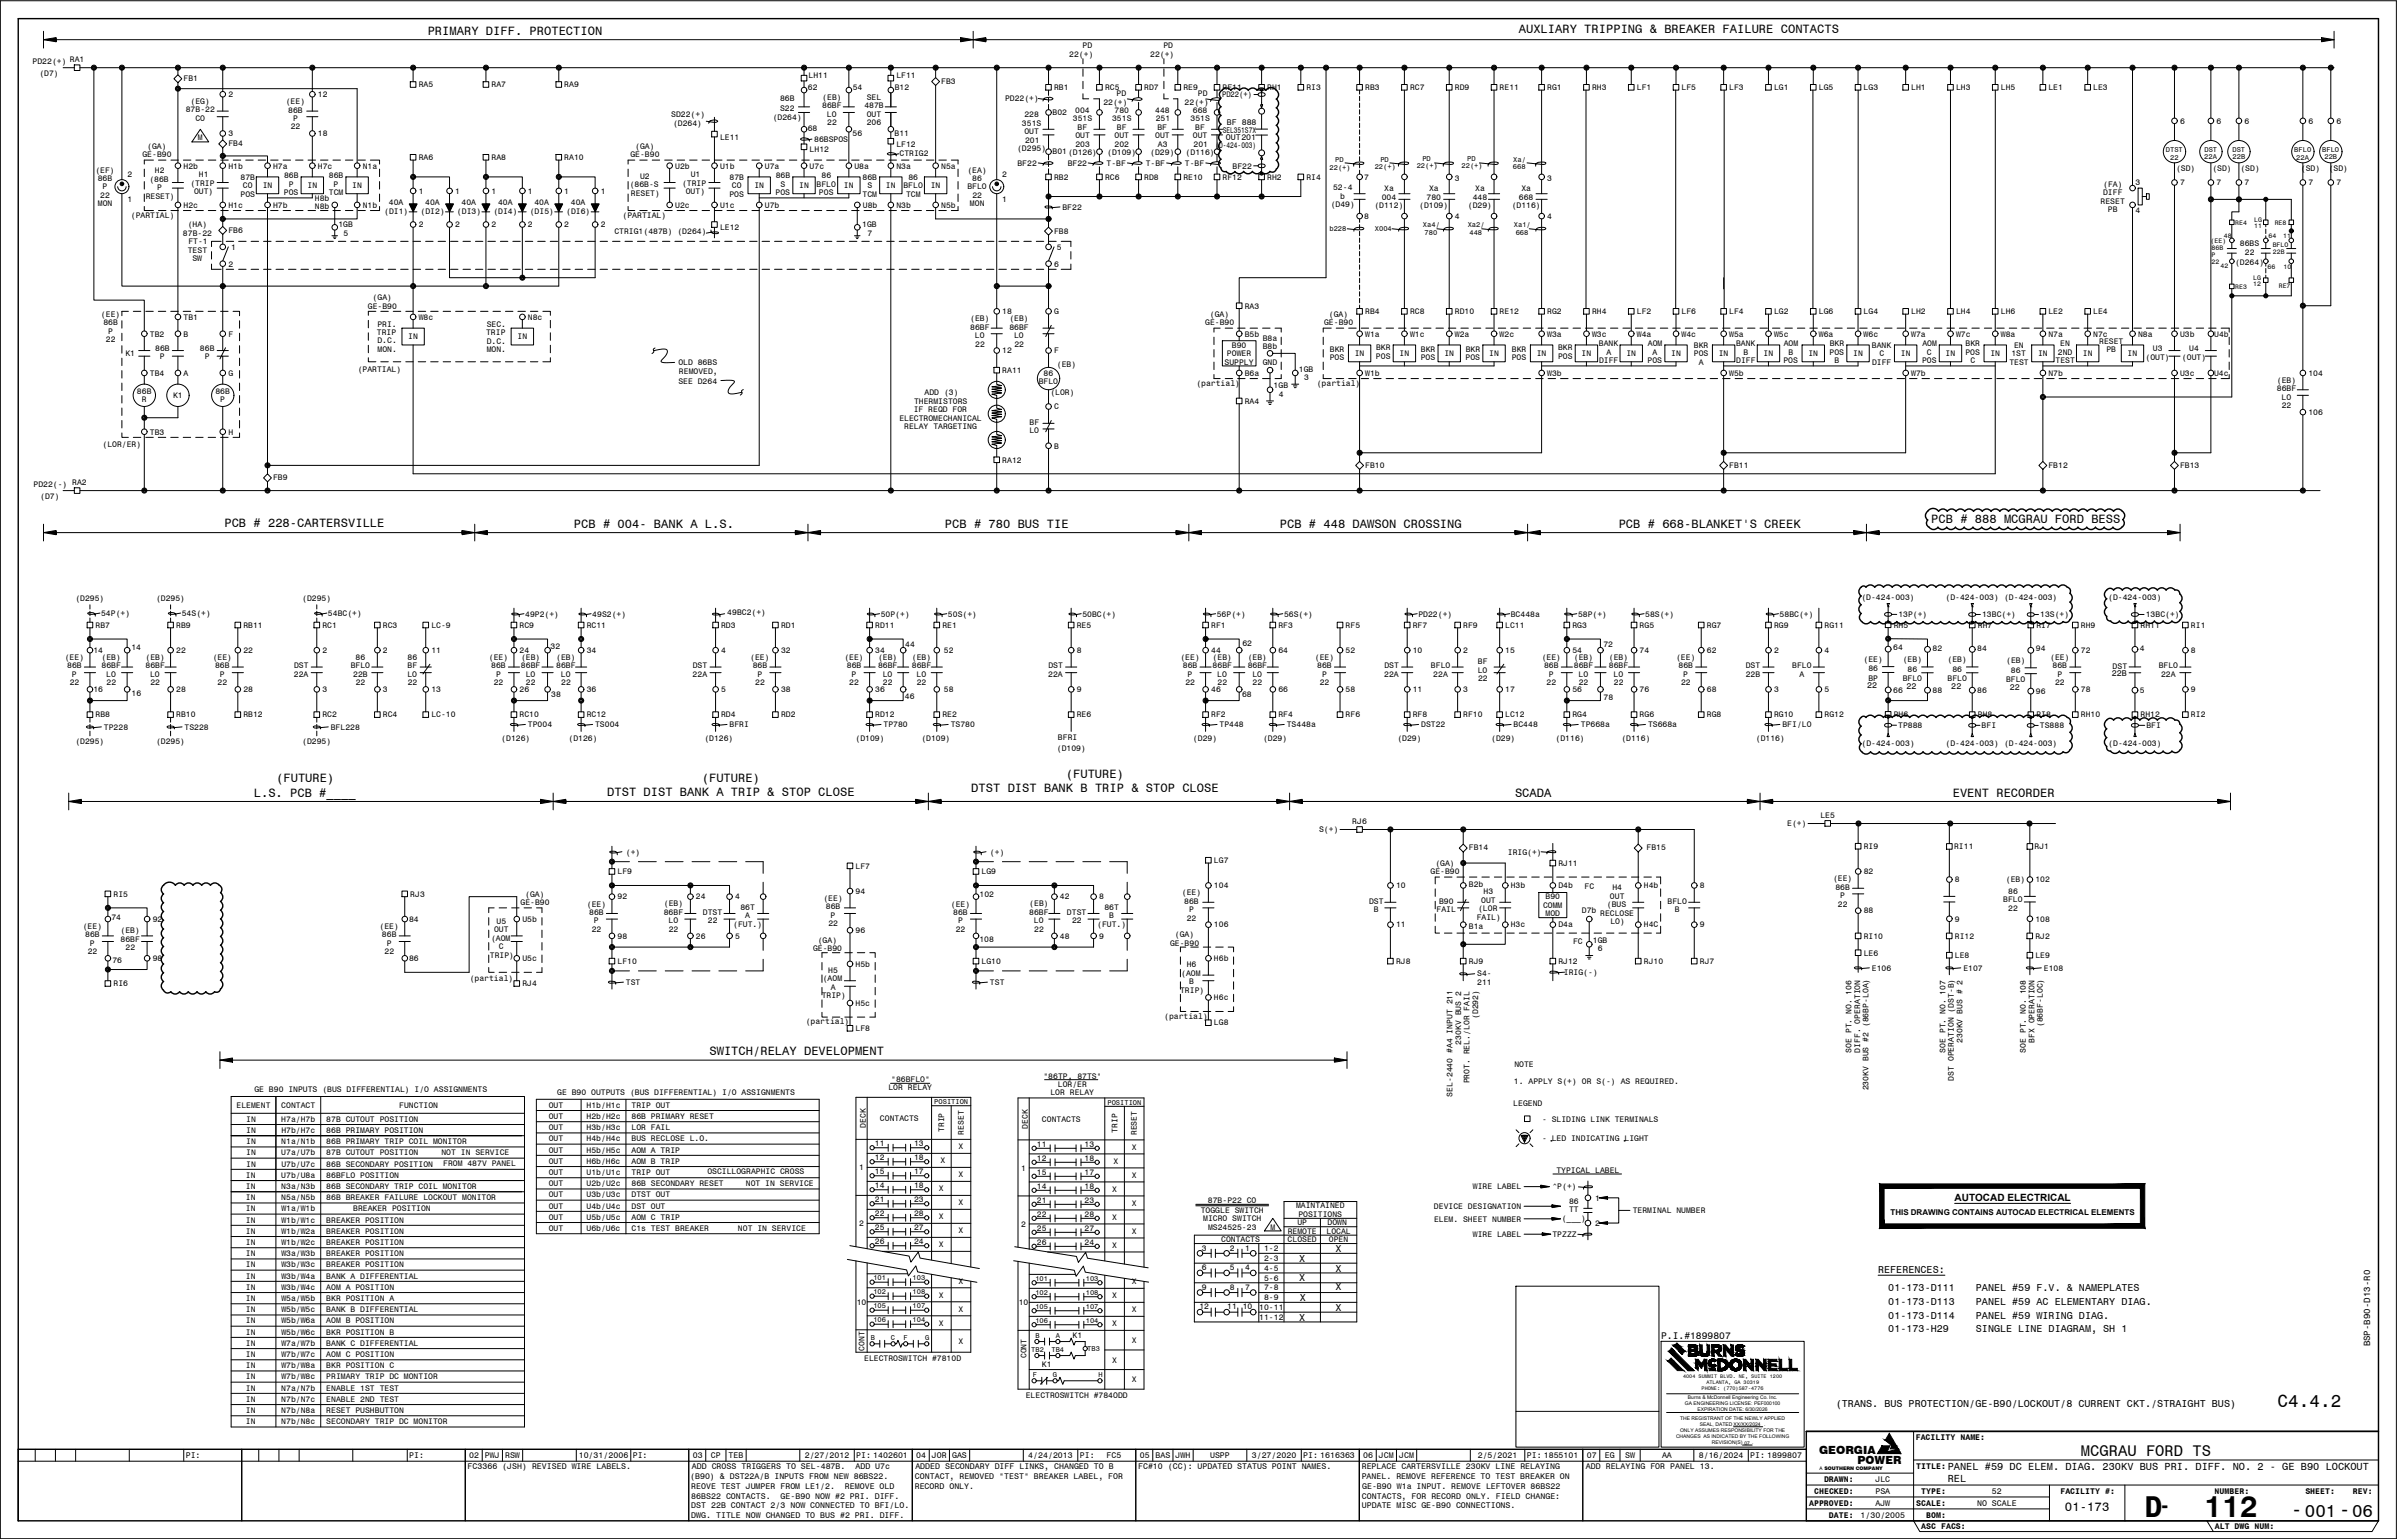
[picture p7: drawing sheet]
<svg xmlns="http://www.w3.org/2000/svg" width="851mm" height="546mm" viewBox="0 0 851 546" stroke-linecap="round" stroke-linejoin="round" font-family="sans-serif">
<defs><g id="words">
<g font-size="10.7">
<text x="761.6" y="538.8">D</text>
<text x="782.6" y="538.8">112</text>
</g>
<text font-size="7" x="813.6" y="538.3">-</text>
<text font-size="6.8" x="766.8" y="536.9">-</text>
<text font-size="6.3" x="808.9" y="499.7">C4.4.2</text>
<text font-size="6.2" x="818.6" y="538.6">001-06</text>
<text font-size="5.5" x="739" y="517">MCGRAU FORD TS</text>
<text font-size="4.4" x="733.3" y="536.6">01-173</text>
<g font-size="4.3">
<text x="539.4" y="11.6">AUXLIARY TRIPPING &amp; BREAKER FAILURE CONTACTS</text>
<text x="151.9" y="12.6">PRIMARY DIFF. PROTECTION</text>
<text x="685.8" y="185.9">PCB # 888 MCGRAU FORD BESS</text>
<text x="79.7" y="187.3">PCB # 228-CARTERSVILLE</text>
<text x="203.8" y="187.6">PCB # 004- BANK A L.S.</text>
<text x="335.6" y="187.6">PCB # 780 BUS TIE</text>
<text x="454.5" y="187.6">PCB # 448 DAWSON CROSSING</text>
<text x="574.8" y="187.6">PCB # 668-BLANKET'S CREEK</text>
<text x="98.1" y="277.8">(FUTURE)</text>
<text x="249.2" y="277.7">(FUTURE)</text>
<text x="344.9" y="281.2">DTST DIST BANK B TRIP &amp; STOP CLOSE</text>
<text x="378.5" y="276.2">(FUTURE)</text>
<text x="90.1" y="282.9">L.S. PCB #____</text>
<text x="215.6" y="282.7">DTST DIST BANK A TRIP &amp; STOP CLOSE</text>
<text x="538" y="283.1">SCADA</text>
<text x="693.5" y="283.1">EVENT RECORDER</text>
<text x="251.9" y="374.4">SWITCH/RELAY DEVELOPMENT</text>
</g>
<g font-size="4">
<text x="646" y="516.1">GEORGIA</text>
<text x="659.7" y="519.7">POWER</text>
</g>
<g font-size="3.7">
<text x="691.7" y="522">PANEL #59 DC ELEM. DIAG. 230KV BUS PRI. DIFF. NO. 2 - GE B90 LOCKOUT</text>
<text x="691.7" y="526.3">REL</text>
</g>
<g font-size="3.6">
<text x="461.4" y="448">X</text>
<text x="474.3" y="444.5">X</text>
<text x="461.4" y="455">X</text>
<text x="474.3" y="451.5">X</text>
<text x="667" y="451.9">REFERENCES:</text>
<text x="461.6" y="461.9">X</text>
<text x="474.3" y="458.2">X</text>
<text x="670.6" y="458.4">01-173-D111</text>
<text x="701.7" y="458.4">PANEL #59 F.V. &amp; NAMEPLATES</text>
<text x="474.3" y="465.4">X</text>
<text x="670.6" y="463.4">01-173-D113</text>
<text x="701.7" y="463.4">PANEL #59 AC ELEMENTARY DIAG.</text>
<text x="461.4" y="468.9">X</text>
<text x="670.6" y="468.3">01-173-D114</text>
<text x="670.6" y="472.8">01-173-H29</text>
<text x="701.7" y="468.3">PANEL #59 WIRING DIAG.</text>
<text x="701.7" y="472.8">SINGLE LINE DIAGRAM, SH 1</text>
<text x="652" y="499.7">(TRANS. BUS PROTECTION/GE-B90/LOCKOUT/8 CURRENT CKT./STRAIGHT BUS)</text>
</g>
<text font-size="3.5" x="694.2" y="426.5">AUTOCAD ELECTRICAL</text>
<text font-size="3.4" x="589.9" y="475.5">P.I.#1899807</text>
<text font-size="3.2" x="841.7" y="478.1" transform="rotate(-90 841.7 478.1)">BSP-B90-D13-R0</text>
<g font-size="3">
<text x="663.1" y="244.4">22</text>
<text x="677.1" y="244.5">22</text>
<text x="693" y="244.6">22</text>
<text x="713.8" y="244.9">22</text>
<text x="749.9" y="240.1">22B</text>
</g>
<g font-size="2.9">
<text x="384.4" y="17.2">PD</text>
<text x="413.2" y="17.2">PD</text>
<text x="11.6" y="22.7">PD22(+) RA1</text>
<text x="379.7" y="20.2">22(+)</text>
<text x="408.5" y="20.2">22(+)</text>
<text x="14" y="26.9">(D7)</text>
<text x="65.2" y="28.8">FB1</text>
<text x="287.1" y="27.8">LH11</text>
<text x="318.3" y="27.8">LF11</text>
<text x="334.3" y="29.8">FB3</text>
<text x="81.1" y="34.5">2</text>
<text x="112.9" y="34.5">12</text>
<text x="148.7" y="31">RA5</text>
<text x="174.6" y="31">RA7</text>
<text x="200.4" y="31">RA9</text>
<text x="277" y="36">86B</text>
<text x="286.9" y="31.9">62</text>
<text x="292" y="35.5">(EB)</text>
<text x="302.8" y="31.9">54</text>
<text x="307.8" y="35.4">SEL</text>
<text x="317.7" y="31.9">B12</text>
<text x="356.9" y="36">PD22(+)</text>
<text x="374.3" y="32">RB1</text>
<text x="392.4" y="32">RC5</text>
<text x="396.6" y="34.2">PD</text>
<text x="406.3" y="32">RD7</text>
<text x="420.3" y="32">RE9</text>
<text x="425.4" y="34.2">PD</text>
<text x="434" y="34.6">PD22(+)</text>
<text x="434.2" y="32">RF11</text>
<text x="450" y="32">RH1</text>
<text x="464" y="32">RI3</text>
<text x="484.8" y="32">RB3</text>
<text x="500.7" y="32">RC7</text>
<text x="516.7" y="32">RD9</text>
<text x="532.6" y="32">RE11</text>
<text x="549.5" y="32">RG1</text>
<text x="565.4" y="32">RH3</text>
<text x="581.3" y="32">LF1</text>
<text x="597.2" y="32">LF5</text>
<text x="614.1" y="32">LF3</text>
<text x="630" y="32">LG1</text>
<text x="645.9" y="32">LG5</text>
<text x="661.8" y="32">LG3</text>
<text x="678.8" y="32">LH1</text>
<text x="694.7" y="32">LH3</text>
<text x="710.6" y="32">LH5</text>
<text x="727.5" y="32">LE1</text>
<text x="743.4" y="32">LE3</text>
<text x="66" y="39.9">87B-22</text>
<text x="67.7" y="36.9">(EG)</text>
<text x="101.5" y="37">(EE)</text>
<text x="102.3" y="40">86B</text>
<text x="238.4" y="41.4">SD22(+)</text>
<text x="277" y="39.3">S22</text>
<text x="292" y="38.5">86BF</text>
<text x="293.7" y="41.5">LO</text>
<text x="307" y="38.4">487B</text>
<text x="307.8" y="41.5">OUT</text>
<text x="363.8" y="41.6">228</text>
<text x="373.8" y="40.8">B02</text>
<text x="381.9" y="40.1">004</text>
<text x="391.9" y="37.2">22(+)</text>
<text x="395.8" y="40.1">780</text>
<text x="410.2" y="40.1">448</text>
<text x="420.7" y="37.2">22(+)</text>
<text x="423.7" y="40.1">668</text>
<text x="69.4" y="43">CO</text>
<text x="103.3" y="45.9">22</text>
<text x="104.1" y="42.9">P</text>
<text x="239" y="44.8">(D264)</text>
<text x="274.4" y="42.7">(D264)</text>
<text x="286.8" y="46.3">68</text>
<text x="293.8" y="44.5">22</text>
<text x="307.8" y="44.4">206</text>
<text x="362.9" y="44.6">351S</text>
<text x="363.8" y="47.6">OUT</text>
<text x="381" y="43.1">351S</text>
<text x="382.7" y="46.1">BF</text>
<text x="394.9" y="43.1">351S</text>
<text x="396.6" y="46.1">BF</text>
<text x="410.5" y="43.1">251</text>
<text x="411.1" y="46.1">BF</text>
<text x="422.8" y="43.1">351S</text>
<text x="424.5" y="46.1">BF</text>
<text x="434.2" y="47.1">SEL351S7X</text>
<text x="435.7" y="44.5">BF 888</text>
<text x="774.2" y="43.9">6</text>
<text x="787.1" y="43.9">6</text>
<text x="797.1" y="43.9">6</text>
<text x="819.8" y="43.9">6</text>
<text x="829.7" y="43.9">6</text>
<text x="52.3" y="52.8">(GA)</text>
<text x="70.3" y="49.9">M</text>
<text x="81.1" y="48.4">3</text>
<text x="81.1" y="51.9">FB4</text>
<text x="112.9" y="48.4">18</text>
<text x="225.6" y="52.8">(GA)</text>
<text x="255.7" y="49.6">LE11</text>
<text x="289.1" y="50.3">86BSPOS</text>
<text x="302.7" y="48.4">56</text>
<text x="317.7" y="48.4">B11</text>
<text x="318.3" y="52.1">LF12</text>
<text x="361.2" y="53.7">(D295)</text>
<text x="364" y="50.6">201</text>
<text x="381.9" y="49.1">OUT</text>
<text x="381.9" y="52.1">203</text>
<text x="395.8" y="49.1">OUT</text>
<text x="395.8" y="52.1">202</text>
<text x="410.2" y="49.1">OUT</text>
<text x="411.2" y="52.1">A3</text>
<text x="423.7" y="49.1">OUT</text>
<text x="423.9" y="52.1">201</text>
<text x="431.6" y="52.4">(D-424-003)</text>
<text x="435.3" y="49.8">OUT201</text>
<text x="50.6" y="55.9">GE-B90</text>
<text x="65.2" y="59.8">H2b</text>
<text x="81.1" y="59.8">H1b</text>
<text x="97" y="59.8">H7a</text>
<text x="112.9" y="59.8">H7c</text>
<text x="128.8" y="59.8">N1a</text>
<text x="148.7" y="56.8">RA6</text>
<text x="174.6" y="56.8">RA8</text>
<text x="200.4" y="56.8">RA10</text>
<text x="223.9" y="55.9">GE-B90</text>
<text x="239.8" y="59.8">U2b</text>
<text x="255.7" y="59.8">U1b</text>
<text x="271.6" y="59.8">U7a</text>
<text x="287.5" y="59.8">U7c</text>
<text x="287.5" y="54.1">LH12</text>
<text x="303.4" y="59.8">U8a</text>
<text x="318.3" y="59.8">N3a</text>
<text x="319.5" y="55.3">CTRIG2</text>
<text x="334.3" y="59.8">N5a</text>
<text x="361.3" y="58.8">BF22</text>
<text x="373.8" y="54.7">B01(D126)</text>
<text x="379.2" y="58.8">BF22</text>
<text x="393" y="58.8">T-BF</text>
<text x="393.2" y="55.2">(D109)</text>
<text x="406.9" y="58.8">T-BF</text>
<text x="408.5" y="55.2">(D29)</text>
<text x="420.8" y="58.8">T-BF</text>
<text x="421.1" y="55.2">(D116)</text>
<text x="437.7" y="59.9">BF22</text>
<text x="33.9" y="61.3">(EF)</text>
<text x="34.7" y="64.3">86B</text>
<text x="45.3" y="62.8">2</text>
<text x="53" y="64.5">(86B</text>
<text x="55" y="61.5">H2</text>
<text x="70.6" y="63">H1</text>
<text x="85.4" y="63.7">87B</text>
<text x="100.9" y="63.3">86B</text>
<text x="116.8" y="63.3">86B</text>
<text x="227.3" y="63.5">U2</text>
<text x="245.3" y="63">U1</text>
<text x="259.1" y="63.7">87B</text>
<text x="275.5" y="63.2">86B</text>
<text x="291.8" y="63.2">86</text>
<text x="306.3" y="63.7">86B</text>
<text x="322.6" y="63.7">86</text>
<text x="343.6" y="61.3">(EA)</text>
<text x="345.3" y="64.3">86</text>
<text x="356" y="62.8">2</text>
<text x="374.3" y="63.8">RB2</text>
<text x="392.4" y="63.8">RC6</text>
<text x="406.3" y="63.8">RD8</text>
<text x="420.3" y="63.8">RE10</text>
<text x="434.2" y="63.8">RF12</text>
<text x="450" y="63.8">RH2</text>
<text x="464" y="63.8">RI4</text>
<text x="484.4" y="63.8">7</text>
<text x="516.7" y="64.3">3</text>
<text x="549.5" y="64.3">3</text>
<text x="758.4" y="65.8">3</text>
<text x="772.8" y="60.8">(SD)</text>
<text x="774.2" y="65.8">7</text>
<text x="785.7" y="60.8">(SD)</text>
<text x="787.1" y="65.8">7</text>
<text x="795.7" y="60.8">(SD)</text>
<text x="797.1" y="65.8">7</text>
<text x="817.1" y="60.8">(SD)</text>
<text x="819.8" y="65.8">7</text>
<text x="827" y="60.8">(SD)</text>
<text x="829.7" y="65.8">7</text>
<text x="35.6" y="70.2">22</text>
<text x="36.4" y="67.3">P</text>
<text x="45.3" y="71.8">1</text>
<text x="51.7" y="70.5">RESET)</text>
<text x="55.8" y="67.5">P</text>
<text x="67.6" y="66">(TRIP</text>
<text x="68.9" y="69.1">OUT)</text>
<text x="85.4" y="69.8">POS</text>
<text x="86.3" y="66.8">CO</text>
<text x="93.3" y="66.8">IN</text>
<text x="100.8" y="69.3">POS</text>
<text x="102.6" y="66.2">P</text>
<text x="109.2" y="66.8">IN</text>
<text x="111.8" y="71.2">H8b</text>
<text x="116.8" y="69.3">TCM</text>
<text x="118.5" y="66.2">P</text>
<text x="125.1" y="66.8">IN</text>
<text x="148.7" y="68.8">1</text>
<text x="161.6" y="68.8">1</text>
<text x="174.6" y="68.8">1</text>
<text x="187.5" y="68.8">1</text>
<text x="200.4" y="68.8">1</text>
<text x="213.3" y="68.8">1</text>
<text x="223.6" y="66.5">(86B-S</text>
<text x="224" y="69.5">RESET)</text>
<text x="242.2" y="66">(TRIP</text>
<text x="243.5" y="69.1">OUT)</text>
<text x="259" y="69.8">POS</text>
<text x="259.9" y="66.8">CO</text>
<text x="267.9" y="66.8">IN</text>
<text x="275.4" y="69.3">POS</text>
<text x="277.2" y="66.3">S</text>
<text x="283.8" y="66.8">IN</text>
<text x="290" y="66.3">BFLO</text>
<text x="290.9" y="69.3">POS</text>
<text x="299.7" y="66.8">IN</text>
<text x="306.3" y="69.8">TCM</text>
<text x="308" y="66.8">S</text>
<text x="314.6" y="66.8">IN</text>
<text x="320.8" y="66.8">BFLO</text>
<text x="321.8" y="69.8">TCM</text>
<text x="330.6" y="66.8">IN</text>
<text x="343.5" y="67.3">BFLO</text>
<text x="345.3" y="70.3">22</text>
<text x="356" y="71.8">1</text>
<text x="473.4" y="67.5">52-4</text>
<text x="476" y="70.5">b</text>
<text x="490.7" y="71">004</text>
<text x="491.6" y="68">Xa</text>
<text x="506.6" y="71">780</text>
<text x="507.5" y="68">Xa</text>
<text x="523" y="71">448</text>
<text x="523.9" y="68">Xa</text>
<text x="539.4" y="71">668</text>
<text x="540.3" y="68">Xa</text>
<text x="746.9" y="69.3">DIFF</text>
<text x="746.9" y="66.3">(FA)</text>
<text x="34.8" y="73.3">MON</text>
<text x="46.5" y="77.2">(PARTIAL)</text>
<text x="65.2" y="73.8">H2c</text>
<text x="81.1" y="73.8">H1c</text>
<text x="97" y="73.8">H7b</text>
<text x="111.8" y="74.3">N8b</text>
<text x="128.8" y="73.8">N1b</text>
<text x="136.4" y="76">(DI1)</text>
<text x="138.1" y="73">40A</text>
<text x="149.4" y="76">(DI2)</text>
<text x="151" y="73">40A</text>
<text x="162.3" y="76">(DI3)</text>
<text x="163.9" y="73">40A</text>
<text x="175.2" y="76">(DI4)</text>
<text x="176.9" y="73">40A</text>
<text x="188.2" y="76">(DI5)</text>
<text x="189.8" y="73">40A</text>
<text x="201.1" y="76">(DI6)</text>
<text x="202.7" y="73">40A</text>
<text x="221.1" y="77.2">(PARTIAL)</text>
<text x="239.8" y="73.8">U2c</text>
<text x="255.7" y="73.8">U1c</text>
<text x="271.6" y="73.8">U7b</text>
<text x="306.4" y="73.8">U8b</text>
<text x="318.3" y="73.8">N3b</text>
<text x="334.3" y="73.8">N5b</text>
<text x="344.5" y="73.3">MON</text>
<text x="377.3" y="74.5">BF22</text>
<text x="472.6" y="73.5">(D49)</text>
<text x="484.5" y="77.7">8</text>
<text x="488.1" y="74">(D112)</text>
<text x="504" y="74">(D109)</text>
<text x="516.7" y="77.7">4</text>
<text x="521.3" y="74">(D29)</text>
<text x="536.9" y="74">(D116)</text>
<text x="549.5" y="77.7">4</text>
<text x="746" y="72.3">RESET</text>
<text x="748.6" y="75.3">PB</text>
<text x="758.4" y="75.7">4</text>
<text x="65" y="83.6">87B-22</text>
<text x="66.7" y="80.7">(HA)</text>
<text x="81.1" y="82.7">FB6</text>
<text x="120.2" y="80.7">1GB</text>
<text x="122" y="83.7">5</text>
<text x="148.7" y="80.7">2</text>
<text x="161.6" y="80.7">2</text>
<text x="174.6" y="80.7">2</text>
<text x="187.5" y="80.7">2</text>
<text x="200.4" y="80.7">2</text>
<text x="213.3" y="80.7">2</text>
<text x="218.2" y="83.1">CTRIG1(487B) (D264)</text>
<text x="255.7" y="81.7">LE12</text>
<text x="306.2" y="80.7">1GB</text>
<text x="308" y="83.7">7</text>
<text x="374.3" y="82.9">FB8</text>
<text x="66.7" y="89.7">TEST</text>
<text x="66.9" y="86.6">FT-1</text>
<text x="82.1" y="88.7">1</text>
<text x="375.3" y="88.7">5</text>
<text x="795.5" y="87.4">86BS</text>
<text x="68.3" y="92.7">SW</text>
<text x="81.1" y="94.6">2</text>
<text x="374.3" y="94.6">6</text>
<text x="793.7" y="94.1">(D264)</text>
<text x="797.2" y="90.7">22</text>
<text x="132.3" y="106.5">(GA)</text>
<text x="35.9" y="112.6">(EE)</text>
<text x="65.2" y="113.5">TB1</text>
<text x="130.6" y="109.6">GE-B90</text>
<text x="148.7" y="113.5">W8c</text>
<text x="187.5" y="113.5">N8c</text>
<text x="356" y="111.5">18</text>
<text x="374.3" y="111.5">G</text>
<text x="429.7" y="112.5">(GA)</text>
<text x="442.1" y="109.6">RA3</text>
<text x="471.9" y="112.5">(GA)</text>
<text x="484.8" y="111.5">RB4</text>
<text x="500.7" y="111.5">RC8</text>
<text x="516.7" y="111.5">RD10</text>
<text x="532.6" y="111.5">RE12</text>
<text x="549.5" y="111.5">RG2</text>
<text x="565.4" y="111.5">RH4</text>
<text x="581.3" y="111.5">LF2</text>
<text x="597.2" y="111.5">LF6</text>
<text x="614.1" y="111.5">LF4</text>
<text x="630" y="111.5">LG2</text>
<text x="645.9" y="111.5">LG6</text>
<text x="661.8" y="111.5">LG4</text>
<text x="678.8" y="111.5">LH2</text>
<text x="694.7" y="111.5">LH4</text>
<text x="710.6" y="111.5">LH6</text>
<text x="727.5" y="111.5">LE2</text>
<text x="743.4" y="111.5">LE4</text>
<text x="36.7" y="115.5">86B</text>
<text x="38.4" y="118.5">P</text>
<text x="53.2" y="119.5">TB2</text>
<text x="65.2" y="119.5">B</text>
<text x="81.1" y="119.5">F</text>
<text x="133.9" y="118.9">TRIP</text>
<text x="134" y="115.9">PRI.</text>
<text x="172.6" y="118.9">TRIP</text>
<text x="172.9" y="116">SEC.</text>
<text x="344.6" y="117">86BF</text>
<text x="344.6" y="114">(EB)</text>
<text x="358.5" y="114">(EB)</text>
<text x="358.5" y="117">86BF</text>
<text x="428" y="115.5">GE-B90</text>
<text x="442.1" y="119.5">B5b</text>
<text x="470.2" y="115.5">GE-B90</text>
<text x="484.8" y="119.5">W1a</text>
<text x="500.7" y="119.5">W1c</text>
<text x="516.7" y="119.5">W2a</text>
<text x="532.6" y="119.5">W2c</text>
<text x="549.5" y="119.5">W3a</text>
<text x="565.4" y="119.5">W3c</text>
<text x="581.3" y="119.5">W4a</text>
<text x="597.2" y="119.5">W4c</text>
<text x="614.1" y="119.5">W5a</text>
<text x="630" y="119.5">W5c</text>
<text x="645.9" y="119.5">W6a</text>
<text x="661.8" y="119.5">W6c</text>
<text x="678.8" y="119.5">W7a</text>
<text x="694.7" y="119.5">W7c</text>
<text x="710.6" y="119.5">W8a</text>
<text x="727.5" y="119.5">N7a</text>
<text x="743.4" y="119.5">N7c</text>
<text x="759.3" y="119.5">N8a</text>
<text x="774.2" y="119.5">U3b</text>
<text x="786.3" y="119.5">U4b</text>
<text x="37.6" y="121.5">22</text>
<text x="55.1" y="124.5">86B</text>
<text x="71" y="124.5">86B</text>
<text x="134" y="122">D.C.</text>
<text x="134.1" y="125">MON.</text>
<text x="145" y="120.5">IN</text>
<text x="172.8" y="122">D.C.</text>
<text x="172.9" y="125">MON.</text>
<text x="183.8" y="120.5">IN</text>
<text x="346.2" y="120.1">LO</text>
<text x="346.3" y="123">22</text>
<text x="356" y="125.5">12</text>
<text x="360.1" y="120.1">LO</text>
<text x="360.2" y="123">22</text>
<text x="374.3" y="125.5">F</text>
<text x="437.5" y="123.4">B90</text>
<text x="448.4" y="120.9">B8a</text>
<text x="448.4" y="124">B8b</text>
<text x="472.3" y="124.9">BKR</text>
<text x="488.7" y="124.4">BKR</text>
<text x="504.6" y="124.9">BKR</text>
<text x="520.5" y="124.9">BKR</text>
<text x="536.9" y="124.9">BKR</text>
<text x="553.3" y="124.4">BKR</text>
<text x="567.8" y="123">BANK</text>
<text x="570.5" y="126">A</text>
<text x="585.2" y="123">AOM</text>
<text x="586.9" y="125.9">A</text>
<text x="601.6" y="123.5">BKR</text>
<text x="616.5" y="123">BANK</text>
<text x="619.2" y="126">B</text>
<text x="633.5" y="123">AOM</text>
<text x="635.1" y="125.9">B</text>
<text x="649.8" y="126">POS</text>
<text x="649.8" y="123">BKR</text>
<text x="664.8" y="123.5">BANK</text>
<text x="682.7" y="122.9">AOM</text>
<text x="684.3" y="126">C</text>
<text x="698" y="125.9">POS</text>
<text x="698" y="122.9">BKR</text>
<text x="715.3" y="123.4">EN</text>
<text x="730.8" y="125.9">2ND</text>
<text x="731.7" y="122.9">EN</text>
<text x="745.5" y="122">RESET</text>
<text x="748.1" y="125">PB</text>
<text x="764.5" y="124.7">U3</text>
<text x="777.5" y="124.7">U4</text>
<text x="44.6" y="126.5">K1</text>
<text x="56.8" y="127.5">P</text>
<text x="72.7" y="127.5">P</text>
<text x="127" y="131.9">(PARTIAL)</text>
<text x="240.9" y="129.5">OLD 86BS</text>
<text x="375.3" y="130.4">(EB)</text>
<text x="434.9" y="129.5">SUPPLY</text>
<text x="435.7" y="126.4">POWER</text>
<text x="448.4" y="129.4">GND</text>
<text x="461.3" y="131.9">1GB</text>
<text x="472.2" y="127.9">POS</text>
<text x="481.1" y="126.5">IN</text>
<text x="488.7" y="127.5">POS</text>
<text x="497" y="126.5">IN</text>
<text x="504.6" y="127.9">POS</text>
<text x="513" y="126.5">IN</text>
<text x="520.5" y="127.9">POS</text>
<text x="528.8" y="126.5">IN</text>
<text x="536.9" y="127.9">POS</text>
<text x="545.8" y="126.5">IN</text>
<text x="553.3" y="127.5">POS</text>
<text x="561.7" y="126.5">IN</text>
<text x="567.9" y="128.9">DIFF</text>
<text x="577.6" y="126.5">IN</text>
<text x="585.1" y="129">POS</text>
<text x="593.5" y="126.5">IN</text>
<text x="601.5" y="126.5">POS</text>
<text x="603.3" y="129.5">A</text>
<text x="610.4" y="126.5">IN</text>
<text x="616.6" y="128.9">DIFF</text>
<text x="626.3" y="126.5">IN</text>
<text x="633.3" y="129">POS</text>
<text x="642.2" y="126.5">IN</text>
<text x="651.5" y="129">B</text>
<text x="658.1" y="126.5">IN</text>
<text x="664.8" y="129.5">DIFF</text>
<text x="667.4" y="126.5">C</text>
<text x="675" y="126.5">IN</text>
<text x="682.6" y="129">POS</text>
<text x="690.9" y="126.5">IN</text>
<text x="699.7" y="129">C</text>
<text x="706.9" y="126.5">IN</text>
<text x="713.6" y="129.5">TEST</text>
<text x="714.3" y="126.4">1ST</text>
<text x="723.8" y="126.5">IN</text>
<text x="730" y="128.9">TEST</text>
<text x="739.7" y="126.5">IN</text>
<text x="755.6" y="126.5">IN</text>
<text x="762" y="127.7">(OUT)</text>
<text x="774.9" y="127.7">(OUT)</text>
<text x="53.2" y="133.4">TB4</text>
<text x="65.2" y="133.4">A</text>
<text x="81.1" y="133.4">G</text>
<text x="240.9" y="136.3">SEE D264</text>
<text x="241.1" y="132.9">REMOVED,</text>
<text x="356" y="132.4">RA11</text>
<text x="368.9" y="136.4">BFLO</text>
<text x="370.6" y="133.4">86</text>
<text x="424.9" y="136.9">(partial)</text>
<text x="442.1" y="133.4">B6a</text>
<text x="452.3" y="137.9">1GB</text>
<text x="463.1" y="134.9">3</text>
<text x="467.6" y="136.9">(partial)</text>
<text x="484.8" y="133.4">W1b</text>
<text x="549.5" y="133.4">W3b</text>
<text x="614.1" y="133.4">W5b</text>
<text x="678.8" y="133.4">W7b</text>
<text x="727.5" y="133.4">N7b</text>
<text x="774.2" y="133.4">U3c</text>
<text x="786.3" y="133.4">U4c</text>
<text x="808.6" y="135.9">(EB)</text>
<text x="819.8" y="133.4">104</text>
<text x="48.6" y="139.9">86B</text>
<text x="50.4" y="142.9">R</text>
<text x="61.5" y="141.4">K1</text>
<text x="76.5" y="139.9">86B</text>
<text x="78.2" y="142.9">P</text>
<text x="324.6" y="143.3">THERMISTORS</text>
<text x="328.4" y="140.3">ADD (3)</text>
<text x="373" y="140.4">(LOR)</text>
<text x="442.1" y="143.4">RA4</text>
<text x="454.2" y="140.9">4</text>
<text x="808.6" y="138.9">86BF</text>
<text x="810.3" y="141.9">LO</text>
<text x="319.4" y="149.4">ELECTROMECHANICAL</text>
<text x="324.5" y="146.3">IF REQD FOR</text>
<text x="374.3" y="145.3">C</text>
<text x="810.3" y="144.9">22</text>
<text x="819.8" y="147.3">106</text>
<text x="53.2" y="154.3">TB3</text>
<text x="81.1" y="154.3">H</text>
<text x="321.1" y="152.4">RELAY TARGETING</text>
<text x="365.6" y="153.8">LO</text>
<text x="365.6" y="150.8">BF</text>
<text x="36.4" y="158.8">(LOR/ER)</text>
<text x="374.3" y="159.3">B</text>
<text x="356" y="164.2">RA12</text>
<text x="484.8" y="166.1">FB10</text>
<text x="614.1" y="166.1">FB11</text>
<text x="727.5" y="166.1">FB12</text>
<text x="774.2" y="166.1">FB13</text>
<text x="11.9" y="172.8">PD22(-) RA2</text>
<text x="97" y="170.5">FB9</text>
<text x="14.3" y="177.1">(D7)</text>
<text x="26.8" y="213.5">(D295)</text>
<text x="55.4" y="213.5">(D295)</text>
<text x="107.3" y="213.5">(D295)</text>
<text x="661.1" y="212.9">(D-424-003)</text>
<text x="690.9" y="212.9">(D-424-003) (D-424-003)</text>
<text x="748.7" y="212.9">(D-424-003)</text>
<text x="35.9" y="218.7">54P(+)</text>
<text x="64.6" y="218.7">54S(+)</text>
<text x="116.5" y="218.7">54BC(+)</text>
<text x="186.5" y="218.9">49P2(+)</text>
<text x="210.4" y="218.9">49S2(+)</text>
<text x="258.3" y="218.4">49BC2(+)</text>
<text x="312.8" y="218.9">50P(+)</text>
<text x="336.7" y="218.9">50S(+)</text>
<text x="384.4" y="218.9">50BC(+)</text>
<text x="432.1" y="218.9">56P(+)</text>
<text x="456" y="218.9">56S(+)</text>
<text x="503.7" y="218.9">PD22(+)</text>
<text x="536.5" y="218.9">BC448a</text>
<text x="560.4" y="218.9">58P(+)</text>
<text x="584.3" y="218.9">58S(+)</text>
<text x="632" y="218.9">58BC(+)</text>
<text x="674.2" y="219.1">13P(+)</text>
<text x="703.9" y="219.2">13BC(+)</text>
<text x="724.5" y="219.2">13S(+)</text>
<text x="762" y="219.2">13BC(+)</text>
<text x="33.9" y="222.9">RB7</text>
<text x="62.6" y="222.9">RB9</text>
<text x="86.4" y="222.9">RB11</text>
<text x="114.5" y="222.9">RC1</text>
<text x="136" y="222.9">RC3</text>
<text x="153.2" y="222.9">LC-9</text>
<text x="184.5" y="222.9">RC9</text>
<text x="208.4" y="222.9">RC11</text>
<text x="256.1" y="222.9">RD3</text>
<text x="277.4" y="222.9">RD1</text>
<text x="310.8" y="222.9">RD11</text>
<text x="334.7" y="222.9">RE1</text>
<text x="382.4" y="222.9">RE5</text>
<text x="430.1" y="222.9">RF1</text>
<text x="454" y="222.9">RF3</text>
<text x="477.9" y="222.9">RF5</text>
<text x="501.7" y="222.9">RF7</text>
<text x="519.6" y="222.9">RF9</text>
<text x="534.6" y="222.9">LC11</text>
<text x="558.4" y="222.9">RG3</text>
<text x="582.3" y="222.9">RG5</text>
<text x="606.1" y="222.9">RG7</text>
<text x="630" y="222.9">RG9</text>
<text x="647.9" y="222.9">RG11</text>
<text x="672.5" y="222.8">RH5</text>
<text x="702.4" y="222.9">RH7</text>
<text x="723.2" y="222.9">RI7</text>
<text x="739" y="222.9">RH9</text>
<text x="760.2" y="222.9">RH11</text>
<text x="778.1" y="222.9">RI1</text>
<text x="33.2" y="231.9">14</text>
<text x="46.7" y="231">14</text>
<text x="62.6" y="231.9">22</text>
<text x="86.4" y="231.9">22</text>
<text x="114.5" y="231.9">2</text>
<text x="136" y="231.9">2</text>
<text x="153.2" y="231.9">11</text>
<text x="184.5" y="231.9">24</text>
<text x="195.5" y="230.5">32</text>
<text x="208.4" y="231.9">34</text>
<text x="256.1" y="231.9">4</text>
<text x="277.4" y="231.9">32</text>
<text x="310.8" y="231.9">34</text>
<text x="321.5" y="229.6">44</text>
<text x="335.2" y="231.9">52</text>
<text x="382.4" y="231.9">8</text>
<text x="430.1" y="231.9">44</text>
<text x="441.2" y="229.5">62</text>
<text x="454" y="231.9">64</text>
<text x="477.9" y="231.9">52</text>
<text x="501.7" y="231.9">10</text>
<text x="519.6" y="231.9">2</text>
<text x="534.6" y="231.9">15</text>
<text x="558.4" y="231.9">54</text>
<text x="569.4" y="229.6">72</text>
<text x="582.3" y="231.9">74</text>
<text x="606.1" y="231.9">62</text>
<text x="630" y="231.9">2</text>
<text x="647.9" y="231.9">4</text>
<text x="672.3" y="230.9">64</text>
<text x="686.3" y="231">82</text>
<text x="702.2" y="231">84</text>
<text x="723" y="231.3">94</text>
<text x="739" y="231.9">72</text>
<text x="760" y="231">4</text>
<text x="778.1" y="231.9">8</text>
<text x="23" y="234.4">(EE)</text>
<text x="23.9" y="237.4">86B</text>
<text x="36.1" y="234.4">(EB)</text>
<text x="36.1" y="237.3">86BF</text>
<text x="51.7" y="234.4">(EB)</text>
<text x="51.7" y="237.3">86BF</text>
<text x="75.5" y="234.4">(EE)</text>
<text x="76.4" y="237.4">86B</text>
<text x="104.4" y="237.4">DST</text>
<text x="124.5" y="237.4">BFLO</text>
<text x="126.3" y="234.3">86</text>
<text x="144.7" y="237.3">BF</text>
<text x="144.8" y="234.3">86</text>
<text x="173.6" y="234.4">(EE)</text>
<text x="174.5" y="237.4">86B</text>
<text x="185" y="237.3">86BF</text>
<text x="185" y="234.4">(EB)</text>
<text x="197.5" y="234.4">(EB)</text>
<text x="197.5" y="237.3">86BF</text>
<text x="246" y="237.4">DST</text>
<text x="266.4" y="234.4">(EE)</text>
<text x="267.3" y="237.4">86B</text>
<text x="299.9" y="234.4">(EE)</text>
<text x="300.7" y="237.4">86B</text>
<text x="311.8" y="234.4">(EB)</text>
<text x="311.8" y="237.3">86BF</text>
<text x="323.8" y="234.4">(EB)</text>
<text x="323.8" y="237.3">86BF</text>
<text x="372.3" y="237.4">DST</text>
<text x="419.2" y="234.4">(EE)</text>
<text x="420.1" y="237.4">86B</text>
<text x="430.7" y="234.4">(EB)</text>
<text x="430.7" y="237.3">86BF</text>
<text x="443.1" y="237.3">86BF</text>
<text x="443.1" y="234.4">(EB)</text>
<text x="467" y="234.4">(EE)</text>
<text x="467.8" y="237.4">86B</text>
<text x="491.7" y="237.4">DST</text>
<text x="508.2" y="237.4">BFLO</text>
<text x="524.8" y="238.9">LO</text>
<text x="524.8" y="235.8">BF</text>
<text x="547.5" y="234.4">(EE)</text>
<text x="548.4" y="237.4">86B</text>
<text x="558.9" y="234.4">(EB)</text>
<text x="558.9" y="237.3">86BF</text>
<text x="571.4" y="234.4">(EB)</text>
<text x="571.4" y="237.3">86BF</text>
<text x="595.2" y="234.4">(EE)</text>
<text x="596.1" y="237.4">86B</text>
<text x="620" y="237.4">DST</text>
<text x="636.5" y="237.4">BFLO</text>
<text x="661.8" y="235.1">(EE)</text>
<text x="663.5" y="238.4">86</text>
<text x="675.7" y="235.2">(EB)</text>
<text x="677.5" y="238.5">86</text>
<text x="691.7" y="235.2">(EB)</text>
<text x="693.4" y="238.5">86</text>
<text x="712.4" y="235.5">(EB)</text>
<text x="714.2" y="238.8">86</text>
<text x="728.1" y="234.4">(EE)</text>
<text x="728.9" y="237.4">86B</text>
<text x="750.3" y="237.5">DST</text>
<text x="766.6" y="237.4">BFLO</text>
<text x="24.8" y="243.3">22</text>
<text x="25.6" y="240.3">P</text>
<text x="33.2" y="245.8">16</text>
<text x="37.7" y="240.4">LO</text>
<text x="37.8" y="243.4">22</text>
<text x="53.3" y="240.4">LO</text>
<text x="53.4" y="243.4">22</text>
<text x="62.6" y="245.8">28</text>
<text x="77.3" y="243.3">22</text>
<text x="78.1" y="240.3">P</text>
<text x="86.4" y="245.8">28</text>
<text x="104.4" y="240.3">22A</text>
<text x="114.5" y="245.8">3</text>
<text x="125.5" y="240.3">22B</text>
<text x="126.3" y="243.3">22</text>
<text x="136" y="245.8">3</text>
<text x="144.7" y="240.3">LO</text>
<text x="144.8" y="243.3">22</text>
<text x="153.2" y="245.8">13</text>
<text x="175.3" y="243.3">22</text>
<text x="176.1" y="240.3">P</text>
<text x="184.5" y="245.8">26</text>
<text x="186.7" y="240.4">LO</text>
<text x="186.8" y="243.4">22</text>
<text x="199.2" y="240.4">LO</text>
<text x="199.3" y="243.4">22</text>
<text x="208.4" y="245.8">36</text>
<text x="246" y="240.3">22A</text>
<text x="256.1" y="245.8">5</text>
<text x="268.2" y="243.3">22</text>
<text x="269" y="240.3">P</text>
<text x="277.4" y="245.8">38</text>
<text x="301.6" y="243.3">22</text>
<text x="302.5" y="240.3">P</text>
<text x="310.8" y="245.8">36</text>
<text x="313.5" y="240.4">LO</text>
<text x="313.6" y="243.4">22</text>
<text x="325.5" y="240.4">LO</text>
<text x="325.6" y="243.4">22</text>
<text x="335.2" y="245.8">58</text>
<text x="372.3" y="240.3">22A</text>
<text x="382.4" y="245.8">9</text>
<text x="421" y="243.3">22</text>
<text x="421.8" y="240.3">P</text>
<text x="430.1" y="245.8">46</text>
<text x="432.3" y="240.4">LO</text>
<text x="432.4" y="243.4">22</text>
<text x="444.8" y="240.4">LO</text>
<text x="444.9" y="243.4">22</text>
<text x="454" y="245.8">66</text>
<text x="468.7" y="243.3">22</text>
<text x="469.5" y="240.3">P</text>
<text x="477.9" y="245.8">58</text>
<text x="491.6" y="240.3">22A</text>
<text x="501.7" y="245.8">11</text>
<text x="509" y="240.3">22A</text>
<text x="519.6" y="245.8">3</text>
<text x="524.9" y="241.8">22</text>
<text x="534.6" y="245.8">17</text>
<text x="549.3" y="243.3">22</text>
<text x="550.1" y="240.3">P</text>
<text x="558.4" y="245.8">56</text>
<text x="560.6" y="240.4">LO</text>
<text x="560.7" y="243.4">22</text>
<text x="573" y="240.4">LO</text>
<text x="573.1" y="243.4">22</text>
<text x="582.3" y="245.8">76</text>
<text x="597" y="243.3">22</text>
<text x="597.8" y="240.3">P</text>
<text x="606.1" y="245.8">68</text>
<text x="620" y="240.3">22B</text>
<text x="630" y="245.8">3</text>
<text x="639.1" y="240.3">A</text>
<text x="647.9" y="245.8">5</text>
<text x="663.5" y="241.7">BP</text>
<text x="672.3" y="246">66</text>
<text x="675.7" y="241.8">BFLO</text>
<text x="691.6" y="241.8">BFLO</text>
<text x="712.4" y="242.2">BFLO</text>
<text x="729.8" y="243.3">22</text>
<text x="730.6" y="240.3">P</text>
<text x="739" y="245.8">78</text>
<text x="767.5" y="240.3">22A</text>
<text x="778.1" y="245.8">9</text>
<text x="46.7" y="247.2">16</text>
<text x="195.8" y="247.5">38</text>
<text x="321.4" y="248.3">46</text>
<text x="441.1" y="247.6">68</text>
<text x="569.5" y="248.7">78</text>
<text x="686.3" y="246.1">88</text>
<text x="702.2" y="246.1">86</text>
<text x="723" y="246.4">96</text>
<text x="760" y="246.1">5</text>
<text x="33.9" y="254.7">RB8</text>
<text x="62.6" y="254.7">RB10</text>
<text x="86.4" y="254.7">RB12</text>
<text x="114.5" y="254.7">RC2</text>
<text x="136" y="254.7">RC4</text>
<text x="153.2" y="254.7">LC-10</text>
<text x="184.5" y="254.7">RC10</text>
<text x="208.4" y="254.7">RC12</text>
<text x="256.1" y="254.7">RD4</text>
<text x="277.4" y="254.7">RD2</text>
<text x="310.8" y="254.7">RD12</text>
<text x="334.7" y="254.7">RE2</text>
<text x="382.4" y="254.7">RE6</text>
<text x="430.1" y="254.7">RF2</text>
<text x="454" y="254.7">RF4</text>
<text x="477.9" y="254.7">RF6</text>
<text x="501.7" y="254.7">RF8</text>
<text x="519.6" y="254.7">RF10</text>
<text x="534.6" y="254.7">LC12</text>
<text x="558.4" y="254.7">RG4</text>
<text x="582.3" y="254.7">RG6</text>
<text x="606.1" y="254.7">RG8</text>
<text x="630" y="254.7">RG10</text>
<text x="647.9" y="254.7">RG12</text>
<text x="672.5" y="254.6">RH6</text>
<text x="702.4" y="254.7">RH8</text>
<text x="723.2" y="254.7">RI8</text>
<text x="739" y="254.7">RH10</text>
<text x="760.2" y="254.7">RH12</text>
<text x="778.1" y="254.7">RI2</text>
<text x="36.9" y="259.1">TP228</text>
<text x="65.6" y="259.1">TS228</text>
<text x="117.5" y="259.1">BFL228</text>
<text x="178" y="263.2">(D126)</text>
<text x="187.5" y="258.2">TP004</text>
<text x="201.9" y="263.2">(D126)</text>
<text x="211.3" y="258.2">TS004</text>
<text x="250.1" y="263.2">(D126)</text>
<text x="259.1" y="258.2">BFRI</text>
<text x="303.8" y="263.2">(D109)</text>
<text x="313.8" y="258.2">TP780</text>
<text x="327.2" y="263.2">(D109)</text>
<text x="337.7" y="258.2">TS780</text>
<text x="375.7" y="262.6">BFRI</text>
<text x="423.7" y="263.2">(D29)</text>
<text x="433.1" y="258.2">TP448</text>
<text x="448.5" y="263.2">(D29)</text>
<text x="457" y="258.2">TS448a</text>
<text x="496.3" y="263.2">(D29)</text>
<text x="504.7" y="258.2">DST22</text>
<text x="529.6" y="263.2">(D29)</text>
<text x="537.5" y="258.2">BC448</text>
<text x="552.4" y="263.2">(D116)</text>
<text x="561.4" y="258.2">TP668a</text>
<text x="575.8" y="263.2">(D116)</text>
<text x="585.3" y="258.2">TS668a</text>
<text x="623.5" y="263.2">(D116)</text>
<text x="633" y="258.2">BFI/LO</text>
<text x="674.1" y="258.5">TP888</text>
<text x="703.7" y="258.5">BFI</text>
<text x="724.5" y="258.6">TS888</text>
<text x="762.3" y="258.5">BFI</text>
<text x="26.8" y="264.1">(D295)</text>
<text x="55.4" y="264.1">(D295)</text>
<text x="107.3" y="264.1">(D295)</text>
<text x="375.3" y="266.8">(D109)</text>
<text x="661.1" y="264.8">(D-424-003)</text>
<text x="690.9" y="264.8">(D-424-003) (D-424-003)</text>
<text x="748.7" y="264.8">(D-424-003)</text>
<text x="480.3" y="292.5">RJ6</text>
<text x="634.7" y="293.4">E(+)</text>
<text x="646.5" y="290.4">LE5</text>
<text x="468.5" y="295.5">S(+)</text>
<text x="222.3" y="303.5">(+)</text>
<text x="351.6" y="303.5">(+)</text>
<text x="521.6" y="302">FB14</text>
<text x="535.5" y="303.5">IRIG(+)</text>
<text x="584.8" y="302">FB15</text>
<text x="661.9" y="301.5">RI9</text>
<text x="694" y="301.5">RI11</text>
<text x="722.5" y="301.5">RJ1</text>
<text x="219.3" y="310.4">LF9</text>
<text x="303.8" y="308.4">LF7</text>
<text x="348.6" y="310.4">LG9</text>
<text x="431.1" y="306.4">LG7</text>
<text x="508" y="310.4">GE-B90</text>
<text x="509.7" y="307.4">(GA)</text>
<text x="553.4" y="307.4">RJ11</text>
<text x="661.9" y="310.4">82</text>
<text x="303.8" y="317.4">94</text>
<text x="419.7" y="317.9">(EE)</text>
<text x="431.1" y="315.4">104</text>
<text x="495.8" y="315.4">10</text>
<text x="521.6" y="314.9">B2b</text>
<text x="526.9" y="317.6">H3</text>
<text x="536.5" y="315.4">H3b</text>
<text x="553.4" y="315.4">D4b</text>
<text x="562.8" y="315.8">FC</text>
<text x="572.6" y="316">H4</text>
<text x="583.8" y="315.4">H4b</text>
<text x="603.7" y="315.4">8</text>
<text x="651" y="312.9">(EE)</text>
<text x="651.8" y="315.9">86B</text>
<text x="694.3" y="313.3">8</text>
<text x="712.4" y="313.3">(EB)</text>
<text x="713.2" y="317.3">86</text>
<text x="722.9" y="313.3">102</text>
<text x="40.3" y="318.4">RI5</text>
<text x="145.7" y="318.4">RJ3</text>
<text x="184.8" y="321.4">GE-B90</text>
<text x="186.5" y="318.4">(GA)</text>
<text x="208.4" y="321.9">(EE)</text>
<text x="219.3" y="319.4">92</text>
<text x="235.8" y="321.9">(EB)</text>
<text x="247.2" y="319.4">24</text>
<text x="261.1" y="319.4">4</text>
<text x="263" y="323.1">86T</text>
<text x="292.4" y="319.9">(EE)</text>
<text x="293.3" y="322.9">86B</text>
<text x="337.7" y="321.9">(EE)</text>
<text x="347.9" y="318.5">102</text>
<text x="365.5" y="321.9">(EB)</text>
<text x="376.4" y="319.4">42</text>
<text x="390.4" y="319.4">8</text>
<text x="392.2" y="323.1">86T</text>
<text x="420.6" y="320.9">86B</text>
<text x="422.3" y="323.9">P</text>
<text x="486.2" y="320.9">DST</text>
<text x="487.9" y="323.9">B</text>
<text x="510.2" y="323.9">FAIL</text>
<text x="511.1" y="320.9">B90</text>
<text x="524.9" y="323.6">(LOR</text>
<text x="526" y="320.6">OUT</text>
<text x="548" y="322.3">COMM</text>
<text x="548.9" y="319.3">B90</text>
<text x="570.7" y="322.1">(BUS</text>
<text x="571.8" y="319.1">OUT</text>
<text x="592.2" y="320.9">BFLO</text>
<text x="594.8" y="323.9">B</text>
<text x="652.7" y="321.9">22</text>
<text x="653.5" y="318.9">P</text>
<text x="711.4" y="320.3">BFLO</text>
<text x="713.2" y="323.3">22</text>
<text x="29.4" y="329.8">(EE)</text>
<text x="39.6" y="326.8">74</text>
<text x="54.2" y="327.3">92</text>
<text x="134.8" y="329.8">(EE)</text>
<text x="145.3" y="327.3">84</text>
<text x="176.3" y="327.9">U5</text>
<text x="185.5" y="327.3">U5b</text>
<text x="209.3" y="324.9">86B</text>
<text x="210.9" y="327.8">P</text>
<text x="235.7" y="324.8">86BF</text>
<text x="237.4" y="327.9">LO</text>
<text x="249.6" y="324.9">DTST</text>
<text x="251.4" y="327.9">22</text>
<text x="260.4" y="329.1">(FUT.)</text>
<text x="264.7" y="326">A</text>
<text x="294.2" y="328.9">22</text>
<text x="295" y="325.9">P</text>
<text x="338.5" y="324.9">86B</text>
<text x="340.2" y="327.8">P</text>
<text x="365.5" y="324.8">86BF</text>
<text x="367.2" y="327.9">LO</text>
<text x="378.9" y="324.9">DTST</text>
<text x="380.7" y="327.9">22</text>
<text x="389.7" y="329.1">(FUT.)</text>
<text x="394" y="326">B</text>
<text x="421.5" y="326.9">22</text>
<text x="431.1" y="329.3">106</text>
<text x="495.8" y="329.3">11</text>
<text x="521.6" y="329.8">B1a</text>
<text x="524.4" y="326.6">FAIL)</text>
<text x="536.5" y="329.3">H3c</text>
<text x="548.9" y="325.4">MOD</text>
<text x="553.4" y="329.3">D4a</text>
<text x="561.8" y="324.4">D7b</text>
<text x="568.3" y="325.1">RECLOSE</text>
<text x="571.9" y="328.1">LO)</text>
<text x="583.8" y="329.3">H4C</text>
<text x="603.7" y="329.3">9</text>
<text x="661.9" y="324.4">88</text>
<text x="694.3" y="327.2">9</text>
<text x="722.9" y="327.2">108</text>
<text x="30.2" y="332.8">86B</text>
<text x="31.9" y="335.8">P</text>
<text x="42.8" y="331.3">(EB)</text>
<text x="42.8" y="334.3">86BF</text>
<text x="135.7" y="332.8">86B</text>
<text x="137.4" y="335.8">P</text>
<text x="174.4" y="334">(AOM</text>
<text x="175.5" y="331">OUT</text>
<text x="210.1" y="330.8">22</text>
<text x="219.3" y="333.3">98</text>
<text x="237.5" y="330.9">22</text>
<text x="247.2" y="333.3">26</text>
<text x="261.1" y="333.3">5</text>
<text x="290.4" y="334.8">(GA)</text>
<text x="303.8" y="331.3">96</text>
<text x="339.4" y="330.8">22</text>
<text x="347.8" y="334.4">108</text>
<text x="367.3" y="330.9">22</text>
<text x="376.4" y="333.3">48</text>
<text x="390.4" y="333.3">9</text>
<text x="415.5" y="335.8">GE-B90</text>
<text x="417.2" y="332.8">(GA)</text>
<text x="558.7" y="335.2">FC</text>
<text x="565.7" y="334.8">1GB</text>
<text x="661.9" y="333.3">RI10</text>
<text x="694.2" y="333.3">RI12</text>
<text x="722.8" y="333.3">RJ2</text>
<text x="31.1" y="338.8">22</text>
<text x="39.9" y="341.8">76</text>
<text x="44.6" y="337.3">22</text>
<text x="54.2" y="341.3">98</text>
<text x="136.5" y="338.8">22</text>
<text x="145.3" y="341.3">86</text>
<text x="174" y="340.1">TRIP)</text>
<text x="177.2" y="337.1">C</text>
<text x="185.5" y="341.3">U5c</text>
<text x="288.7" y="337.8">GE-B90</text>
<text x="431.1" y="341.3">H6b</text>
<text x="567.5" y="337.8">6</text>
<text x="661.9" y="339.3">LE6</text>
<text x="694.3" y="340.2">LE8</text>
<text x="722.9" y="340.2">LE9</text>
<text x="219.3" y="342.3">LF10</text>
<text x="294.2" y="345.4">H5</text>
<text x="303.8" y="343.3">H5b</text>
<text x="348.6" y="342.3">LG10</text>
<text x="419.5" y="346.5">(AOM</text>
<text x="421.4" y="343.4">H6</text>
<text x="495.8" y="342.3">RJ8</text>
<text x="521.6" y="342.3">RJ9</text>
<text x="524.6" y="346.7">S4-</text>
<text x="553.4" y="342.3">RJ12</text>
<text x="555.4" y="346.2">IRIG(-)</text>
<text x="583.8" y="342.3">RJ10</text>
<text x="603.7" y="342.3">RJ7</text>
<text x="664.8" y="344.6">E106</text>
<text x="697.3" y="344.6">E107</text>
<text x="725.8" y="344.6">E108</text>
<text x="40.3" y="350.2">RI6</text>
<text x="166.8" y="348.2">(partial)</text>
<text x="185.5" y="350.2">RJ4</text>
<text x="222.3" y="349.7">TST</text>
<text x="292.2" y="348.4">(AOM</text>
<text x="295" y="351.4">A</text>
<text x="351.6" y="349.7">TST</text>
<text x="419.1" y="352.5">TRIP)</text>
<text x="422.3" y="349.4">B</text>
<text x="524.6" y="349.6">211</text>
<text x="291.8" y="354.4">TRIP)</text>
<text x="303.8" y="357.2">H5c</text>
<text x="431.1" y="355.2">H6c</text>
<text x="286.2" y="363.6">(partial)</text>
<text x="413.4" y="361.6">(partial)</text>
<text x="431.1" y="364.1">LG8</text>
<text x="524.9" y="361.9" transform="rotate(-90 524.9 361.9)">(D292)</text>
<text x="725.5" y="364.7" transform="rotate(-90 725.5 364.7)">(86BF-LOC)</text>
<text x="303.8" y="366.1">LF8</text>
<text x="518.9" y="370.9" transform="rotate(-90 518.9 370.9)">230KV BUS 2</text>
<text x="696.9" y="370.3" transform="rotate(-90 696.9 370.3)">230KV BUS # 2</text>
<text x="722.5" y="370.3" transform="rotate(-90 722.5 370.3)">BFX OPERATION</text>
<text x="657.5" y="373.8" transform="rotate(-90 657.5 373.8)">SOE PT. NO. 106</text>
<text x="660.5" y="373.8" transform="rotate(-90 660.5 373.8)">DIFF. OPERATION</text>
<text x="690.9" y="373.8" transform="rotate(-90 690.9 373.8)">SOE PT. NO. 107</text>
<text x="719.5" y="373.8" transform="rotate(-90 719.5 373.8)">SOE PT. NO. 108</text>
<text x="370.6" y="383">&quot;86TP, 87TS&quot;</text>
<text x="537.8" y="378.7">NOTE</text>
<text x="693.9" y="383.7" transform="rotate(-90 693.9 383.7)">DST OPERATION (DST-B)</text>
<text x="90.4" y="387.9">GE B90 INPUTS (BUS DIFFERENTIAL) I/O ASSIGNMENTS</text>
<text x="197.9" y="388.8">GE B90 OUTPUTS (BUS DIFFERENTIAL) I/O ASSIGNMENTS</text>
<text x="315.5" y="387.1">LOR RELAY</text>
<text x="316.5" y="384.2">&quot;86BFLO&quot;</text>
<text x="373" y="388.8">LOR RELAY</text>
<text x="375.7" y="385.9">LOR/ER</text>
<text x="515.8" y="389.4" transform="rotate(-90 515.8 389.4)">SEL-2440 #A4 INPUT 211</text>
<text x="521.9" y="384.7" transform="rotate(-90 521.9 384.7)">PROT. REL./LOR FAIL</text>
<text x="537.7" y="384.7">1. APPLY S(+) OR S(-) AS REQUIRED.</text>
<text x="663.6" y="387.2" transform="rotate(-90 663.6 387.2)">230KV BUS #2 (86BP-LOA)</text>
<text x="84" y="393.3">ELEMENT</text>
<text x="99.9" y="393.3">CONTACT</text>
<text x="141.8" y="393.3">FUNCTION</text>
<text x="194.9" y="393.3">OUT</text>
<text x="208.3" y="393.3">H1b/H1c</text>
<text x="224.3" y="393.3">TRIP OUT</text>
<text x="537.4" y="392.8">LEGEND</text>
<text x="87.4" y="398.3">IN</text>
<text x="99.9" y="398.3">H7a/H7b</text>
<text x="115.9" y="398.3">87B CUTOUT POSITION</text>
<text x="194.9" y="397.3">OUT</text>
<text x="194.9" y="401.3">OUT</text>
<text x="208.3" y="397.3">H2b/H2c</text>
<text x="208.3" y="401.3">H3b/H3c</text>
<text x="224.3" y="401.3">LOR FAIL</text>
<text x="224.3" y="397.3">86B PRIMARY RESET</text>
<text x="307.5" y="400.5" transform="rotate(-90 307.5 400.5)">DECK</text>
<text x="312.5" y="398.1">CONTACTS</text>
<text x="365" y="400.7" transform="rotate(-90 365 400.7)">DECK</text>
<text x="370" y="398.3">CONTACTS</text>
<text x="547.6" y="398.2">- SLIDING LINK TERMINALS</text>
<text x="87.4" y="402.3">IN</text>
<text x="87.4" y="406.2">IN</text>
<text x="99.9" y="406.2">N1a/N1b</text>
<text x="99.9" y="402.3">H7b/H7c</text>
<text x="115.9" y="402.3">86B PRIMARY POSITION</text>
<text x="115.9" y="406.2">86B PRIMARY TRIP COIL MONITOR</text>
<text x="194.9" y="405.2">OUT</text>
<text x="208.3" y="405.2">H4b/H4c</text>
<text x="224.3" y="405.2">BUS RECLOSE L.O.</text>
<text x="310.7" y="407">11</text>
<text x="324.6" y="407">13</text>
<text x="335.3" y="402" transform="rotate(-90 335.3 402)">TRIP</text>
<text x="342.3" y="402.9" transform="rotate(-90 342.3 402.9)">RESET</text>
<text x="368.2" y="407.2">11</text>
<text x="385.2" y="407.2">13</text>
<text x="396.8" y="402.2" transform="rotate(-90 396.8 402.2)">TRIP</text>
<text x="403.8" y="403.1" transform="rotate(-90 403.8 403.1)">RESET</text>
<text x="547.6" y="405.1">- LED INDICATING LIGHT</text>
<text x="87.4" y="410.2">IN</text>
<text x="99.9" y="410.2">U7a/U7b</text>
<text x="115.9" y="410.2">87B CUTOUT POSITION</text>
<text x="156.8" y="410.1">NOT IN SERVICE</text>
<text x="194.9" y="409.2">OUT</text>
<text x="194.9" y="413.2">OUT</text>
<text x="208.3" y="413.2">H6b/H6c</text>
<text x="208.3" y="409.2">H5b/H5c</text>
<text x="224.3" y="409.2">AOM A TRIP</text>
<text x="224.3" y="413.2">AOM B TRIP</text>
<text x="310.7" y="412">12</text>
<text x="324.6" y="412">18</text>
<text x="333.9" y="413">X</text>
<text x="340.4" y="408">X</text>
<text x="368.3" y="412.2">12</text>
<text x="385.2" y="412.2">18</text>
<text x="395.5" y="413.2">X</text>
<text x="401.9" y="408.2">X</text>
<text x="87.3" y="418.2">IN</text>
<text x="87.4" y="414.4">IN</text>
<text x="99.9" y="418.2">U7b/U8a</text>
<text x="99.9" y="414.2">U7b/U7c</text>
<text x="115.9" y="414.2">86B SECONDARY POSITION</text>
<text x="115.9" y="418.2">86BFLO POSITION</text>
<text x="157.4" y="414.1">FROM 487V PANEL</text>
<text x="194.9" y="417.2">OUT</text>
<text x="208.3" y="417.2">U1b/U1c</text>
<text x="224.3" y="417.2">TRIP OUT</text>
<text x="251.2" y="416.9">OSCILLOGRAPHIC CROSS</text>
<text x="305.1" y="415.5">1</text>
<text x="310.7" y="417">15</text>
<text x="324.6" y="417">17</text>
<text x="340.4" y="417.9">X</text>
<text x="362.6" y="415.7">1</text>
<text x="368.3" y="417.2">15</text>
<text x="385.2" y="417.2">17</text>
<text x="401.9" y="418.2">X</text>
<text x="552.7" y="416.4">TYPICAL LABEL</text>
<text x="87.3" y="422.2">IN</text>
<text x="99.9" y="422.2">N3a/N3b</text>
<text x="115.9" y="422.2">86B SECONDARY TRIP COIL MONITOR</text>
<text x="194.9" y="421.2">OUT</text>
<text x="194.9" y="425.1">OUT</text>
<text x="208.3" y="421.2">U2b/U2c</text>
<text x="208.3" y="425.1">U3b/U3c</text>
<text x="224.3" y="425.1">DTST OUT</text>
<text x="224.3" y="421.2">86B SECONDARY RESET</text>
<text x="264.9" y="421.2">NOT IN SERVICE</text>
<text x="310.7" y="421.9">14</text>
<text x="324.6" y="421.9">18</text>
<text x="333.5" y="422.9">X</text>
<text x="368.3" y="422.2">14</text>
<text x="385.2" y="422.2">18</text>
<text x="395" y="423.2">X</text>
<text x="523" y="422.3">WIRE LABEL</text>
<text x="551.3" y="422.3">^P(+)</text>
<text x="87.3" y="426.1">IN</text>
<text x="87.3" y="430.1">IN</text>
<text x="99.9" y="426.1">N5a/N5b</text>
<text x="99.9" y="430.1">W1a/W1b</text>
<text x="115.9" y="426.1">86B BREAKER FAILURE LOCKOUT MONITOR</text>
<text x="125.4" y="430">BREAKER POSITION</text>
<text x="194.9" y="429.1">OUT</text>
<text x="208.3" y="429.1">U4b/U4c</text>
<text x="224.3" y="429.1">DST OUT</text>
<text x="310.7" y="431.9">22</text>
<text x="310.7" y="426.9">21</text>
<text x="324.6" y="426.9">23</text>
<text x="324.6" y="431.9">28</text>
<text x="340.4" y="427.9">X</text>
<text x="368.3" y="427.1">21</text>
<text x="385.1" y="427.1">23</text>
<text x="401.9" y="428.1">X</text>
<text x="426.4" y="430.6">TOGGLE SWITCH</text>
<text x="429" y="427.1">87B-P22 CO</text>
<text x="460.3" y="429.1">MAINTAINED</text>
<text x="509.2" y="429.3">DEVICE DESIGNATION</text>
<text x="557.2" y="427.4">86</text>
<text x="557.2" y="430.4">TT</text>
<text x="566.5" y="426.3">1</text>
<text x="579.8" y="430.8">TERMINAL NUMBER</text>
<text x="87.3" y="434.1">IN</text>
<text x="99.9" y="434.1">W1b/W1c</text>
<text x="115.9" y="434.1">BREAKER POSITION</text>
<text x="194.9" y="433.1">OUT</text>
<text x="194.9" y="437.1">OUT</text>
<text x="208.3" y="437.1">U6b/U6c</text>
<text x="208.3" y="433.1">U5b/U5c</text>
<text x="224.3" y="433.1">AOM C TRIP</text>
<text x="224.3" y="437.1">C1s TEST BREAKER</text>
<text x="262.1" y="437">NOT IN SERVICE</text>
<text x="305.1" y="435.4">2</text>
<text x="310.7" y="436.9">25</text>
<text x="324.6" y="436.9">27</text>
<text x="333.5" y="432.9">X</text>
<text x="340.4" y="437.8">X</text>
<text x="362.6" y="435.6">2</text>
<text x="368.2" y="432.1">22</text>
<text x="368.2" y="437.1">25</text>
<text x="385.1" y="432.1">28</text>
<text x="385.1" y="437.1">27</text>
<text x="395" y="433.1">X</text>
<text x="427.3" y="433.6">MICRO SWITCH</text>
<text x="429" y="436.6">MS24525-23</text>
<text x="451.2" y="436.6">M</text>
<text x="460.7" y="435.1">UP</text>
<text x="461.1" y="432.1">POSITIONS</text>
<text x="471.4" y="435.1">DOWN</text>
<text x="509.3" y="433.8">ELEM. SHEET NUMBER</text>
<text x="554.6" y="433.4">(___)</text>
<text x="566.5" y="435.3">2</text>
<text x="87.3" y="438.1">IN</text>
<text x="87.3" y="442">IN</text>
<text x="99.9" y="438.1">W1b/W2a</text>
<text x="99.9" y="442">W1b/W2c</text>
<text x="115.9" y="438.1">BREAKER POSITION</text>
<text x="115.9" y="442">BREAKER POSITION</text>
<text x="310.7" y="441.8">26</text>
<text x="324.6" y="441.8">24</text>
<text x="333.5" y="442.8">X</text>
<text x="368.3" y="442">26</text>
<text x="385.1" y="442">24</text>
<text x="395" y="443">X</text>
<text x="401.9" y="438.1">X</text>
<text x="433.7" y="441">CONTACTS</text>
<text x="457.3" y="441">CLOSED</text>
<text x="457.3" y="438.1">REMOTE</text>
<text x="471.1" y="438.1">LOCAL</text>
<text x="471.9" y="441">OPEN</text>
<text x="523" y="439.2">WIRE LABEL</text>
<text x="551.3" y="439.2">TPZZZ</text>
<text x="87.3" y="446">IN</text>
<text x="87.3" y="450">IN</text>
<text x="99.9" y="446">W3a/W3b</text>
<text x="99.9" y="450">W3b/W3c</text>
<text x="115.9" y="446">BREAKER POSITION</text>
<text x="115.9" y="450">BREAKER POSITION</text>
<text x="426.8" y="444">3</text>
<text x="436.7" y="444">2</text>
<text x="442.2" y="444">1</text>
<text x="448.9" y="444.3">1-2</text>
<text x="448.9" y="447.8">2-3</text>
<text x="87.3" y="454">IN</text>
<text x="99.9" y="454">W3b/W4a</text>
<text x="115.9" y="454">BANK A DIFFERENTIAL</text>
<text x="340.4" y="455.8">X</text>
<text x="401.9" y="456">X</text>
<text x="426.8" y="451">6</text>
<text x="436.7" y="451">5</text>
<text x="442.2" y="451">4</text>
<text x="448.9" y="451.2">4-5</text>
<text x="448.9" y="454.7">5-6</text>
<text x="87.3" y="458">IN</text>
<text x="87.3" y="461.9">IN</text>
<text x="99.9" y="458">W3b/W4c</text>
<text x="99.9" y="461.9">W5a/W5b</text>
<text x="115.9" y="458">AOM A POSITION</text>
<text x="115.9" y="461.9">BKR POSITION A</text>
<text x="333.5" y="460.7">X</text>
<text x="395" y="460.9">X</text>
<text x="426.8" y="458">9</text>
<text x="436.7" y="458">8</text>
<text x="442.2" y="458">7</text>
<text x="448.9" y="458.2">7-8</text>
<text x="448.9" y="461.7">8-9</text>
<text x="87.3" y="465.9">IN</text>
<text x="99.9" y="465.9">W5b/W5c</text>
<text x="115.9" y="465.9">BANK B DIFFERENTIAL</text>
<text x="304.2" y="463.2">10</text>
<text x="340.4" y="465.7">X</text>
<text x="361.8" y="463.4">10</text>
<text x="401.9" y="465.9">X</text>
<text x="425.9" y="464.9">12</text>
<text x="435.9" y="464.9">11</text>
<text x="441.3" y="464.9">10</text>
<text x="447.2" y="465.2">10-11</text>
<text x="87.3" y="469.9">IN</text>
<text x="87.3" y="473.9">IN</text>
<text x="99.9" y="469.9">W5b/W6a</text>
<text x="99.9" y="473.9">W5b/W6c</text>
<text x="115.9" y="469.9">AOM B POSITION</text>
<text x="115.9" y="473.9">BKR POSITION B</text>
<text x="333.5" y="470.7">X</text>
<text x="395" y="470.9">X</text>
<text x="447.2" y="468.6">11-12</text>
<text x="87.3" y="477.9">IN</text>
<text x="99.9" y="477.9">W7a/W7b</text>
<text x="115.9" y="477.9">BANK C DIFFERENTIAL</text>
<text x="307" y="479.6" transform="rotate(-90 307 479.6)">CONT</text>
<text x="340.4" y="477.1">X</text>
<text x="380.9" y="475.1">K1</text>
<text x="401.9" y="476.9">X</text>
<text x="87.3" y="481.8">IN</text>
<text x="87.3" y="485.8">IN</text>
<text x="99.9" y="481.8">W7b/W7c</text>
<text x="99.9" y="485.8">W7b/W8a</text>
<text x="115.9" y="481.8">AOM C POSITION</text>
<text x="115.9" y="485.8">BKR POSITION C</text>
<text x="306.9" y="483.1">ELECTROSWITCH #7810D</text>
<text x="364.5" y="482.3" transform="rotate(-90 364.5 482.3)">CONT</text>
<text x="370" y="485.3">K1</text>
<text x="395" y="483.8">X</text>
<text x="87.3" y="489.8">IN</text>
<text x="99.9" y="489.8">W7b/W8c</text>
<text x="115.9" y="489.8">PRIMARY TRIP DC MONTIOR</text>
<text x="401.9" y="490.8">X</text>
<text x="87.3" y="493.7">IN</text>
<text x="87.3" y="497.7">IN</text>
<text x="99.9" y="493.7">N7a/N7b</text>
<text x="99.9" y="497.7">N7b/N7c</text>
<text x="115.9" y="493.7">ENABLE 1ST TEST</text>
<text x="115.9" y="497.7">ENABLE 2ND TEST</text>
<text x="364.3" y="496.2">ELECTROSWITCH #784ODD</text>
<text x="87.3" y="501.7">IN</text>
<text x="99.9" y="501.7">N7b/N8a</text>
<text x="115.9" y="501.7">RESET PUSHBUTTON</text>
<text x="87.3" y="505.7">IN</text>
<text x="99.9" y="505.7">N7b/N8c</text>
<text x="115.9" y="505.7">SECONDARY TRIP DC MONITOR</text>
<text x="680.3" y="511.3">FACILITY NAME:</text>
<text x="66" y="517.7">PI:</text>
<text x="145.3" y="517.7">PI:</text>
<text x="166.1" y="521.8">FC3366 (JSH) REVISED WIRE LABELS.</text>
<text x="166.7" y="517.7">02</text>
<text x="172.2" y="517.7">PWJ</text>
<text x="179.4" y="517.7">RSW</text>
<text x="205.5" y="517.7">10/31/2006</text>
<text x="224.7" y="517.7">PI:</text>
<text x="245.7" y="521.8">ADD CROSS TRIGGERS TO SEL-487B.</text>
<text x="246" y="517.7">03</text>
<text x="252.5" y="517.7">CP</text>
<text x="258.7" y="517.7">TEB</text>
<text x="285.8" y="517.7">2/27/2012</text>
<text x="303.8" y="521.8">ADD U7c</text>
<text x="304.1" y="517.7">PI: 1402601</text>
<text x="325.1" y="521.8">ADDED SECONDARY DIFF LINKS, CHANGED TO B</text>
<text x="325.4" y="517.7">04</text>
<text x="331" y="517.7">JOR</text>
<text x="338.1" y="517.7">GAS</text>
<text x="365.2" y="517.7">4/24/2013</text>
<text x="383.5" y="517.7">PI:</text>
<text x="393" y="517.7">FC5</text>
<text x="404.2" y="521.8">FC#10 (CC): UPDATED STATUS POINT NAMES.</text>
<text x="404.8" y="517.7">05</text>
<text x="410.3" y="517.7">BAS</text>
<text x="417.5" y="517.7">JWH</text>
<text x="429.7" y="517.7">USPP</text>
<text x="444.5" y="517.7">3/27/2020</text>
<text x="462.8" y="517.7">PI: 1616363</text>
<text x="483.6" y="521.8">REPLACE CARTERSVILLE 230KV LINE RELAYING</text>
<text x="484.1" y="517.7">06</text>
<text x="489.7" y="517.7">JCM</text>
<text x="496.9" y="517.7">JCM</text>
<text x="524.8" y="517.7">2/5/2021</text>
<text x="542.2" y="517.7">PI: 1855101</text>
<text x="563.2" y="521.8">ADD RELAYING FOR PANEL 13.</text>
<text x="563.5" y="517.7">07</text>
<text x="570" y="517.7">EG</text>
<text x="577.1" y="517.7">SW</text>
<text x="590.2" y="517.7">AA</text>
<text x="603.3" y="517.7">8/16/2024</text>
<text x="621.6" y="517.7">PI: 1899807</text>
<text x="680.5" y="521.5">TITLE:</text>
<text x="245.1" y="525.2">(B90) &amp; DST22A/B INPUTS FROM NEW 86BS22.</text>
<text x="324.9" y="525.2">CONTACT, REMOVED &quot;TEST&quot; BREAKER LABEL, FOR</text>
<text x="483.6" y="525.2">PANEL. REMOVE REFERENCE TO TEST BREAKER ON</text>
<text x="647.8" y="526.2">DRAWN:</text>
<text x="666" y="526.2">JLC</text>
<text x="245.5" y="528.6">REOVE TEST JUMPER FROM LE1/2.</text>
<text x="245.5" y="532.1">86BS22 CONTACTS.</text>
<text x="277.2" y="532.1">GE-B90 NOW #2 PRI. DIFF.</text>
<text x="300" y="528.6">REMOVE OLD</text>
<text x="324.8" y="528.6">RECORD ONLY.</text>
<text x="483.7" y="532.1">CONTACTS, FOR RECORD ONLY. FIELD CHANGE:</text>
<text x="483.7" y="528.6">GE-B90 W1a INPUT. REMOVE LEFTOVER 86BS22</text>
<text x="644.2" y="530.4">CHECKED:</text>
<text x="666" y="530.4">PSA</text>
<text x="682.3" y="530.4">TYPE:</text>
<text x="707.4" y="530.4">52</text>
<text x="731.7" y="530.5">FACILITY #:</text>
<text x="786.5" y="530.4">NUMBER:</text>
<text x="818.7" y="530.4">SHEET:</text>
<text x="835.6" y="530.5">REV:</text>
<text x="245.5" y="535.5">DST 22B CONTACT 2/3 NOW CONNECTED TO BFI/LO.</text>
<text x="245.5" y="539">DWG. TITLE NOW CHANGED TO BUS #2 PRI. DIFF.</text>
<text x="483.6" y="535.5">UPDATE MISC GE-B90 CONNECTIONS.</text>
<text x="642.5" y="534.7">APPROVED:</text>
<text x="649.5" y="538.9">DATE:</text>
<text x="660.7" y="538.9">1/30/2005</text>
<text x="666" y="534.7">AJW</text>
<text x="680.5" y="534.7">SCALE:</text>
<text x="684.1" y="538.9">BOM:</text>
<text x="702.1" y="534.7">NO SCALE</text>
<text x="682.3" y="542.9">ASC FACS:</text>
<text x="786.5" y="542.9">ALT DWG NUM:</text>
</g>
<text font-size="2.8" x="671.4" y="431.6">THIS DRAWING CONTAINS AUTOCAD ELECTRICAL ELEMENTS</text>
<g font-size="2.5">
<text x="782.9" y="53.9">DST</text>
<text x="792.8" y="53.9">DST</text>
<text x="814.8" y="53.9">BFLO</text>
<text x="824.7" y="53.9">BFLO</text>
<text x="474.2" y="57.7">PD</text>
<text x="490.2" y="57.5">PD</text>
<text x="503.1" y="59.8">22(+)</text>
<text x="505.1" y="57.1">PD</text>
<text x="519" y="59.8">22(+)</text>
<text x="521.1" y="57.1">PD</text>
<text x="537.4" y="57.4">Xa/</text>
<text x="769.2" y="54.1">DTST</text>
<text x="770.7" y="56.9">22</text>
<text x="782.8" y="56.6">22A</text>
<text x="792.8" y="56.6">22B</text>
<text x="815.5" y="56.6">22A</text>
<text x="825.5" y="56.6">22B</text>
<text x="472.2" y="60.3">22(+)</text>
<text x="488.2" y="60.1">22(+)</text>
<text x="537.3" y="60">668</text>
<text x="472.1" y="82.1">b228</text>
<text x="488.3" y="82.1">X004</text>
<text x="505.3" y="80.8">Xa4/</text>
<text x="505.9" y="83.4">780</text>
<text x="521.2" y="80.8">Xa2/</text>
<text x="521.9" y="83.4">448</text>
<text x="537.6" y="80.8">Xa1/</text>
<text x="538.3" y="83.4">668</text>
<text x="331.8" y="392">POSITION</text>
<text x="393.3" y="392.2">POSITION</text>
<text x="310.2" y="454.6">101</text>
<text x="324.1" y="454.6">103</text>
<text x="367.7" y="454.8">101</text>
<text x="385.6" y="454.8">103</text>
<text x="310.2" y="459.6">102</text>
<text x="324.1" y="459.6">108</text>
<text x="367.7" y="459.8">102</text>
<text x="385.6" y="459.8">108</text>
<text x="310.2" y="464.6">105</text>
<text x="324.1" y="464.6">107</text>
<text x="367.7" y="464.8">105</text>
<text x="385.6" y="464.8">107</text>
<text x="310.2" y="469.6">106</text>
<text x="324.1" y="469.6">104</text>
<text x="367.7" y="469.8">106</text>
<text x="385.6" y="469.8">104</text>
<text x="309.2" y="475.8">B</text>
<text x="316.4" y="475.8">C</text>
<text x="320.9" y="475.8">F</text>
<text x="328.6" y="475.8">G</text>
<text x="366.2" y="479.9">TB2</text>
<text x="367.7" y="475">B</text>
<text x="373.4" y="479.9">TB4</text>
<text x="374.9" y="475">A</text>
<text x="386.1" y="479.7">TB3</text>
<text x="366.7" y="488.9">F</text>
<text x="374" y="488.9">G</text>
<text x="390.1" y="488.9">H</text>
</g>
<g font-size="2.3">
<text x="793.8" y="79.7">RE4</text>
<text x="800.5" y="78.8">LG</text>
<text x="800.5" y="81">11</text>
<text x="807.8" y="79.9">RE8</text>
<text x="785.1" y="86.3">(EE)</text>
<text x="785.4" y="88.7">86B</text>
<text x="789.7" y="84.4">48</text>
<text x="805.6" y="84.4">64</text>
<text x="807.1" y="87.7">BFLO</text>
<text x="810.9" y="84.4">11</text>
<text x="785.3" y="91.2">P</text>
<text x="785.4" y="93.6">22</text>
<text x="788.6" y="95.3">42</text>
<text x="805.3" y="95.5">66</text>
<text x="807.1" y="90.1">22B</text>
<text x="810.9" y="95.5">10</text>
<text x="800.2" y="99.2">LG</text>
<text x="800.2" y="101.4">12</text>
<text x="793.8" y="102.5">RE3</text>
<text x="809.3" y="102.4">RE7</text>
</g>
<g font-size="1.8">
<text x="597.7" y="489.2">4004 SUMMIT BLVD. NE, SUITE 1200</text>
<text x="606" y="491.3">ATLANTA, GA 30319</text>
<text x="599.4" y="496.7">Burns &amp; McDonnell Engineering Co. Inc.</text>
<text x="604.3" y="493.5">PHONE: (770)587-4776</text>
<text x="598.4" y="498.8">GA ENGINEERING LICENSE: PEF000100</text>
<text x="602.9" y="501">EXPIRATION DATE: 6/30/2026</text>
<text x="596.6" y="508.6">ONLY ASSUMES RESPONSIBILITY FOR THE</text>
<text x="596.7" y="504.3">THE REGISTRANT OF THE NEWLY APPLIED</text>
<text x="603.7" y="506.4">SEAL, DATED XX/XX/2024</text>
<text x="626.6" y="506.4">.</text>
<text x="595.2" y="510.7">CHANGES AS INDICATED BY THE FOLLOWING</text>
<text x="607.9" y="512.9">REVISION(S) 07 .</text>
</g>
<text font-size="1.7" x="646.2" y="522.1">A SOUTHERN COMPANY</text>
</g></defs>
<!-- layer: Ctrl_As_Built -->
<g fill="none" stroke="#000" stroke-width=".36">
<path d="M15.5 14.1l4.4-.8v1.5zM15.5 11.1v6M15.5 14.1h813.4M16.6 14.1l3.3-.6v1.1zM17.7 14.1l2.2-.4v.7zM18.8 14.1l1.1-.2v.4zM341.1 13.3l4.5 .8-4.5 .7zM341.1 13.5l3.4 .6-3.4 .5zM341.1 13.7l2.3 .4-2.3 .3zM341.1 13.9l1.1 .2-1.1 .2zM345.6 14.1l4.5-.8v1.5zM345.6 11.1v6"/>
<path d="M346.7 14.1l3.4-.6v1.1zM347.9 14.1l2.2-.4v.7zM349 14.1l1.1-.2v.4zM824.4 13.3l4.5 .8-4.5 .7zM824.4 13.5l3.4 .6-3.4 .5zM824.4 13.7l2.3 .4-2.3 .3zM824.4 13.9l1.2 .2-1.2 .2zM828.9 11.1v6M22.4 24h4M26.4 23h2v2h-2zM28.4 24h800.5M33.3 24v82.6h17.9v10.9"/>
<path d="M43.3 24v39.8M63.2 29.4l1.4-1.4-1.4-1.5-1.4 1.5 1.4 1.4v28.4M63.2 24v2.5M63.2 31.5h63.6v26.3M77.1 39.4h4M79.1 24v8.5M79.1 34.5v4.9M108.9 39.4h4M110.9 24v8.5M110.9 34.5v4.9M145.7 29h2v2h-2zM146.7 24v5"/>
<path d="M171.6 29h2v2h-2zM172.6 24v5M197.4 29h2v2h-2zM198.4 24v5M283.5 37.9h4M283.5 39.9h4M284.5 26.7h2v2h-2zM285.5 24v2.7M285.5 28.7v2.3M285.5 33v4.9M285.5 39.9v5M299.5 37.9h3.9"/>
<path d="M299.5 39.9h3.9M301.5 24v7M301.5 33v4.9M301.5 39.9v5M314.4 37.9h3.9M314.4 39.9h3.9M315.4 26.7h2v2h-2zM316.4 24v2.7M316.4 28.7v2.3M316.4 33v4.9M316.4 39.9v5M330.9 28.9l1.4-1.3 1.4 1.3-1.4 1.4z"/>
<path d="M332.3 24v3.6M332.3 30.3v27.5M354 24v39.8M371.4 30h1.9v2h-1.9zM372.4 24v6M384.6 20.9v1.8M384.6 24.4v2.7M384.6 28.9v2.6M384.6 33.3v1.8h2M388.4 35.1h2v3.8M389.4 30h2v2h-2zM390.4 24v6"/>
<path d="M400.4 35.1l4.2 .5 1-.4a2.39 2.39 0 0 0-3.6 .8M403.4 30h1.9v2h-1.9zM404.3 24v6M404.3 32v2.6M404.3 36.4v2.5M413.3 33.3v1.8h1.6M413.3 20.9v1.8M413.3 24.4v2.7M413.3 28.9v2.6M416.7 35.1h1.6v3.8M417.3 30h2v2h-2zM418.3 24v6"/>
<path d="M428.2 35.1l4.2 .5 .6-.1 .4-.4a2.67 2.67 0 0 0-3.3 .3l-.2 .6M431.2 30h2v2h-2zM432.2 24v6M432.2 32v2.6M432.2 36.4v2.5M447 30h2v2h-2zM448 24v6M461 30h2v2h-2zM462 24v6M470.9 24v74.6h-30.8v9M481.8 30h2v2h-2zM482.8 24v6"/>
<path d="M497.8 30h1.9v2h-1.9zM498.8 24v6M498.8 32v29.8M513.7 30h2v2h-2zM514.7 24v6M514.7 32v29.8M529.6 30h2v2h-2zM530.6 24v6M530.6 32v29.8M546.5 30h2v2h-2zM547.5 24v6M547.5 32v29.8"/>
<path d="M562.4 30h2v2h-2zM563.2 32v77.6M563.4 24v6M578.3 30h2v2h-2zM579.3 24v6M594.2 30h2v2h-2zM595.1 32v77.6M595.2 24v6M611.1 30h2v2h-2zM612.1 24v6M612.3 32v77.6M627 30h2v2h-2z"/>
<path d="M628 24v6M643 30h1.9v2h-1.9zM643.8 32v77.6M644 24v6M658.9 30h1.9v2h-1.9zM659.8 24v6M659.9 32v77.6M675.8 30h2v2h-2zM676.8 24v6M691.7 30h2v2h-2zM692.7 24v6M692.7 32v77.6"/>
<path d="M707.6 30h2v2h-2zM708.6 24v6M708.6 32v77.6M724.5 30h2v2h-2zM725.5 24v6M740.4 30h2v2h-2zM741.4 24v6M757.3 24v41.8M772.2 24v17.9M785.2 24v17.9M795.1 24v17.9M817.8 24v17.9"/>
<path d="M827.7 24v17.9M54.5 56.8h-3.3v1.5M56.3 56.8h2.6M60.7 56.8h2.7M63.2 59.8v5M65.1 56.8h2.7M69.6 56.8h2.6M71.1 45.9l3 4.5h-5.9zM74 56.8h2.6M77.1 41.4h4M78.4 56.8h2.7M79.1 55.4h15.9v2.4"/>
<path d="M79.1 52.5l1.4-1.4-1.4-1.4-1.4 1.4 1.4 1.4v5.3M79.1 41.4v5M79.1 48.4v1.3M79.1 59.8v5M82.8 56.8h2.7M87.3 56.8h2.6M91.7 56.8h2.6M95 59.8v3M96.1 56.8h2.7M100.5 56.8h2.7M105 56.8h2.6M108.9 41.4h4"/>
<path d="M109.4 56.8h2.7M110.9 41.4v5M110.9 48.4v9.4M110.9 59.8v3M113.8 56.8h2.7M118.2 56.8h2.7M122.7 56.8h2.6M126.8 59.8v3M127.1 56.8h2.7M131.5 56.8h3.3v1.5M145.7 54.9h2v1.9h-2zM146.7 56.8v10"/>
<path d="M171.6 54.9h2v1.9h-2zM172.6 56.8v10M197.4 54.9h2v1.9h-2zM198.4 56.8v10M225.4 56.8h-2.3v1.5M227.2 56.8h2.6M231.6 56.8h2.7M236.1 56.8h2.6M237.8 59.8v5M240.5 56.8h2.6M244.9 56.8h2.7M249.3 56.8h2.7"/>
<path d="M250.8 43l.7 .2a4.2 4.2 0 0 0 3.2 0h.1a1.09 1.09 0 0 0-1.7-.5l-1 .2-.4 .9M252.7 46.6h2v2h-2zM253.7 41.6v5M253.7 48.6v9.2M253.7 59.8v5M253.7 56.8h2.7M258.2 56.8h2.6M262.6 56.8h2.7M267 56.8h2.7M269.6 59.8v3M271.5 56.8h2.6M275.9 56.8h2.6"/>
<path d="M280.3 56.8h2.7M284.5 51.1h2v2h-2zM284.7 56.8h2.7M285.5 46.9v4.2M285.5 53.1v4.7M285.5 59.8v3M288.4 49.4l-.7 .1a4.2 4.2 0 0 1-3.2 .1l-.1-.1a1.13 1.13 0 0 1 1.7-.5l.9 .3 .5 .8M289.2 56.8h2.6M293.6 56.8h2.6M298 56.8h2.7M301.5 46.9v10.9M301.5 59.8v3"/>
<path d="M302.5 56.8h2.6M306.9 56.8h2.6M311.3 56.8h2.6M315.4 49.2h2v1.9h-2zM315.7 56.8h2.7M316.4 46.9v2.3M316.4 51.1v6.7M316.4 59.8v3M319.2 54.6l-.7 .1a4.2 4.2 0 0 1-3.2 .1h-.1a1.07 1.07 0 0 1 1.7-.5l1 .3 .4 .7M320.1 56.8h2.7M324.6 56.8h2.6M329 56.8h2.7"/>
<path d="M332.3 59.8v3M333.4 56.8h2.7M337.8 56.8h2.4v1.5M386.5 57.9l4.1 .5 .8-.2 .2-.4a2.64 2.64 0 0 0-3.3 .4l-.2 .5M388.5 45.9h3.9M388.5 47.9h3.9M390.4 40.9v5M390.4 47.9v5M390.4 54.9v2.6M390.4 59.2v2.6M400.4 57.9l4.2 .5 .7-.2 .2-.4a2.64 2.64 0 0 0-3.2 .4l-.3 .5M402.4 45.9h3.9"/>
<path d="M402.4 47.9h3.9M404.3 40.9v5M404.3 47.9v5M404.3 54.9v2.6M404.3 59.2v2.6M414.3 57.9l4.2 .5 .6-.1 .4-.5a2.64 2.64 0 0 0-3.3 .4l-.3 .5M416.3 45.9h4M416.3 47.9h4M418.3 40.9v5M418.3 47.9v5M418.3 54.9v2.6M418.3 59.2v2.6"/>
<path d="M428.2 57.9l4.2 .5 .6-.1 .4-.5a2.67 2.67 0 0 0-3.3 .4l-.2 .5M430.2 45.9h4M430.2 47.9h4M432.2 40.9v5M432.2 47.9v5M432.2 54.9v2.6M432.2 59.2v2.6M493.6 57.8l5.7 .6 .8-.2 .2-.4a3 3 0 0 0-3.6 .5l-.1 .7M509.5 57.8l5.7 .6 .8-.2 .2-.4a3.1 3.1 0 0 0-3.6 .5v.7M525.4 57.8l5.7 .6 .8-.2 .2-.4a3.1 3.1 0 0 0-3.6 .5v.7M542.3 57.8l5.7 .6 .8-.2 .2-.4a3 3 0 0 0-3.6 .5v.7M772.2 43.9v6"/>
<path d="M772.2 57.8v6M785.2 43.9v6M785.2 57.8v6M795.1 43.9v6M795.1 57.8v6M817.8 43.9v6M817.8 57.8v6M827.7 43.9v6M827.7 57.8v6M41.8 66.3a1.49 1.49 0 0 0 1.5 1.5 1.49 1.49 0 0 0 1.5-1.5M43.3 68.8v32.8h155.1v-20.9M51.2 73.3v1.5h3.3"/>
<path d="M51.2 60v2.7M51.2 64.5v2.6M51.2 68.9v2.7M56.3 74.8h2.6M60.7 74.8h2.7M61.2 64.8h4M61.2 66.8h4M63.2 66.8v5M63.2 73.8v37.7M65.1 74.8h2.7M69.6 74.8h2.6M74 74.8h2.6"/>
<path d="M77.1 64.8h4M77.1 66.8h4M78.4 74.8h2.7M79.1 66.8v5M79.1 73.8v6.6M82.8 74.8h2.7M87.3 74.8h2.6M91 62.8h8v6h-8zM91.7 74.8h2.6M95 68.8v3M95 73.8v94.5M96.1 74.8h2.7"/>
<path d="M100.5 74.8h2.7M105 74.8h2.6M106.9 62.8h8v6h-8zM109.4 74.8h2.7M110.9 68.8v1.5h-15.9M113.8 74.8h2.7M118.2 74.8h2.7M118.9 73.8v5.9M122.7 74.8h2.6M122.9 62.8h7.9v6h-7.9zM126.8 73.8v3.9h-47.7M126.8 68.8v3"/>
<path d="M127.1 74.8h2.7M134.8 73.3v1.5h-3.3M134.8 60v2.7M134.8 64.5v2.6M134.8 68.9v2.7M145.3 75.2h2.8M145.4 72.4h2.7l-1.4 2.8zM145.5 72.4l1.2 2.5 1.3-2.5M145.7 72.4l1 2.2 1.1-2.2M145.8 72.4l.9 1.9 .9-1.9M146 72.4l.7 1.6 .8-1.6M146.1 72.4l.6 1.3 .6-1.3"/>
<path d="M146.3 72.4l.4 1 .5-1M146.4 72.4l.3 .7 .3-.7M146.6 72.4l.1 .3 .2-.3M146.7 62.8h12.9v4M146.7 68.8v9.9M146.7 72.4h.1M158.2 75.2h2.8M158.3 72.4h2.7l-1.3 2.8zM158.4 72.4l1.3 2.5 1.2-2.5M158.6 72.4l1.1 2.2 1-2.2M158.7 72.4l1 1.9 .9-1.9M158.9 72.4l.8 1.6 .7-1.6"/>
<path d="M159 72.4l.7 1.3 .6-1.3M159.2 72.4l.5 1 .4-1M159.3 72.4l.4 .7 .3-.7M159.5 72.4l.2 .3 .1-.3M159.6 68.8v9.9M159.7 72.4h.1M171.1 75.2h2.8M171.2 72.4h2.7l-1.3 2.8zM171.4 72.4l1.2 2.5 1.2-2.5M171.5 72.4l1.1 2.2 1.1-2.2M171.7 72.4l.9 1.9 .9-1.9M171.8 72.4l.8 1.6 .8-1.6"/>
<path d="M172 72.4l.6 1.3 .6-1.3M172.1 72.4l.5 1 .4-1M172.3 72.4l.3 .7 .3-.7M172.4 72.4l.2 .3 .1-.3M172.6 62.8h12.9v4M172.6 68.8v9.9M172.6 72.4h.1M184.1 75.2h2.8M184.1 72.4h2.8l-1.4 2.8zM184.3 72.4l1.2 2.5 1.2-2.5M184.4 72.4l1.1 2.2 1.1-2.2M184.6 72.4l.9 1.9 .9-1.9"/>
<path d="M184.8 72.4l.7 1.6 .8-1.6M184.9 72.4l.6 1.3 .6-1.3M185.1 72.4l.4 1 .5-1M185.2 72.4l.3 .7 .3-.7M185.4 72.4l.1 .3 .2-.3M185.5 72.4h.1M185.5 68.8v9.9M197 75.2h2.8M197.1 72.4h2.7l-1.4 2.8zM197.2 72.4l1.2 2.5 1.3-2.5M197.4 72.4l1 2.2 1.1-2.2M197.5 72.4l.9 1.9 1-1.9"/>
<path d="M197.7 72.4l.7 1.6 .8-1.6M197.8 72.4l.6 1.3 .7-1.3M198 72.4l.4 1 .5-1M198.1 72.4l.3 .7 .3-.7M198.3 72.4l.1 .3 .2-.3M198.4 72.4h.1M198.4 62.8h12.9v4M198.4 68.8v9.9M209.9 75.2h2.8M210 72.4h2.7l-1.3 2.8zM210.1 72.4l1.3 2.5 1.2-2.5M210.3 72.4l1.1 2.2 1-2.2"/>
<path d="M210.5 72.4l.9 1.9 .9-1.9M210.6 72.4l.8 1.6 .7-1.6M210.8 72.4l.6 1.3 .6-1.3M210.9 72.4l.5 1 .4-1M211.1 72.4l.3 .7 .3-.7M211.2 72.4l.2 .3 .1-.3M211.3 68.8v9.9M211.4 72.4h.1M223.1 73.3v1.5h2.3M223.1 60v2.7M223.1 64.5v2.6M223.1 68.9v2.7"/>
<path d="M227.2 74.8h2.6M231.6 74.8h2.7M235.8 64.8h4M235.8 66.8h4M236.1 74.8h2.6M237.8 66.8v5M240.5 74.8h2.6M244.9 74.8h2.7M249.3 74.8h2.7M251.7 64.8h4M251.7 66.8h4M252.7 78.7h2v2h-2z"/>
<path d="M253.7 66.8v5M253.7 73.8v4.9M253.7 74.8h2.7M258.2 74.8h2.6M262.6 74.8h2.7M265.6 62.8h8v6h-8zM267 74.8h2.7M269.6 68.8v3M269.6 73.8v91.4h-174.6M271.5 74.8h2.6M275.9 74.8h2.6M280.3 74.8h2.7"/>
<path d="M281.6 62.8h7.9v6h-7.9zM284.7 74.8h2.7M285.5 68.8v1.5M289.2 74.8h2.6M293.6 74.8h2.6M297.5 62.8h7.9v6h-7.9zM298 74.8h2.7M301.5 68.8v1.5h-31.9M302.5 74.8h2.6M304.4 73.8v5.9M306.9 74.8h2.6M311.3 74.8h2.6"/>
<path d="M312.4 62.8h7.9v6h-7.9zM315.7 74.8h2.7M316.4 68.8v3M316.4 73.8v100.4M320.1 74.8h2.7M324.6 74.8h2.6M328.3 62.8h8v6h-8zM329 74.8h2.7M332.3 68.8v3M332.3 73.8v3.9h40.1M333.4 74.8h2.7M340.2 73.3v1.5h-2.4"/>
<path d="M340.2 60v2.7M340.2 64.5v2.6M340.2 68.9v2.7M352.5 66.3a1.49 1.49 0 0 0 1.5 1.5 1.49 1.49 0 0 0 1.5-1.5M354 68.8v40.8M371.4 61.8h1.9v2h-1.9zM372.4 63.8v16.9M376.4 73.5l-4.6 .4-.7-.5a2.47 2.47 0 0 1 2.6 .2v.6M389.4 61.8h2v2h-2zM390.4 63.8v6M403.4 61.8h1.9v2h-1.9zM404.3 63.8v6"/>
<path d="M417.3 61.8h2v2h-2zM418.3 63.8v6M431.2 61.8h2v2h-2zM432.2 63.8v6M447 61.8h2v2h-2zM448 63.8v6M461 61.8h2v2h-2zM462 63.8v6h-89.6M496.8 68.8h3.9M496.8 70.8h3.9M498.8 63.8v5M498.8 70.8v4.9"/>
<path d="M498.8 77.7v31.9M512.7 68.8h4M512.7 70.8h4M514.7 63.8v5M514.7 70.8v4.9M514.7 77.7v31.9M528.6 68.8h4M528.6 70.8h4M530.6 63.8v5M530.6 70.8v4.9M530.6 77.7v31.9M545.5 68.8h4"/>
<path d="M545.5 70.8h4M547.5 63.8v5M547.5 70.8v4.9M547.5 77.7v31.9M757.3 73.8v43.7M759.3 66.8h1.5v6h-1.5zM760.8 69.8h1.5M762.3 68.8h1v2h-1zM772.2 65.8v51.7M785.2 70.8h28.5v7.3M785.2 65.8v51.7M791.8 78.1h1.6v1.6h-1.6z"/>
<path d="M792.6 79.7v4.9M795.1 65.8v9.4h-2.5v2.9M803.8 78.1h1.7v1.6h-1.7zM804.7 70.8v7.3M804.7 79.7v.9M812.9 78.1h1.6v1.6h-1.6zM813.7 79.7v4.9M817.8 65.8v65.6M827.7 65.8v42.8h-9.9M75.1 93.8v1.8h3.4M75.1 89.3v2.7M78.5 85.7h-3.4v1.9"/>
<path d="M79.1 80.4l1.4 1.4-1.4 1.4-1.4-1.4zM79.1 83.2v3.5M79.1 94.6v22.9M80.3 85.7h2.7M80.3 95.6h2.7M81.1 87.7l-2 4.9M84.8 85.7h2.6M84.8 95.6h2.6M89.2 85.7h2.6M89.2 95.6h2.6M93.6 85.7h2.7M93.6 95.6h2.7"/>
<path d="M98 85.7h2.7M98 95.6h2.7M102.4 85.7h2.7M102.4 95.6h2.7M106.9 85.7h2.6M106.9 95.6h2.6M111.3 85.7h2.7M111.3 95.6h2.7M115.7 85.7h2.7M115.7 95.6h2.7M117.9 83.7h2M118.4 84.2h1"/>
<path d="M118.6 84.7h.5M118.9 81.7v2M120.2 85.7h2.6M120.2 95.6h2.6M124.6 85.7h2.6M124.6 95.6h2.6M129 85.7h2.7M129 95.6h2.7M133.4 85.7h2.7M133.4 95.6h2.7M137.9 85.7h2.6M137.9 95.6h2.6"/>
<path d="M142.3 85.7h2.6M142.3 95.6h2.6M146.7 85.7h2.7M146.7 95.6h2.7M146.7 80.7v30.8M151.2 85.7h2.6M151.2 95.6h2.6M155.6 85.7h2.6M155.6 95.6h2.6M159.6 80.7v17.9h51.7v-17.9M160 85.7h2.6M160 95.6h2.6"/>
<path d="M164.4 85.7h2.7M164.4 95.6h2.7M168.8 85.7h2.7M168.8 95.6h2.7M172.6 80.7v20.9M173.3 85.7h2.6M173.3 95.6h2.6M177.7 85.7h2.7M177.7 95.6h2.7M182.1 85.7h2.7M182.1 95.6h2.7M185.5 80.7v17.9"/>
<path d="M186.5 85.7h2.7M186.5 95.6h2.7M191 85.7h2.6M191 95.6h2.6M195.4 85.7h2.7M195.4 95.6h2.7M199.8 85.7h2.7M199.8 95.6h2.7M204.3 85.7h2.6M204.3 95.6h2.6M208.7 85.7h2.6M208.7 95.6h2.6"/>
<path d="M213.1 85.7h2.7M213.1 95.6h2.7M217.5 85.7h2.7M217.5 95.6h2.7M222 85.7h2.6M222 95.6h2.6M226.4 85.7h2.6M226.4 95.6h2.6M230.8 85.7h2.7M230.8 95.6h2.7M235.2 85.7h2.7M235.2 95.6h2.7"/>
<path d="M239.7 85.7h2.6M239.7 95.6h2.6M244.1 85.7h2.6M244.1 95.6h2.6M248.5 85.7h2.7M248.5 95.6h2.7M252.5 81.7a1.23 1.23 0 0 0 1.7 1.3l1-.4-1.4-.3-3 .5M252.9 85.7h2.7M252.9 95.6h2.7M253.7 80.7v3.7M257.4 85.7h2.6M257.4 95.6h2.6"/>
<path d="M261.8 85.7h2.7M261.8 95.6h2.7M266.2 85.7h2.7M266.2 95.6h2.7M270.6 85.7h2.7M270.6 95.6h2.7M275.1 85.7h2.6M275.1 95.6h2.6M279.5 85.7h2.7M279.5 95.6h2.7M283.9 85.7h2.7M283.9 95.6h2.7"/>
<path d="M288.4 85.7h2.6M288.4 95.6h2.6M292.8 85.7h2.6M292.8 95.6h2.6M297.2 85.7h2.6M297.2 95.6h2.6M301.6 85.7h2.7M301.6 95.6h2.7M303.4 83.7h2M303.9 84.2h1M304.2 84.7h.5M304.4 81.7v2"/>
<path d="M306 85.7h2.7M306 95.6h2.7M310.5 85.7h2.6M310.5 95.6h2.6M314.9 85.7h2.7M314.9 95.6h2.7M319.3 85.7h2.7M319.3 95.6h2.7M323.8 85.7h2.6M323.8 95.6h2.6M328.2 85.7h2.6M328.2 95.6h2.6"/>
<path d="M332.6 85.7h2.7M332.6 95.6h2.7M337 85.7h2.7M337 95.6h2.7M341.5 85.7h2.6M341.5 95.6h2.6M345.9 85.7h2.7M345.9 95.6h2.7M350.3 85.7h2.7M350.3 95.6h2.7M354.7 85.7h2.7M354.7 95.6h2.7"/>
<path d="M359.2 85.7h2.6M359.2 95.6h2.6M363.6 85.7h2.6M363.6 95.6h2.6M368 85.7h2.7M368 95.6h2.7M372.4 83.5l1.4-1.4-1.4-1.4-1.5 1.4 1.5 1.4v3.2M372.4 94.6v15M372.4 85.7h2.7M372.4 95.6h2.7M374.3 87.7l-1.9 4.9M376.9 85.7h3.4v1.9"/>
<path d="M380.3 93.8v1.8h-3.4M380.3 89.3v2.7M494.4 81.2l3.2 .4a2.73 2.73 0 0 0 2.6-.4v-.1a2.6 2.6 0 0 0-3.4 .5l-.1 .5M510.3 81.2l3.2 .4a2.73 2.73 0 0 0 2.6-.4v-.1a2.6 2.6 0 0 0-3.4 .5l-.1 .5M526.2 81.2l3.2 .4a2.73 2.73 0 0 0 2.6-.4l.1-.1a2.57 2.57 0 0 0-3.5 .5l-.1 .5M543.1 81.2l3.2 .4a2.82 2.82 0 0 0 2.7-.4v-.1a2.6 2.6 0 0 0-3.5 .5l-.1 .5M612.1 98.6v4M791 88.3h3.2M791 89.9h3.2M792.6 86.2v2.1M792.6 89.9v2.1M792.6 93.6v7.3"/>
<path d="M803 88.3h3.3M803 89.9h3.3M803.8 98.7h1.7v1.6h-1.7zM804.7 81.4v1.5M804.7 83.7v.9M804.7 86.2v2.1M804.7 89.9v2.1M804.7 93.6v.9M804.7 95.3v1.6M804.7 97.7v1M812.1 88.3h3.2M812.1 89.9h3.2"/>
<path d="M812.9 98.7h1.6v1.6h-1.6zM813.7 86.2v2.1M813.7 89.9v2.1M813.7 93.6v5.1M43.3 113.9v2.6M43.3 118.3v2.7M45.6 110.5h-2.3v1.6M47.3 110.5h2.7M51.2 119.5v5M51.8 110.5h2.6M56.2 110.5h2.7M60.6 110.5h2.7"/>
<path d="M63.2 113.5v4M63.2 119.5v5M65.1 110.5h2.6M69.5 110.5h2.6M73.9 110.5h2.7M78.3 110.5h2.7M79.1 119.5v5M82.8 110.5h2.3v1.6M85.1 113.9v2.6M85.1 118.3v2.7M130.8 113.7v2.7M130.8 118.2v2.6"/>
<path d="M133.5 110.5h-2.7v1.5M135.2 110.5h2.7M139.7 110.5h2.6M142.7 116.5h8v6h-8zM144.1 110.5h2.6M146.7 113.5v3M148.5 110.5h2.7M153 110.5h2.6M157.4 110.5h2.6M161.8 110.5h2.6M166.2 110.5h2.7M170.6 110.5h2.7"/>
<path d="M175.1 110.5h2.6M179.5 110.5h2.7M181.5 116.5h8v6h-8zM183.9 110.5h2.7M185.5 113.5v3M188.4 110.5h2.6M192.8 110.5h2.7v1.5M195.5 113.7v2.7M195.5 118.2v2.6M352 116.5h4M352 118.5h4M354 111.5v5"/>
<path d="M354 118.5v5M354 101.6h18.4M370.4 116.5h3.9M370.4 118.5h3.9M372.4 111.5v5M372.4 118.5v5M373.3 115.5l-1.9 4M431.1 119.7v2.7M433.3 116.5h-2.2v1.4M435.1 116.5h2.6M439.1 107.6h2v2h-2zM439.5 116.5h2.7"/>
<path d="M440.1 109.6v7.9M440.1 119.5v1.5M443.9 116.5h2.7M448.4 116.5h2.6M452.8 116.5h2.2v1.4M455 119.7v2.7M469.9 119.7v2.7M472.8 116.5h-2.9v1.4M474.5 116.5h2.7M479 116.5h2.6M481.8 109.6h2v1.9h-2zM482.8 111.5v6"/>
<path d="M482.8 119.5v3M483.4 116.5h2.7M487.8 116.5h2.7M492.3 116.5h2.6M496.7 116.5h2.6M497.8 109.6h1.9v1.9h-1.9zM498.8 111.5v6M498.8 119.5v3M501.1 116.5h2.6M505.5 116.5h2.7M509.9 116.5h2.7M513.7 109.6h2v1.9h-2z"/>
<path d="M514.4 116.5h2.6M514.7 111.5v6M514.7 119.5v3M518.8 116.5h2.7M523.2 116.5h2.7M527.7 116.5h2.6M529.6 109.6h2v1.9h-2zM530.6 111.5v6M530.6 119.5v3M532.1 116.5h2.6M536.5 116.5h2.7M540.9 116.5h2.7"/>
<path d="M545.4 116.5h2.6M546.5 109.6h2v1.9h-2zM547.5 111.5v6M547.5 119.5v3M549.8 116.5h2.6M554.2 116.5h2.7M558.6 116.5h2.7M562.4 109.6h2v1.9h-2zM563.1 116.5h2.6M563.4 111.5v6M563.4 119.5v3M567.5 116.5h2.6"/>
<path d="M571.9 116.5h2.7M576.3 116.5h2.7M578.3 109.6h2v1.9h-2zM579.3 111.5v6M579.3 119.5v3M580.8 116.5h2.6M585.2 116.5h2.6M589.6 116.5h2.7M594 116.5h2.7M594.2 109.6h2v1.9h-2zM595.2 111.5v6M595.2 119.5v3"/>
<path d="M598.5 116.5h2.6M602.9 116.5h2.7M607.3 116.5h2.7M611.1 109.6h2v1.9h-2zM611.8 116.5h2.6M612.1 111.5v6M612.1 119.5v3M616.2 116.5h2.6M620.6 116.5h2.7M625 116.5h2.7M627 109.6h2v1.9h-2zM628 111.5v6"/>
<path d="M628 119.5v3M629.5 116.5h2.6M633.9 116.5h2.6M638.3 116.5h2.7M642.7 116.5h2.7M643 109.6h1.9v1.9h-1.9zM644 111.5v6M644 119.5v3M647.1 116.5h2.7M651.6 116.5h2.6M656 116.5h2.7M658.9 109.6h1.9v1.9h-1.9z"/>
<path d="M659.8 111.5v6M659.8 119.5v3M660.4 116.5h2.7M664.9 116.5h2.6M669.3 116.5h2.6M673.7 116.5h2.7M675.8 109.6h2v1.9h-2zM676.8 111.5v6M676.8 119.5v3M678.1 116.5h2.7M682.6 116.5h2.6M687 116.5h2.7"/>
<path d="M691.4 116.5h2.7M691.7 109.6h2v1.9h-2zM692.7 111.5v6M692.7 119.5v3M695.9 116.5h2.6M700.3 116.5h2.6M704.7 116.5h2.6M707.6 109.6h2v1.9h-2zM708.6 111.5v6M708.6 119.5v3M709.1 116.5h2.7M713.5 116.5h2.7"/>
<path d="M718 116.5h2.6M722.4 116.5h2.7M724.5 109.6h2v1.9h-2zM725.5 111.5v6M725.5 119.5v3M726.8 116.5h2.7M731.2 116.5h2.7M735.7 116.5h2.6M740.1 116.5h2.7M740.4 109.6h2v1.9h-2zM741.4 111.5v6M741.4 119.5v3"/>
<path d="M744.5 116.5h2.7M749 116.5h2.6M753.4 116.5h2.6M757.3 119.5v3M757.8 116.5h2.7M762.2 116.5h2.7M766.7 116.5h2.6M771.1 116.5h2.6M772.2 119.5v5M775.5 116.5h2.7M779.9 116.5h2.7M784.4 116.5h2.6"/>
<path d="M785.2 119.5v5M788.8 116.5h2.9v1.4M791.7 119.7v2.7M791.8 100.9h1.6v1.6h-1.6zM792.6 102.5v38.5h-66.2M804.7 100.3v4.7M813.7 100.3v4.7h-21.1M43.3 122.7v2.7M43.3 127.2v2.6M43.3 131.6v2.7M43.3 136v2.7M49.3 124.5h3.9"/>
<path d="M49.3 126.5h3.9M51.2 126.5v4.9M51.2 133.4v3M61.2 124.5h4M61.2 126.5h4M63.2 126.5v4.9M63.2 133.4v3M77.1 124.5h4M77.1 126.5h4M79.1 126.5v4.9M79.1 133.4v3M80.1 123.5l-2 4"/>
<path d="M85.1 122.7v2.7M85.1 127.2v2.6M85.1 131.6v2.7M85.1 136v2.7M130.8 127v1.5h2.7M130.8 122.6v2.7M135.2 128.5h2.7M139.7 128.5h2.6M144.1 128.5h2.6M146.7 122.5v45.7h561.9v-39.7M148.5 128.5h2.7M153 128.5h2.6"/>
<path d="M157.4 128.5h2.6M161.8 128.5h2.6M166.2 128.5h2.7M170.6 128.5h2.7M175.1 128.5h2.6M179.5 128.5h2.7M183.9 128.5h2.7M188.4 128.5h2.6M195.5 122.6v2.7M195.5 127v1.5h-2.7M232.1 124.5l3-.6 1.7 .3a1.9 1.9 0 0 1-.7 2.5l-1.2 1.3-.1 .3 .2 .3 4.6 .1M232.6 123.6a.84 .84 0 0 0-.4 1.4l-.7 .5"/>
<path d="M256 135.1l4.4 .1 .4 .4-.6 .8a2.86 2.86 0 0 0-1.5 3.1 2.59 2.59 0 0 0 2.9 .2l1.9-.4M264 138.3a.73 .73 0 0 0-.7 .5 .73 .73 0 0 0 .2 .8l-.6 .7M353 130.4h2v2h-2zM354 132.4v4.1l1.7 .4-3.5 .4 3.5 .5-3.5 .4 3.5 .5-3.5 .4 3.5 .4-3.5 .5 1.8 .4v1.1M354 125.5v4.9M372.4 125.5v4.9M372.4 138.4v5M431.1 133v1.4h2.2M431.1 124.1v2.7M431.1 128.6v2.6M434.1 121h11.9v8.9h-11.9zM435.1 134.4h2.6"/>
<path d="M439.5 134.4h2.7M440.1 129.9v1.5M440.1 133.4v8M443.9 134.4h2.7M448.4 134.4h2.6M451 132.4v5M451 139.4v3M452 125.5h8v5.9M455 133v1.4h-2.2M455 124.1v2.7M455 128.6v2.6M458.7 136.4h2.5"/>
<path d="M459.3 137h1.3M459.7 137.6h.6M460 133.4v3M469.9 124.1v2.7M469.9 128.6v2.6M469.9 133v1.4h2.9M474.5 134.4h2.7M478.9 122.5h7.9v6h-7.9zM479 134.4h2.6M482.8 128.5v2.9M482.8 133.4v30.4M483.4 134.4h2.7"/>
<path d="M487.8 134.4h2.7M492.3 134.4h2.6M494.8 122.5h7.9v6h-7.9zM496.7 134.4h2.6M498.8 128.5v1.4M501.1 134.4h2.6M505.5 134.4h2.7M509.9 134.4h2.7M510.7 122.5h7.9v6h-7.9zM514.4 134.4h2.6M514.7 128.5v1.4M518.8 134.4h2.7"/>
<path d="M523.2 134.4h2.7M526.6 122.5h8v6h-8zM527.7 134.4h2.6M530.6 128.5v1.4h-47.8M532.1 134.4h2.6M536.5 134.4h2.7M540.9 134.4h2.7M543.5 122.5h8v6h-8zM545.4 134.4h2.6M547.5 128.5v2.9M547.5 133.4v27.4h-64.7M549.8 134.4h2.6"/>
<path d="M554.2 134.4h2.7M558.6 134.4h2.7M559.4 122.5h8v6h-8zM563.1 134.4h2.6M563.4 128.5v1.4M567.5 134.4h2.6M571.9 134.4h2.7M575.3 122.5h8v6h-8zM576.3 134.4h2.7M579.3 128.5v1.4M580.8 134.4h2.6M585.2 134.4h2.6"/>
<path d="M589.6 134.4h2.7M591.2 122.5h8v6h-8zM594 134.4h2.7M595.2 128.5v1.4h-47.7M598.5 134.4h2.6M602.9 134.4h2.7M607.3 134.4h2.7M608.1 122.5h8v6h-8zM611.8 134.4h2.6M612.1 128.5v2.9M612.1 133.4v30.4M616.2 134.4h2.6"/>
<path d="M620.6 134.4h2.7M624.1 122.5h7.9v6h-7.9zM625 134.4h2.7M628 128.5v1.4M629.5 134.4h2.6M633.9 134.4h2.6M638.3 134.4h2.7M640 122.5h7.9v6h-7.9zM642.7 134.4h2.7M644 128.5v1.4M647.1 134.4h2.7M651.6 134.4h2.6"/>
<path d="M655.9 122.5h7.9v6h-7.9zM656 134.4h2.7M659.8 128.5v1.4h-47.7M660.4 134.4h2.7M664.9 134.4h2.6M669.3 134.4h2.6M672.8 122.5h7.9v6h-7.9zM673.7 134.4h2.7M676.8 129.9h31.8M676.8 128.5v2.9M676.8 133.4v27.4h-64.7M678.1 134.4h2.7"/>
<path d="M682.6 134.4h2.6M687 134.4h2.7M688.7 122.5h8v6h-8zM691.4 134.4h2.7M692.7 128.5v1.4M695.9 134.4h2.6M700.3 134.4h2.6M704.6 122.5h8v6h-8zM704.7 134.4h2.6M709.1 134.4h2.7M713.5 134.4h2.7M718 134.4h2.6"/>
<path d="M721.5 122.5h8v6h-8zM722.4 134.4h2.7M725.5 128.5v2.9M725.5 133.4v30.4M726.8 134.4h2.7M731.2 134.4h2.7M735.7 134.4h2.6M737.4 122.5h8v6h-8zM740.1 134.4h2.7M741.4 128.5v1.4M744.5 134.4h2.7M749 134.4h2.6"/>
<path d="M753.3 122.5h8v6h-8zM753.4 134.4h2.6M757.3 128.5v1.4h-31.8M757.8 134.4h2.7M762.2 134.4h2.7M766.7 134.4h2.6M770.2 124.5h4M770.2 126.5h4M771.1 134.4h2.6M772.2 126.5v4.9M772.2 133.4v30.4M775.5 134.4h2.7"/>
<path d="M779.9 134.4h2.7M783.2 124.5h3.9M783.2 126.5h3.9M784.4 134.4h2.6M785.2 126.5v4.9M785.2 133.4v27.4h-13M791.7 133v1.4h-2.9M791.7 124.1v2.7M791.7 128.6v2.6M815.8 138.4h4M817.8 133.4v5M43.3 153.7v1.6h2.3"/>
<path d="M43.3 140.5v2.6M43.3 144.9v2.6M43.3 149.3v2.6M47.3 155.3h2.7M51.2 144.3v8M51.2 154.3v19.9M51.8 155.3h2.6M56.2 155.3h2.7M60.6 155.3h2.7M63.2 144.3v4h-12M65.1 155.3h2.6M69.5 155.3h2.6"/>
<path d="M73.9 155.3h2.7M78.3 155.3h2.7M79.1 144.3v8M79.1 154.3v19.9M85.1 140.5v2.6M85.1 144.9v2.6M85.1 149.3v2.6M85.1 153.7v1.6h-2.3M354 141.4v3.5l1.7 .5-3.5 .4 3.5 .4-3.5 .5 3.5 .4-3.5 .4 3.5 .5-3.5 .4 1.8 .5v1.1M354 153.2v1.1l1.7 .4-3.5 .4 3.5 .5-3.5 .4 3.5 .4-3.5 .5 3.5 .4-3.5 .4 1.8 .5v4.1M354 149.8v3.5M370.4 150.3h3.9"/>
<path d="M370.4 152.3h3.9M372.4 145.3v5M372.4 152.3v5M372.4 159.3v14.9M373.3 149.3l-1.9 4M439.1 141.4h2v2h-2zM440.1 143.4v30.8M449.8 142.4h2.5M450.4 143h1.2M450.7 143.6h.6M815.8 140.4h4M817.8 140.4v4.9"/>
<path d="M817.8 147.3v26.9M22.4 174.2h4M26.4 173.2h2v2h-2zM28.4 174.2h795.5M95 168.3l1.4 1.4-1.4 1.4-1.4-1.4zM95 171.1v3.1M353 162.3h2v1.9h-2zM354 164.2v10M482.8 163.8l1.5 1.5-1.5 1.4-1.4-1.4zM482.8 166.7v7.5M610.7 165.3l1.4-1.5 1.4 1.5-1.4 1.4zM612.1 166.7v7.5"/>
<path d="M724.1 165.3l1.4-1.5 1.4 1.5-1.4 1.4zM725.5 166.7v7.5M772.2 163.8l1.4 1.5-1.4 1.4-1.4-1.4zM772.2 166.7v7.5M15.5 189.1l4.4-.7v1.5zM15.5 186.1v6M16.6 189.1l3.3-.6v1.2zM17.4 189.1h756.8M17.7 189.1l2.2-.4v.8zM18.8 189.1l1.1-.2v.4zM164.1 188.4l4.5 .7-4.5 .8zM164.1 188.5l3.4 .6-3.4 .6z"/>
<path d="M164.1 188.7l2.2 .4-2.2 .4zM164.1 188.9l1.1 .2-1.1 .2zM168.6 189.1l4.5-.7v1.5zM168.6 186.1v6M169.7 189.1l3.4-.6v1.2zM170.8 189.1l2.3-.4v.8zM172 189.1l1.1-.2v.4zM282.5 188.4l4.4 .7-4.4 .8zM282.5 188.5l3.3 .6-3.3 .6zM282.5 188.7l2.2 .4-2.2 .4zM282.5 188.9l1.1 .2-1.1 .2zM286.9 189.1l4.5-.7v1.5z"/>
<path d="M286.9 186.1v6M288.1 189.1l3.3-.6v1.2zM289.2 189.1l2.2-.4v.8zM290.3 189.1l1.1-.2v.4zM417.7 188.4l4.5 .7-4.5 .8zM417.7 188.5l3.4 .6-3.4 .6zM417.7 188.7l2.2 .4-2.2 .4zM417.7 188.9l1.1 .2-1.1 .2zM422.2 189.1l4.5-.7v1.5zM422.2 186.1v6M423.3 189.1l3.4-.6v1.2zM424.4 189.1l2.3-.4v.8z"/>
<path d="M425.5 189.1l1.2-.2v.4zM538 188.4l4.5 .7-4.5 .8zM538 188.5l3.4 .6-3.4 .6zM538 188.7l2.3 .4-2.3 .4zM538 188.9l1.2 .2-1.2 .2zM542.5 189.1l4.5-.7v1.5zM542.5 186.1v6M543.6 189.1l3.4-.6v1.2zM544.7 189.1l2.3-.4v.8zM545.9 189.1l1.1-.2v.4zM658.4 188.4l4.4 .7-4.4 .8zM658.4 188.5l3.3 .6-3.3 .6z"/>
<path d="M658.4 188.7l2.2 .4-2.2 .4zM658.4 188.9l1.1 .2-1.1 .2zM662.8 189.1l4.5-.7v1.5zM662.8 186.1v6M664 189.1l3.3-.6v1.2zM665.1 189.1l2.2-.4v.8zM666.2 189.1l1.1-.2v.4zM769.7 188.4l4.5 .7-4.5 .8zM769.7 188.5l3.4 .6-3.4 .6zM769.7 188.7l2.3 .4-2.3 .4zM769.7 188.9l1.2 .2-1.2 .2zM774.2 186.1v6"/>
<path d="M182.5 216v4.9M186.1 217.9l-3 .4h-1l-.4-.3 .2-.2a1.86 1.86 0 0 1 2.5 .7v.5M206.4 216v4.9M209.9 217.9l-3 .4h-.9l-.4-.3 .2-.2a1.9 1.9 0 0 1 2.5 .7v.5M254.1 216v4.9M257.3 217.9l-3.4 .5-.8-.2 .1-.4a1.62 1.62 0 0 1 2.5 1.2M308.8 216v4.9M312.4 217.9l-3 .4-1.1-.1-.3-.2 .3-.2a1.61 1.61 0 0 1 2.4 1.2M332.7 216v4.9M336.2 217.9l-3 .4h-1l-.3-.3 .2-.2a1.86 1.86 0 0 1 2.5 .7v.5M380.4 216v4.9M384 217.9l-3 .4h-1l-.4-.3 .2-.2a1.9 1.9 0 0 1 2.5 .7v.5"/>
<path d="M428.1 216v4.9M431.7 217.9l-3 .4h-1l-.3-.3 .2-.2a1.9 1.9 0 0 1 2.4 .7v.5M452 216v4.9M455.6 217.9l-3 .4h-1l-.4-.3 .2-.2a1.86 1.86 0 0 1 2.5 .7v.5M499.7 216v4.9M503.3 217.9l-3 .4h-1l-.3-.3 .2-.2a1.86 1.86 0 0 1 2.4 .7v.5M532.6 216v4.9M536.1 217.9l-3 .4-1.1-.1-.2-.2 .2-.2a1.61 1.61 0 0 1 2.5 1.2M556.4 216v4.9M560 217.9l-3 .4h-1l-.4-.3 .3-.2a1.86 1.86 0 0 1 2.4 .7v.5M580.3 216v4.9M583.9 217.9l-3 .4h-1l-.4-.3 .2-.2a1.86 1.86 0 0 1 2.5 .7v.5"/>
<path d="M628 216v4.9M631.6 217.9l-3 .4h-1l-.4-.3 .3-.2a1.86 1.86 0 0 1 2.4 .7v.5M645.9 216v4.9M30 236.8h3.9M30 238.8h3.9M30.9 220.9h2v2h-2zM31.9 226.9h13.2v3M31.9 222.9v7M31.9 231.9v4.9M31.9 238.8v5M43.2 236.8h3.9M43.2 238.8h3.9"/>
<path d="M45.1 231.9v4.9M45.1 238.8v5M58.6 236.8h4M58.6 238.8h4M59.6 220.9h2v2h-2zM60.6 222.9v7M60.6 231.9v4.9M60.6 238.8v5M82.5 236.8h3.9M82.5 238.8h3.9M83.5 220.9h1.9v2h-1.9zM84.5 222.9v7"/>
<path d="M84.5 231.9v4.9M84.5 238.8v5M110.5 236.8h4M110.5 238.8h4M111.5 220.9h2v2h-2zM112.5 222.9v7M112.5 231.9v4.9M112.5 238.8v5M132 236.8h4M132 238.8h4M133 220.9h2v2h-2zM134 222.9v7"/>
<path d="M134 231.9v4.9M134 238.8v5M149.2 236.8h4M149.2 238.8h4M150.2 220.9h2v2h-2zM151.2 222.9v7M151.2 231.9v4.9M151.2 238.8v5M152.7 235.9l-2.5 3.4M180.5 236.8h4M180.5 238.8h4M181.5 220.9h2v2h-2z"/>
<path d="M182.5 226.9h12v3M182.5 222.9v7M182.5 231.9v4.9M182.5 238.8v5M192.5 236.8h3.9M192.5 238.8h3.9M194.5 231.9v4.9M194.5 238.8v5M204.4 236.8h4M204.4 238.8h4M205.4 220.9h2v2h-2zM206.4 222.9v7"/>
<path d="M206.4 231.9v4.9M206.4 238.8v5M252.1 236.8h4M252.1 238.8h4M253.1 220.9h2v2h-2zM254.1 222.9v7M254.1 231.9v4.9M254.1 238.8v5M273.4 236.8h4M273.4 238.8h4M274.4 220.9h2v2h-2zM275.4 222.9v7"/>
<path d="M275.4 231.9v4.9M275.4 238.8v5M306.8 236.8h4M306.8 238.8h4M307.8 220.9h2v2h-2zM308.8 226.9h11.9v3M308.8 222.9v7M308.8 231.9v4.9M308.8 238.8v5M318.7 236.8h4M318.7 238.8h4M320.7 231.9v4.9"/>
<path d="M320.7 238.8v5M330.7 236.8h4M330.7 238.8h4M331.7 220.9h2v2h-2zM332.7 222.9v7M332.7 231.9v4.9M332.7 238.8v5M378.4 236.8h4M378.4 238.8h4M379.4 220.9h2v2h-2zM380.4 222.9v7M380.4 231.9v4.9"/>
<path d="M380.4 238.8v5M426.1 236.8h4M426.1 238.8h4M427.1 220.9h2v2h-2zM428.1 226.9h12v3M428.1 222.9v7M428.1 231.9v4.9M428.1 238.8v5M438.1 236.8h4M438.1 238.8h4M440.1 231.9v4.9M440.1 238.8v5"/>
<path d="M450 236.8h4M450 238.8h4M451 220.9h2v2h-2zM452 222.9v7M452 231.9v4.9M452 238.8v5M473.9 236.8h4M473.9 238.8h4M474.9 220.9h2v2h-2zM475.9 222.9v7M475.9 231.9v4.9M475.9 238.8v5"/>
<path d="M497.8 236.8h3.9M497.8 238.8h3.9M498.8 220.9h1.9v2h-1.9zM499.7 222.9v7M499.7 231.9v4.9M499.7 238.8v5M515.7 236.8h3.9M515.7 238.8h3.9M516.7 220.9h1.9v2h-1.9zM517.7 222.9v7M517.7 231.9v4.9M517.7 238.8v5"/>
<path d="M530.6 236.8h4M530.6 238.8h4M531.6 220.9h2v2h-2zM532.6 222.9v7M532.6 231.9v4.9M532.6 238.8v5M534.1 235.9l-2.5 3.4M554.4 236.8h4M554.4 238.8h4M555.4 220.9h2v2h-2zM556.4 226.9h12v3M556.4 222.9v7"/>
<path d="M556.4 231.9v4.9M556.4 238.8v5M566.4 236.8h4M566.4 238.8h4M568.4 231.9v4.9M568.4 238.8v5M578.3 236.8h4M578.3 238.8h4M579.3 220.9h2v2h-2zM580.3 222.9v7M580.3 231.9v4.9M580.3 238.8v5"/>
<path d="M602.2 236.8h3.9M602.2 238.8h3.9M603.2 220.9h2v2h-2zM604.2 222.9v7M604.2 231.9v4.9M604.2 238.8v5M626 236.8h4M626 238.8h4M627 220.9h2v2h-2zM628 222.9v7M628 231.9v4.9M628 238.8v5"/>
<path d="M644 236.8h3.9M644 238.8h3.9M644.9 220.9h2v2h-2zM645.9 222.9v7M645.9 231.9v4.9M645.9 238.8v5M669.5 220.8h2v2h-2zM670.5 226.8l14 .1v2.6M670.5 222.8v6.7M699.4 220.9h2v2h-2zM700.4 222.9v6.7M720.2 220.9h2v2h-2z"/>
<path d="M721.2 222.9v7M735 236.8h4M735 238.8h4M736 220.9h2v2h-2zM737 222.9v7M737 231.9v4.9M737 238.8v5M757.2 220.9h2v2h-2zM758.2 222.9v6.7M774.1 236.8h4M774.1 238.8h4M775.1 220.9h2v2h-2z"/>
<path d="M776.1 222.9v7M776.1 231.9v4.9M776.1 238.8v5M30.9 252.7h2v2h-2zM31.9 245.8v6.9M45.1 245.8v3h-13.2M59.6 252.7h2v2h-2zM60.6 245.8v6.9M83.5 252.7h1.9v2h-1.9zM84.5 245.8v6.9M111.5 252.7h2v2h-2zM112.5 245.8v6.9"/>
<path d="M133 252.7h2v2h-2zM134 245.8v6.9M150.2 252.7h2v2h-2zM151.2 245.8v6.9M181.5 252.7h2v2h-2zM182.5 245.8v6.9M182.5 254.7v5M186.6 257.2l-4.7 .4-.6-.5a2.51 2.51 0 0 1 2.5 .3l.1 .6M194.5 245.8v3h-12M205.4 252.7h2v2h-2zM206.4 245.8v6.9M206.4 254.7v5"/>
<path d="M210.5 257.2l-4.7 .4-.6-.5a2.47 2.47 0 0 1 2.5 .3v.6M253.1 252.7h2v2h-2zM254.1 245.8v6.9M254.1 254.7v5M258.2 257.2l-4.7 .4-.6-.5a2.51 2.51 0 0 1 2.5 .3l.1 .6M274.4 252.7h2v2h-2zM275.4 245.8v6.9M307.8 252.7h2v2h-2zM308.8 245.8v6.9M308.8 254.7v5M312.9 257.2l-4.7 .4-.6-.5a2.51 2.51 0 0 1 2.5 .3l.1 .6M320.7 245.8v3h-11.9"/>
<path d="M331.7 252.7h2v2h-2zM332.7 245.8v6.9M332.7 254.7v5M336.7 257.2l-4.6 .4-.6-.5a2.47 2.47 0 0 1 2.5 .3v.6M379.4 252.7h2v2h-2zM380.4 245.8v6.9M380.4 254.7v5M427.1 252.7h2v2h-2zM428.1 245.8v6.9M428.1 254.7v5M432.2 257.2l-4.7 .4-.6-.5a2.47 2.47 0 0 1 2.6 .3v.6M440.1 245.8v3h-12"/>
<path d="M451 252.7h2v2h-2zM452 245.8v6.9M452 254.7v5M456.1 257.2l-4.7 .4-.6-.5a2.51 2.51 0 0 1 2.5 .3v.6M474.9 252.7h2v2h-2zM475.9 245.8v6.9M498.8 252.7h1.9v2h-1.9zM499.7 245.8v6.9M499.7 254.7v5M503.8 257.2l-4.7 .4-.6-.5a2.47 2.47 0 0 1 2.6 .3v.6M516.7 252.7h1.9v2h-1.9zM517.7 245.8v6.9"/>
<path d="M531.6 252.7h2v2h-2zM532.6 245.8v6.9M532.6 254.7v5M536.6 257.2l-4.6 .4-.7-.5a2.51 2.51 0 0 1 2.6 .3v.6M555.4 252.7h2v2h-2zM556.4 245.8v6.9M556.4 254.7v5M560.5 257.2l-4.7 .4-.6-.5a2.47 2.47 0 0 1 2.5 .3l.1 .6M568.4 245.8v3h-12M579.3 252.7h2v2h-2zM580.3 245.8v6.9M580.3 254.7v5"/>
<path d="M584.4 257.2l-4.7 .4-.6-.5a2.51 2.51 0 0 1 2.5 .3v.6M603.2 252.7h2v2h-2zM604.2 245.8v6.9M627 252.7h2v2h-2zM628 245.8v6.9M628 254.7v5M632.1 257.2l-4.7 .4-.6-.5a2.51 2.51 0 0 1 2.5 .3l.1 .6M644.9 252.7h2v2h-2zM645.9 245.8v6.9M669.5 252.7h2v1.9h-2zM670.5 246v6.7M684.5 246.1v2.7h-14"/>
<path d="M699.4 252.7h2v2h-2zM700.4 246.1v6.6M720.2 252.7h2v2h-2zM721.2 246.4v6.3M736 252.7h2v2h-2zM737 245.8v6.9M757.2 252.7h2v2h-2zM758.2 246.1v6.6M775.1 252.7h2v2h-2zM776.1 245.8v6.9M24.4 284.6l4.5-.8v1.5zM24.4 281.6v6"/>
<path d="M24.4 284.6h767.7M25.5 284.6l3.4-.6v1.1zM26.6 284.6l2.3-.4v.7zM27.7 284.6l1.2-.2v.4zM192 283.8l4.4 .8-4.4 .7zM192 284l3.3 .6-3.3 .5zM192 284.2l2.2 .4-2.2 .3zM192 284.4l1.1 .2-1.1 .2zM196.4 284.6l4.5-.8v1.5zM196.4 281.6v6M197.5 284.6l3.4-.6v1.1zM198.7 284.6l2.2-.4v.7z"/>
<path d="M199.8 284.6l1.1-.2v.4zM325.2 283.8l4.5 .8-4.5 .7zM325.2 284l3.4 .6-3.4 .5zM325.2 284.2l2.2 .4-2.2 .3zM325.2 284.4l1.1 .2-1.1 .2zM329.7 284.6l4.5-.8v1.5zM329.7 281.6v6M330.8 284.6l3.4-.6v1.1zM331.9 284.6l2.3-.4v.7zM333.1 284.6l1.1-.2v.4zM453.5 283.8l4.5 .8-4.5 .7zM453.5 284l3.4 .6-3.4 .5z"/>
<path d="M453.5 284.2l2.2 .4-2.2 .3zM453.5 284.4l1.1 .2-1.1 .2zM458 284.6l4.4-.8v1.5zM458 281.6v6M459.1 284.6l3.3-.6v1.1zM460.2 284.6l2.2-.4v.7zM461.3 284.6l1.1-.2v.4zM475.9 294.5h5.9M481.8 293.5h2v2h-2zM483.8 294.5h117.9v18.9M493.8 294.5v18.9M519.6 294.5v5.2"/>
<path d="M551.5 299.5v5.9M581.8 294.5v5.2M620.6 283.8l4.5 .8-4.5 .7zM620.6 284l3.3 .6-3.3 .5zM620.6 284.2l2.2 .4-2.2 .3zM620.6 284.4l1.1 .2-1.1 .2zM625.1 284.6l4.4-.8v1.5zM625.1 281.6v6M626.2 284.6l3.3-.6v1.1zM627.3 284.6l2.2-.4v.7zM628.4 284.6l1.1-.2v.4zM642.1 292.4h6"/>
<path d="M648.1 291.4h2v2h-2zM650 292.4h80M658.9 299.5h2v2h-2zM659.9 292.4v7.1M691.3 299.5h2v2h-2zM692.3 292.4v7.1M719.9 299.5h2v2h-2zM720.9 292.4v7.1M787.7 283.8l4.4 .8-4.4 .7zM787.7 284l3.3 .6-3.3 .5zM787.7 284.2l2.2 .4-2.2 .3zM787.7 284.4l1.1 .2-1.1 .2z"/>
<path d="M792.1 281.6v6M37.3 316.4h2v2h-2zM38.3 318.4v6.9M142.7 316.4h2v2h-2zM143.7 318.4v6.9M216.3 308.4h2v2h-2zM217.3 300.5v7.9M217.3 310.4v7M217.3 319.4v5M217.3 314.4h41.8v3M217.3 306h6.2M220.9 302.4l-3.5 .5-.8-.2 .1-.4a1.6 1.6 0 0 1 2.5 1.2"/>
<path d="M226.7 306h6.4M236.2 306h6.4M245.2 314.4v3M245.2 319.4v5M245.8 306h6.3M255.3 306h6.3M259.1 319.4v5M264.8 306h6.2v4.1M271 313.3v4.1M271 319.4v5M300.9 306.4h2v2h-2zM301.9 308.4v7"/>
<path d="M301.9 317.4v5M345.6 308.4h2v2h-2zM346.6 314.4h41.8v3M346.6 300.5v7.9M346.6 310.4v7M346.6 319.4v5M346.6 306h6.2M350.2 302.4l-3.5 .5-.8-.2 .1-.4a1.58 1.58 0 0 1 2.5 1.2M356 306h6.3M365.5 306h6.4M374.4 314.4v3M374.4 319.4v5"/>
<path d="M375 306h6.4M384.6 306h6.3M388.4 319.4v5M394.1 306h6.2v4.1M400.3 313.3v4.1M400.3 319.4v5M428.1 304.5h2v1.9h-2zM429.1 306.4v7M429.1 315.4v5M493.8 315.4v5M509.7 315.6v2.7M511.2 311.4h-1.5v2.5"/>
<path d="M513 311.4h2.6M517.4 311.4h2.7M519.6 302.5l1.4-1.4-1.4-1.4-1.4 1.4 1.4 1.4v10.9M519.6 315.4v5M519.6 306.4h15v7M520.6 319.4l-2 4M521.8 311.4h2.7M526.3 311.4h2.6M530.7 311.4h2.6M534.6 315.4v5M535.1 311.4h2.7M539.5 311.4h2.7"/>
<path d="M544 311.4h2.6M546.5 316.9h9.9v8.9h-9.9zM547.3 302.4l5.2 .3a.54 .54 0 0 0-.2-.6 .54 .54 0 0 0-.6 0 1.81 1.81 0 0 0-2.3 .8l-.1 .3M548.4 311.4h2.7M550.5 305.4h1.9v2h-1.9zM551.5 307.4v6M551.5 315.4v1.5M552.8 311.4h2.7M557.2 311.4h2.7M561.7 311.4h2.6M566.1 311.4h2.6M570.5 311.4h2.7"/>
<path d="M575 311.4h2.6M579.4 311.4h2.6M581.8 302.5l1.4-1.4-1.4-1.4-1.4 1.4 1.4 1.4v10.9M581.8 315.4v5M583.8 311.4h2.7M588.2 311.4h1.5v2.5M589.7 315.6v2.7M601.7 315.4v5M657.9 315.4h4M657.9 317.4h4M659.9 301.5v6.9M659.9 310.4v5"/>
<path d="M659.9 317.4v5M690.3 318.3h4M692.3 301.5v9.8M692.3 313.3v5M718.9 318.3h4M720.9 301.6v9.7M720.9 313.3v5M36.3 332.3h4M36.3 334.3h4M38.3 322.4h13.9v2.9M38.3 327.3v5M38.3 334.3v5"/>
<path d="M50.2 332.3h4M50.2 334.3h4M52.2 327.3v5M52.2 334.3v5M141.8 332.3h3.9M141.8 334.3h3.9M143.7 327.3v5M143.7 334.3v5M173.6 325.8v2.7M173.6 330.3v2.6M173.6 334.7v2.6M173.6 339.1v2.7"/>
<path d="M175.5 322.4h-1.9v1.7M177.2 322.4h2.7M181.5 332.3h4M181.5 334.3h4M181.7 322.4h2.6M183.5 325.3v-6.9h-16.9v26.8h-22.9v-3.9M183.5 327.3v5M183.5 334.3v5M186.1 322.4h2.7M190.5 322.4h2v1.7M192.5 325.8v2.7M192.5 330.3v2.6"/>
<path d="M192.5 334.7v2.6M192.5 339.1v2.7M215.3 324.4h4M215.3 326.3h4M217.3 326.3v5M217.3 333.3v7M243.2 324.4h4M243.2 326.3h4M245.2 326.3v5M245.2 333.3v3M257.1 324.4h4M257.1 326.3h4"/>
<path d="M259.1 333.3v3h-41.8M259.1 326.3v5M269 324.4h4M269 326.3h4M271 326.3v5M271 333.3v4.1M293.8 338.3h-1.9v1.7M295.6 338.3h2.7M299.9 322.4h3.9M299.9 324.4h3.9M300 338.3h2.7M301.9 324.4v4.9"/>
<path d="M301.9 331.3v10M304.5 338.3h2.6M308.9 338.3h1.9v1.7M344.6 324.4h4M344.6 326.3h4M346.6 326.3v5M346.6 333.3v7M372.4 324.4h4M372.4 326.3h4M374.4 326.3v5M374.4 333.3v3M386.4 324.4h4"/>
<path d="M386.4 326.3h4M388.4 333.3v3h-41.8M388.4 326.3v5M398.3 324.4h4M398.3 326.3h4M400.3 326.3v5M400.3 333.3v4.1M419.2 339.8v2.6M421.1 336.3h-1.9v1.7M422.9 336.3h2.7M427.1 322.4h4M427.1 320.4h4"/>
<path d="M427.3 336.3h2.7M429.1 322.4v4.9M429.1 329.3v10M431.7 336.3h2.7M436.2 336.3h1.9v1.7M438.1 339.8v2.6M491.8 322.4h4M491.8 320.4h4M493.8 322.4v4.9M493.8 329.3v11M509.7 328.9v2.4h1.5M509.7 320v2.7"/>
<path d="M509.7 324.5v2.6M513 331.3h2.6M517.4 331.3h2.7M517.7 322.4h3.9M517.7 320.4h3.9M519.6 322.4v4.9M519.6 329.3v11M521.8 331.3h2.7M526.3 331.3h2.6M530.7 331.3h2.6M532.6 322.4h3.9M532.6 320.4h3.9"/>
<path d="M534.6 329.3v6h-15M534.6 322.4v4.9M535.1 331.3h2.7M539.5 331.3h2.7M544 331.3h2.6M548.4 331.3h2.7M551.5 325.8v1.5M551.5 329.3v11M552.8 331.3h2.7M557.2 331.3h2.7M561.7 331.3h2.6M563.1 339.3h2.5"/>
<path d="M563.8 339.9h1.2M564.4 327.3v7M564.4 336.3v3M566.1 331.3h2.6M570.5 331.3h2.7M575 331.3h2.6M579.4 331.3h2.6M579.8 322.4h4M579.8 320.4h4M581.8 322.4v4.9M581.8 329.3v11M583.8 331.3h2.7"/>
<path d="M589.7 328.9v2.4h-1.5M589.7 320v2.7M589.7 324.5v2.6M599.7 322.4h4M599.7 320.4h4M601.7 322.4v4.9M601.7 329.3v11M658.9 331.3h2v2h-2zM658.9 337.3h2v2h-2zM659.9 324.4v6.9M659.9 333.3v4M659.9 339.3v5.9"/>
<path d="M690.3 320.3h4M691.2 331.3h2v2h-2zM691.3 338.2h2v2h-2zM692.3 320.3v4.9M692.3 327.2v4.1M692.3 333.3v4.9M718.9 320.3h4M719.8 331.3h2v2h-2zM719.9 338.2h2v2h-2zM720.9 327.2v4.1M720.9 320.3v4.9M720.9 333.3v4.9"/>
<path d="M37.3 348.2h2v2h-2zM38.3 341.3v6.9M52.2 341.3v2.9h-13.9M173.6 343.5v1.7h1.9M177.2 345.2h2.7M181.7 345.2h2.6M182.5 348.2h2v2h-2zM183.5 341.3v6.9M186.1 345.2h2.7M192.5 343.5v1.7h-2M216.3 340.3h2v2h-2zM217.3 342.3v8.9"/>
<path d="M217.3 344.7h6.2M221.4 348.7l-4.7 .4-.6-.4a2.39 2.39 0 0 1 2.5 .2l.1 .6M226.7 344.7h6.4M236.2 344.7h6.4M245.8 344.7h6.3M255.3 344.7h6.3M271 340.6v4.1h-6.2M291.9 359.4v1.7h1.9M291.9 341.7v2.7M291.9 346.2v2.6M291.9 350.6v2.6M291.9 355v2.7"/>
<path d="M299.9 348.2h3.9M299.9 350.2h3.9M301.9 343.3v4.9M301.9 350.2v5M301.9 357.2v6.9M310.8 341.7v2.7M310.8 346.2v2.6M310.8 350.6v2.6M310.8 355v2.7M310.8 359.4v1.7h-1.9M345.6 340.3h2v2h-2zM346.6 342.3v8.9"/>
<path d="M346.6 344.7h6.2M350.7 348.7l-4.7 .4-.6-.4a2.43 2.43 0 0 1 2.5 .2v.6M356 344.7h6.3M365.5 344.7h6.4M375 344.7h6.4M384.6 344.7h6.3M400.3 340.6v4.1h-6.2M419.2 357.5v1.6h1.9M419.2 344.2v2.6M419.2 348.6v2.7M419.2 353v2.7M422.9 359.1h2.7"/>
<path d="M427.1 348.2h4M427.1 346.2h4M427.3 359.1h2.7M429.1 341.3v4.9M429.1 348.2v5M429.1 355.2v6.9M431.7 359.1h2.7M438.1 344.2v2.6M438.1 348.6v2.7M438.1 353v2.7M438.1 357.5v1.6h-1.9M492.8 340.3h2v2h-2z"/>
<path d="M518.6 340.3h2v2h-2zM519.6 342.3v5.9M523.7 345.8l-4.4 .4-.6-.1-.3-.4a2.38 2.38 0 0 1 2.6 .2v.6M550.5 340.3h1.9v2h-1.9zM551.5 342.3v5.9M555.6 345.2l-5.2 .3a.56 .56 0 0 1 .2-.6 .56 .56 0 0 1 .6-.1 1.86 1.86 0 0 1 2.3 .9l.1 .2M564.1 340.5h.6M580.8 340.3h2v2h-2zM600.7 340.3h2v2h-2zM663.9 343.7l-4.7 .3-.6-.4a2.43 2.43 0 0 1 2.5 .2v.6M692.3 340.2v5.9M696.3 343.7l-4.6 .3-.7-.4a2.43 2.43 0 0 1 2.6 .2v.6"/>
<path d="M720.9 340.2v5.9M724.9 343.7l-4.6 .3-.7-.4a2.43 2.43 0 0 1 2.6 .2v.6M78.1 376.4l4.5-.7v1.5zM78.1 373.4v6M78.1 376.4h398.8M79.2 376.4l3.4-.6v1.2zM80.3 376.4l2.3-.4v.8zM81.4 376.4l1.2-.2v.4zM295.6 361.1h2.7M300 361.1h2.7M300.9 364.1h2v2h-2zM304.5 361.1h2.6"/>
<path d="M428.1 362.1h2v2h-2zM473.9 375.7l4.5 .7-4.5 .8zM473.9 375.8l3.3 .6-3.3 .6zM473.9 376l2.2 .4-2.2 .4zM473.9 376.2l1.1 .2-1.1 .2zM478.4 373.4v6M82.1 399.3h104.2M82.1 395.3h104.2M82.1 389.3h104.2v117.4h-104.2zM98 389.3v117.4M113.9 389.3v117.4M190.5 394.3h100.4"/>
<path d="M190.5 398.3h100.4M190.5 390.3h100.4v47.8h-100.4zM206.4 390.3v47.8M222.3 390.3v47.8M308 389.6v53.8M316.3 384.7h13.9M330.8 392.6h14M330.8 389.6v57.8M337.8 392.6v56M365.5 389.8v53.8M371 383.4h18.9M392.3 392.8h14"/>
<path d="M392.3 389.8v57.8M399.3 392.8v56M541.4 396.2h2v2h-2zM82.1 419.2h104.2M82.1 407.2h104.2M82.1 411.2h104.2M82.1 415.2h104.2M185.3 403.3h-103.2h104.2M190.5 402.3h100.4M190.5 406.2h100.4M190.5 410.2h100.4M190.5 414.2h100.4"/>
<path d="M190.5 418.2h100.4M304 404.6h40.8M308 409.5h36.8M308 414.5h36.8M308 419.5h36.8M310.5 407.5h4.9M310.5 412.5h4.9M310.5 417.5h4.9M315.4 406.3v2.5M315.4 411.3v2.5M315.4 416.2v2.5M317.2 407.5h4.4"/>
<path d="M317.2 406.3v2.5M317.2 411.3v2.5M317.2 416.2v2.5M317.2 412.5h4.4M317.2 417.5h4.4M321.6 406.3v2.5M321.6 411.3v2.5M321.6 416.2v2.5M323.4 407.5h4.9M323.4 406.3v2.5M323.4 411.3v2.5M323.4 416.2v2.5"/>
<path d="M323.4 412.5h4.9M323.4 417.5h4.9M361.5 404.7h44.8M365.5 409.7h40.8M365.5 414.7h40.8M365.5 419.7h40.8M368 407.7h5M368 412.7h5M368 417.7h5M373 406.5v2.5M373 411.5v2.4M373 416.4v2.5"/>
<path d="M374.7 407.7h7.4M374.7 406.5v2.5M374.7 411.5v2.4M374.7 416.4v2.5M374.7 412.7h7.4M374.7 417.7h7.4M382.1 406.5v2.5M382.1 411.5v2.4M382.1 416.4v2.5M383.9 407.7h5M383.9 406.5v2.5M383.9 411.5v2.4"/>
<path d="M383.9 416.4v2.5M383.9 412.7h5M383.9 417.7h5M538.4 401.2l1 1M539.4 406.1l-1 1M540.2 403.2h2.4l-1.2 2.4zM540.4 403.2h1.9l-.9 1.8zM540.8 403.2h1.2l-.6 1.2zM541.1 403.2h.6l-.3 .6zM543.4 406.1l1 1M544.4 401.2l-1 1M550.8 405.1h.1"/>
<path d="M551.5 416.8h24.4M563.9 419.3v5M576.8 405.1h.1M82.1 423.2h104.2M82.1 427.1h104.2M82.1 431.1h104.2M82.1 435.1h104.2M82.1 439.1h104.2M190.5 422.2h100.4M190.5 426.1h100.4M190.5 430.1h100.4M190.5 434.1h100.4"/>
<path d="M304 424.4h40.8M308 429.4h36.8M308 434.4h36.8M308 439.3h36.8M310.5 422.5h4.9M310.5 427.4h4.9M310.5 432.4h4.9M310.5 437.4h4.9M315.4 421.2v2.5M315.4 426.2v2.5M315.4 431.2v2.4M315.4 436.1v2.5"/>
<path d="M317.2 421.2v2.5M317.2 426.2v2.5M317.2 431.2v2.4M317.2 436.1v2.5M317.2 422.5h4.4M317.2 427.4h4.4M317.2 432.4h4.4M317.2 437.4h4.4M321.6 421.2v2.5M321.6 426.2v2.5M321.6 431.2v2.4M321.6 436.1v2.5"/>
<path d="M323.4 421.2v2.5M323.4 426.2v2.5M323.4 431.2v2.4M323.4 436.1v2.5M323.4 422.5h4.9M323.4 427.4h4.9M323.4 432.4h4.9M323.4 437.4h4.9M361.5 424.6h44.8M365.5 429.6h40.8M365.5 434.6h40.8M365.5 439.6h40.8"/>
<path d="M368 432.6h5M368 427.6h5M368 422.6h5M368 437.6h5M373 421.4v2.5M373 426.4v2.5M373 431.3v2.5M373 436.3v2.5M374.7 432.6h7.4M374.7 427.6h7.4M374.7 421.4v2.5M374.7 426.4v2.5"/>
<path d="M374.7 431.3v2.5M374.7 436.3v2.5M374.7 422.6h7.4M374.7 437.6h7.4M382.1 421.4v2.5M382.1 426.4v2.5M382.1 431.3v2.5M382.1 436.3v2.5M383.9 432.6h5M383.9 427.6h5M383.9 421.4v2.5M383.9 426.4v2.5"/>
<path d="M383.9 431.3v2.5M383.9 436.3v2.5M383.9 422.6h5M383.9 437.6h5M424.7 427.6h25.8M424.7 428.1h25.8M452 432.6l3 4.5h-6zM456 435.6h25.8M456 432.6h25.8M468.9 432.6v36.8M481.8 438.6h-57.6v30.8h57.6v-42.8h-25.8v42.8M541.3 421.3h8.9"/>
<path d="M541.3 428.3h12.9M541.3 432.8h12.9M541.3 438.2h9.4M547.2 420.8l3 .5-3 .5zM547.2 421l2.3 .3-2.3 .4zM547.2 421.1l1.5 .2-1.5 .3zM547.2 421.2l.8 .1-.8 .2zM547.7 437.7l3 .5-3 .5zM547.7 437.9l2.3 .3-2.3 .4zM547.7 438l1.5 .2-1.5 .3zM547.7 438.1l.8 .1-.8 .2zM551.2 427.8l3 .5-3 .5z"/>
<path d="M551.2 427.9l2.2 .4-2.2 .4zM551.2 428l1.5 .3-1.5 .2zM551.2 428.2l.7 .1-.7 .1zM551.2 432.3l3 .5-3 .5zM551.2 432.4l2.2 .4-2.2 .3zM551.2 432.5l1.5 .3-1.5 .2zM551.2 432.6l.7 .2-.7 .1zM560.3 438.2l3.4 .4 1.6-.2-.5-.5a2.37 2.37 0 0 0-2.6 .5l-.1 .7M560.6 421.4l3.4 .3 1.6-.2-.5-.4a2.37 2.37 0 0 0-2.6 .5l-.1 .6M562.4 429h3M562.4 430.5h3M563.9 426.3v2.7"/>
<path d="M563.9 430.5v2.8M563.9 435.3v4.9M567.9 425.3h7v9h-7M567.9 425.3l3-.5v1zM567.9 434.3l3-.5v1zM568.6 425.3l2.3-.4v.8zM568.6 434.3l2.3-.4v.7zM569.4 425.3l1.5-.2v.4zM569.4 434.3l1.5-.3v.5zM570.1 425.3l.8-.1v.2zM570.1 434.3l.8-.2v.3zM574.9 429.8h3.9"/>
<path d="M82.1 458.9h104.2M82.1 443h104.2M82.1 447h104.2M82.1 451h104.2M82.1 455h104.2M300.9 447.2l21.1 3.7 .6 2.1 2.6-3.5 .7 2.1 21 3.7M301.8 442.3l21 3.7 .7 2.1 2.6-3.5 .6 2.1 21.1 3.7M304 442.6v-53h40.8v60.2M304 447.7v32.4h40.8v-25.1M308 457.3h36.8M308 452.3h14.4M308 448.4v31.7"/>
<path d="M310.5 442.3h4.9M310.5 455.3h4.9M313.4 444.3h31.4M315.4 441.1v2.5M315.4 454v2.5M315.4 459v2.5M317.2 441.1v2.5M317.2 454v2.5M317.2 459v2.5M317.2 442.3h4.4M317.2 455.3h4.4M321.6 441.1v2.5"/>
<path d="M321.6 454v2.5M321.6 459v2.5M323.4 441.1v2.5M323.4 454v2.5M323.4 459v2.5M323.4 442.3h4.9M323.4 455.3h4.9M330.8 452.5v27.6M337.8 453.8v26.3M360 447.6l21.5 3.4 .7 2.2 2.5-3.6 .7 2.1 22.5 3.5M360.4 442.7l21.9 3.4 .7 2.1 2.6-3.5 .6 2.1 21.6 3.4M361.5 442.8v-53h44.8v60.1"/>
<path d="M361.5 447.8v45.5h44.8v-38.3M365.5 457.4h40.8M365.5 452.5h16.2M365.5 448.5v44.8M368 455.5h5M368 442.5h5M372 444.5h34.3M373 441.3v2.5M373 454.2v2.5M373 459.2v2.5M374.7 455.5h8.4M374.7 441.3v2.5"/>
<path d="M374.7 454.2v2.5M374.7 459.2v2.5M374.7 442.5h7.4M382.1 441.3v2.5M383.1 454.2v2.5M383.1 459.2v2.5M383.9 441.3v2.5M383.9 442.5h5M384.9 455.5h5M384.9 454.2v2.5M384.9 459.2v2.5M392.3 452.8v40.5"/>
<path d="M399.3 453.9v39.4M424.2 448.5h57.6M424.2 441.6h57.6M424.2 455.5h57.6M427.1 445h3M427.1 452h3M427.1 458.9h3M430.1 443.5v3M430.1 450.5v3M430.1 457.4v3M431.6 445h3M431.6 443.5v3"/>
<path d="M431.6 450.5v3M431.6 457.4v3M431.6 452h3M431.6 458.9h3M436.6 445h3M436.6 452h3M436.6 458.9h3M439.6 443.5v3M439.6 450.5v3M439.6 457.4v3M441.1 445h3M441.1 443.5v3"/>
<path d="M441.1 450.5v3M441.1 457.4v3M441.1 452h3M441.1 458.9h3M447 445h34.8M447 441.6v27.8M447 452h34.8M447 458.9h34.8M667 452.8h23.7M82.1 462.9h104.2M82.1 466.9h104.2M82.1 470.9h104.2"/>
<path d="M82.1 474.9h104.2M82.1 478.8h104.2M304 472.2h40.8M308 462.2h36.8M308 467.2h36.8M310.5 460.2h4.9M310.5 465.2h4.9M310.5 470.2h4.9M310.5 477.2h1.9M312.4 475.9v2.5M314.2 475.9v2.5M314.2 477.2h2.2"/>
<path d="M315.4 464v2.5M315.4 468.9v2.5M317.2 464v2.5M317.2 468.9v2.5M317.2 460.2h4.4M317.2 465.2h4.4M317.2 470.2h4.4M317.9 477.2h.5l.5-1.3 1 2.5 .5-1.2h.5M321.6 464v2.5M321.6 468.9v2.5M322.4 477.2h2M323.4 464v2.5"/>
<path d="M323.4 468.9v2.5M323.4 460.2h4.9M323.4 465.2h4.9M323.4 470.2h4.9M324.4 475.9v2.5M326.1 477.2h2.2M326.1 475.9v2.5M361.5 472.4h44.8M365.5 462.4h40.8M365.5 467.4h40.8M368 460.4h5M368 465.4h5"/>
<path d="M368 470.4h5M369 476.3h2M371 475.1v2.5M372.7 475.1v2.5M372.7 476.3h2.2M373 464.2v2.5M373 469.2v2.4M374.7 464.2v2.5M374.7 469.2v2.4M374.7 460.4h8.4M374.7 465.4h8.4M374.7 470.4h8.4"/>
<path d="M376.4 476.3h3.5l.5-1.2 1 2.5 .5-1.3h3.5v1.8M383.1 464.2v2.5M383.1 469.2v2.4M384.9 464.2v2.5M384.9 469.2v2.4M384.9 460.4h5M384.9 465.4h5M384.9 470.4h5M385.4 479.6v1.7h-3.5l-.5 1.3-1-2.5-.5 1.2h-3.5M392.3 479.3h14M424.2 462.4h57.6M427.1 465.9h3"/>
<path d="M430.1 464.4v3M431.6 464.4v3M431.6 465.9h3M436.6 465.9h3M439.6 464.4v3M441.1 464.4v3M441.1 465.9h3M447 465.9h34.8M82.1 482.8h104.2M82.1 490.8h104.2M82.1 494.7h104.2M82.1 498.7h104.2"/>
<path d="M82.1 486.8h104.2M365.5 486.3h40.8M368 490.3h2M369 481.3h2M370 489v2.5M371 480.1v2.5M371.7 489v2.5M371.7 490.3h2.3M372 489.1l-2.5 2.4M372.7 480.1v2.5M372.7 481.3h2.2M375.4 490.3h.5l.5-1.3 1 2.5 .5-1.2h12"/>
<path d="M82.1 502.7h104.2"/>
<circle cx="33.3" cy="24" r=".9"/>
<circle cx="33.3" cy="24" r=".46"/>
<circle cx="33.3" cy="24" r=".67"/>
<circle cx="43.3" cy="24" r=".9"/>
<circle cx="43.3" cy="24" r=".46"/>
<circle cx="43.3" cy="24" r=".67"/>
<circle cx="63.2" cy="31.5" r=".9"/>
<circle cx="63.2" cy="24" r=".9"/>
<circle cx="63.2" cy="31.5" r=".46"/>
<circle cx="63.2" cy="24" r=".46"/>
<circle cx="63.2" cy="24" r=".67"/>
<circle cx="63.2" cy="31.5" r=".67"/>
<circle cx="79.1" cy="33.5" r=".98"/>
<circle cx="79.1" cy="24" r=".9"/>
<circle cx="79.1" cy="24" r=".46"/>
<circle cx="79.1" cy="24" r=".67"/>
<circle cx="110.9" cy="33.5" r=".98"/>
<circle cx="110.9" cy="24" r=".9"/>
<circle cx="110.9" cy="24" r=".46"/>
<circle cx="110.9" cy="24" r=".67"/>
<circle cx="146.7" cy="24" r=".9"/>
<circle cx="146.7" cy="24" r=".46"/>
<circle cx="146.7" cy="24" r=".67"/>
<circle cx="172.6" cy="24" r=".9"/>
<circle cx="172.6" cy="24" r=".46"/>
<circle cx="172.6" cy="24" r=".67"/>
<circle cx="198.4" cy="24" r=".9"/>
<circle cx="198.4" cy="24" r=".46"/>
<circle cx="198.4" cy="24" r=".67"/>
<circle cx="285.5" cy="32" r=".98"/>
<circle cx="285.5" cy="24" r=".9"/>
<circle cx="285.5" cy="24" r=".46"/>
<circle cx="285.5" cy="24" r=".67"/>
<circle cx="301.5" cy="32" r=".98"/>
<circle cx="301.5" cy="24" r=".9"/>
<circle cx="301.5" cy="24" r=".46"/>
<circle cx="301.5" cy="24" r=".67"/>
<circle cx="316.4" cy="32" r=".98"/>
<circle cx="316.4" cy="24" r=".9"/>
<circle cx="316.4" cy="24" r=".46"/>
<circle cx="316.4" cy="24" r=".67"/>
<circle cx="332.3" cy="24" r=".9"/>
<circle cx="332.3" cy="24" r=".46"/>
<circle cx="332.3" cy="24" r=".67"/>
<circle cx="354" cy="24" r=".9"/>
<circle cx="354" cy="24" r=".46"/>
<circle cx="354" cy="24" r=".67"/>
<circle cx="372.4" cy="24" r=".9"/>
<circle cx="372.4" cy="24" r=".46"/>
<circle cx="372.4" cy="24" r=".67"/>
<circle cx="390.5" cy="39.9" r=".98"/>
<circle cx="390.5" cy="24" r=".9"/>
<circle cx="390.5" cy="24" r=".46"/>
<circle cx="390.5" cy="24" r=".67"/>
<circle cx="404.4" cy="39.9" r=".98"/>
<circle cx="404.4" cy="24" r=".9"/>
<circle cx="404.4" cy="24" r=".46"/>
<circle cx="404.4" cy="24" r=".67"/>
<circle cx="418.3" cy="39.9" r=".98"/>
<circle cx="418.3" cy="24" r=".9"/>
<circle cx="418.3" cy="24" r=".46"/>
<circle cx="418.3" cy="24" r=".67"/>
<circle cx="432.2" cy="39.9" r=".98"/>
<circle cx="432.2" cy="24" r=".9"/>
<circle cx="432.2" cy="24" r=".46"/>
<circle cx="432.2" cy="24" r=".67"/>
<circle cx="448" cy="24" r=".9"/>
<circle cx="448" cy="24" r=".46"/>
<circle cx="448" cy="24" r=".67"/>
<circle cx="462" cy="24" r=".9"/>
<circle cx="462" cy="24" r=".46"/>
<circle cx="462" cy="24" r=".67"/>
<circle cx="470.9" cy="24" r=".9"/>
<circle cx="470.9" cy="24" r=".46"/>
<circle cx="470.9" cy="24" r=".67"/>
<circle cx="482.8" cy="24" r=".9"/>
<circle cx="482.8" cy="24" r=".46"/>
<circle cx="482.8" cy="24" r=".67"/>
<circle cx="498.8" cy="24" r=".9"/>
<circle cx="498.8" cy="24" r=".46"/>
<circle cx="498.8" cy="24" r=".67"/>
<circle cx="514.7" cy="24" r=".9"/>
<circle cx="514.7" cy="24" r=".46"/>
<circle cx="514.7" cy="24" r=".67"/>
<circle cx="530.6" cy="24" r=".9"/>
<circle cx="530.6" cy="24" r=".46"/>
<circle cx="530.6" cy="24" r=".67"/>
<circle cx="547.5" cy="24" r=".9"/>
<circle cx="547.5" cy="24" r=".46"/>
<circle cx="547.5" cy="24" r=".67"/>
<circle cx="563.4" cy="24" r=".9"/>
<circle cx="563.4" cy="24" r=".46"/>
<circle cx="563.4" cy="24" r=".67"/>
<circle cx="579.3" cy="24" r=".9"/>
<circle cx="579.3" cy="24" r=".46"/>
<circle cx="579.3" cy="24" r=".67"/>
<circle cx="595.2" cy="24" r=".9"/>
<circle cx="595.2" cy="24" r=".46"/>
<circle cx="595.2" cy="24" r=".67"/>
<circle cx="612.1" cy="24" r=".9"/>
<circle cx="612.1" cy="24" r=".46"/>
<circle cx="612.1" cy="24" r=".67"/>
<circle cx="628" cy="24" r=".9"/>
<circle cx="628" cy="24" r=".46"/>
<circle cx="628" cy="24" r=".67"/>
<circle cx="644" cy="24" r=".9"/>
<circle cx="644" cy="24" r=".46"/>
<circle cx="644" cy="24" r=".67"/>
<circle cx="659.9" cy="24" r=".9"/>
<circle cx="659.9" cy="24" r=".46"/>
<circle cx="659.9" cy="24" r=".67"/>
<circle cx="676.8" cy="24" r=".9"/>
<circle cx="676.8" cy="24" r=".46"/>
<circle cx="676.8" cy="24" r=".67"/>
<circle cx="692.7" cy="24" r=".9"/>
<circle cx="692.7" cy="24" r=".46"/>
<circle cx="692.7" cy="24" r=".67"/>
<circle cx="708.6" cy="24" r=".9"/>
<circle cx="708.6" cy="24" r=".46"/>
<circle cx="708.6" cy="24" r=".67"/>
<circle cx="725.5" cy="24" r=".9"/>
<circle cx="725.5" cy="24" r=".46"/>
<circle cx="725.5" cy="24" r=".67"/>
<circle cx="741.4" cy="24" r=".9"/>
<circle cx="741.4" cy="24" r=".46"/>
<circle cx="741.4" cy="24" r=".67"/>
<circle cx="757.3" cy="24" r=".9"/>
<circle cx="757.3" cy="24" r=".46"/>
<circle cx="757.3" cy="24" r=".67"/>
<circle cx="772.2" cy="24" r=".9"/>
<circle cx="772.2" cy="24" r=".46"/>
<circle cx="772.2" cy="24" r=".67"/>
<circle cx="785.2" cy="24" r=".9"/>
<circle cx="785.2" cy="24" r=".46"/>
<circle cx="785.2" cy="24" r=".67"/>
<circle cx="795.1" cy="24" r=".9"/>
<circle cx="795.1" cy="24" r=".46"/>
<circle cx="795.1" cy="24" r=".67"/>
<circle cx="817.8" cy="24" r=".9"/>
<circle cx="817.8" cy="24" r=".46"/>
<circle cx="817.8" cy="24" r=".67"/>
<circle cx="827.8" cy="24" r=".9"/>
<circle cx="827.8" cy="24" r=".46"/>
<circle cx="827.8" cy="24" r=".67"/>
<circle cx="63.2" cy="58.8" r=".98"/>
<circle cx="79.1" cy="58.8" r=".98"/>
<circle cx="79.1" cy="47.4" r=".98"/>
<circle cx="79.1" cy="55.4" r=".9"/>
<circle cx="79.1" cy="55.4" r=".46"/>
<circle cx="79.1" cy="55.4" r=".67"/>
<circle cx="95" cy="58.8" r=".98"/>
<circle cx="110.9" cy="58.8" r=".98"/>
<circle cx="110.9" cy="47.4" r=".98"/>
<circle cx="126.8" cy="58.8" r=".98"/>
<circle cx="237.8" cy="58.8" r=".98"/>
<circle cx="253.7" cy="58.8" r=".98"/>
<circle cx="269.6" cy="58.8" r=".98"/>
<circle cx="285.5" cy="45.9" r=".98"/>
<circle cx="285.5" cy="58.8" r=".98"/>
<circle cx="301.5" cy="45.9" r=".98"/>
<circle cx="301.5" cy="58.8" r=".98"/>
<circle cx="316.4" cy="45.9" r=".98"/>
<circle cx="316.4" cy="58.8" r=".98"/>
<circle cx="332.3" cy="58.8" r=".98"/>
<circle cx="390.5" cy="53.9" r=".98"/>
<circle cx="404.4" cy="53.9" r=".98"/>
<circle cx="418.3" cy="53.9" r=".98"/>
<circle cx="432.2" cy="53.9" r=".98"/>
<circle cx="772.2" cy="53.9" r="4"/>
<circle cx="772.2" cy="42.9" r=".98"/>
<circle cx="785.2" cy="53.9" r="4"/>
<circle cx="785.2" cy="42.9" r=".98"/>
<circle cx="795.1" cy="53.9" r="4"/>
<circle cx="795.1" cy="42.9" r=".98"/>
<circle cx="817.8" cy="53.9" r="4"/>
<circle cx="817.8" cy="42.9" r=".98"/>
<circle cx="827.8" cy="53.9" r="4"/>
<circle cx="827.8" cy="42.9" r=".98"/>
<circle cx="43.3" cy="66.3" r="2.49"/>
<circle cx="43.3" cy="65.3" r=".43"/>
<circle cx="43.3" cy="65.3" r=".65"/>
<circle cx="43.3" cy="65.3" r=".22"/>
<circle cx="63.2" cy="72.8" r=".98"/>
<circle cx="79.1" cy="72.8" r=".98"/>
<circle cx="79.1" cy="77.7" r=".9"/>
<circle cx="79.1" cy="77.7" r=".46"/>
<circle cx="79.1" cy="77.7" r=".67"/>
<circle cx="95" cy="72.8" r=".98"/>
<circle cx="118.9" cy="72.8" r=".98"/>
<circle cx="126.8" cy="72.8" r=".98"/>
<circle cx="146.7" cy="67.8" r=".98"/>
<circle cx="146.7" cy="79.7" r=".98"/>
<circle cx="146.7" cy="62.8" r=".9"/>
<circle cx="146.7" cy="62.8" r=".46"/>
<circle cx="146.7" cy="62.8" r=".67"/>
<circle cx="159.6" cy="67.8" r=".98"/>
<circle cx="159.6" cy="79.7" r=".98"/>
<circle cx="172.6" cy="67.8" r=".98"/>
<circle cx="172.6" cy="79.7" r=".98"/>
<circle cx="172.6" cy="62.8" r=".9"/>
<circle cx="172.6" cy="62.8" r=".46"/>
<circle cx="172.6" cy="62.8" r=".67"/>
<circle cx="185.5" cy="79.7" r=".98"/>
<circle cx="185.5" cy="67.8" r=".98"/>
<circle cx="198.4" cy="67.8" r=".98"/>
<circle cx="198.4" cy="79.7" r=".98"/>
<circle cx="198.4" cy="62.8" r=".9"/>
<circle cx="198.4" cy="62.8" r=".46"/>
<circle cx="198.4" cy="62.8" r=".67"/>
<circle cx="211.4" cy="67.8" r=".98"/>
<circle cx="211.4" cy="79.7" r=".98"/>
<circle cx="237.8" cy="72.8" r=".98"/>
<circle cx="253.7" cy="72.8" r=".98"/>
<circle cx="269.6" cy="72.8" r=".98"/>
<circle cx="304.5" cy="72.8" r=".98"/>
<circle cx="316.4" cy="72.8" r=".98"/>
<circle cx="332.3" cy="72.8" r=".98"/>
<circle cx="354" cy="66.3" r="2.49"/>
<circle cx="354" cy="65.3" r=".43"/>
<circle cx="354" cy="65.3" r=".65"/>
<circle cx="354" cy="65.3" r=".22"/>
<circle cx="372.4" cy="69.8" r=".9"/>
<circle cx="372.4" cy="77.7" r=".9"/>
<circle cx="372.4" cy="69.8" r=".46"/>
<circle cx="372.4" cy="77.7" r=".46"/>
<circle cx="372.4" cy="77.7" r=".67"/>
<circle cx="372.4" cy="69.8" r=".67"/>
<circle cx="390.5" cy="69.8" r=".9"/>
<circle cx="390.5" cy="69.8" r=".46"/>
<circle cx="390.5" cy="69.8" r=".67"/>
<circle cx="404.4" cy="69.8" r=".9"/>
<circle cx="404.4" cy="69.8" r=".46"/>
<circle cx="404.4" cy="69.8" r=".67"/>
<circle cx="418.3" cy="69.8" r=".9"/>
<circle cx="418.3" cy="69.8" r=".46"/>
<circle cx="418.3" cy="69.8" r=".67"/>
<circle cx="432.2" cy="69.8" r=".9"/>
<circle cx="432.2" cy="69.8" r=".46"/>
<circle cx="432.2" cy="69.8" r=".67"/>
<circle cx="448" cy="69.8" r=".9"/>
<circle cx="448" cy="69.8" r=".46"/>
<circle cx="448" cy="69.8" r=".67"/>
<circle cx="498.8" cy="62.8" r=".98"/>
<circle cx="498.8" cy="76.7" r=".98"/>
<circle cx="514.7" cy="62.8" r=".98"/>
<circle cx="514.7" cy="76.7" r=".98"/>
<circle cx="530.6" cy="76.7" r=".98"/>
<circle cx="530.6" cy="62.8" r=".98"/>
<circle cx="547.5" cy="76.7" r=".98"/>
<circle cx="547.5" cy="62.8" r=".98"/>
<circle cx="757.3" cy="72.8" r=".98"/>
<circle cx="757.3" cy="66.8" r=".98"/>
<circle cx="772.2" cy="64.8" r=".98"/>
<circle cx="785.2" cy="70.8" r=".9"/>
<circle cx="785.2" cy="64.8" r=".98"/>
<circle cx="785.2" cy="70.8" r=".46"/>
<circle cx="785.2" cy="70.8" r=".67"/>
<circle cx="795.1" cy="70.8" r=".9"/>
<circle cx="795.1" cy="64.8" r=".98"/>
<circle cx="795.1" cy="70.8" r=".46"/>
<circle cx="795.1" cy="70.8" r=".67"/>
<circle cx="804.7" cy="70.8" r=".73"/>
<circle cx="804.7" cy="70.8" r=".54"/>
<circle cx="804.7" cy="70.8" r=".37"/>
<circle cx="817.8" cy="64.8" r=".98"/>
<circle cx="827.8" cy="64.8" r=".98"/>
<circle cx="79.1" cy="93.6" r=".98"/>
<circle cx="79.1" cy="87.7" r=".98"/>
<circle cx="118.9" cy="80.7" r=".98"/>
<circle cx="185.5" cy="98.6" r=".9"/>
<circle cx="185.5" cy="98.6" r=".46"/>
<circle cx="185.5" cy="98.6" r=".67"/>
<circle cx="304.5" cy="80.7" r=".98"/>
<circle cx="372.4" cy="87.7" r=".98"/>
<circle cx="372.4" cy="93.6" r=".98"/>
<circle cx="792.6" cy="85.3" r=".81"/>
<circle cx="792.6" cy="92.8" r=".81"/>
<circle cx="804.7" cy="92.8" r=".81"/>
<circle cx="804.7" cy="85.3" r=".81"/>
<circle cx="813.7" cy="92.8" r=".81"/>
<circle cx="813.7" cy="85.3" r=".81"/>
<circle cx="813.7" cy="82" r=".73"/>
<circle cx="813.7" cy="82" r=".54"/>
<circle cx="813.7" cy="82" r=".37"/>
<circle cx="51.3" cy="118.5" r=".98"/>
<circle cx="63.2" cy="112.5" r=".98"/>
<circle cx="63.2" cy="118.5" r=".98"/>
<circle cx="79.1" cy="118.5" r=".98"/>
<circle cx="79.1" cy="101.6" r=".9"/>
<circle cx="79.1" cy="101.6" r=".46"/>
<circle cx="79.1" cy="101.6" r=".67"/>
<circle cx="146.7" cy="112.5" r=".98"/>
<circle cx="146.7" cy="101.6" r=".9"/>
<circle cx="146.7" cy="101.6" r=".46"/>
<circle cx="146.7" cy="101.6" r=".67"/>
<circle cx="172.6" cy="101.6" r=".9"/>
<circle cx="172.6" cy="101.6" r=".46"/>
<circle cx="172.6" cy="101.6" r=".67"/>
<circle cx="185.5" cy="112.5" r=".98"/>
<circle cx="354" cy="110.5" r=".98"/>
<circle cx="354" cy="101.6" r=".9"/>
<circle cx="354" cy="101.6" r=".46"/>
<circle cx="354" cy="101.6" r=".67"/>
<circle cx="372.4" cy="110.5" r=".98"/>
<circle cx="372.4" cy="101.6" r=".9"/>
<circle cx="372.4" cy="101.6" r=".46"/>
<circle cx="372.4" cy="101.6" r=".67"/>
<circle cx="440.1" cy="118.5" r=".98"/>
<circle cx="482.8" cy="118.5" r=".98"/>
<circle cx="498.8" cy="118.5" r=".98"/>
<circle cx="514.7" cy="118.5" r=".98"/>
<circle cx="530.6" cy="118.5" r=".98"/>
<circle cx="547.5" cy="118.5" r=".98"/>
<circle cx="563.4" cy="118.5" r=".98"/>
<circle cx="579.3" cy="118.5" r=".98"/>
<circle cx="595.2" cy="118.5" r=".98"/>
<circle cx="612.1" cy="118.5" r=".98"/>
<circle cx="628" cy="118.5" r=".98"/>
<circle cx="644" cy="118.5" r=".98"/>
<circle cx="659.9" cy="118.5" r=".98"/>
<circle cx="676.8" cy="118.5" r=".98"/>
<circle cx="692.7" cy="118.5" r=".98"/>
<circle cx="708.6" cy="118.5" r=".98"/>
<circle cx="725.5" cy="118.5" r=".98"/>
<circle cx="741.4" cy="118.5" r=".98"/>
<circle cx="757.3" cy="118.5" r=".98"/>
<circle cx="772.2" cy="118.5" r=".98"/>
<circle cx="785.2" cy="118.5" r=".98"/>
<circle cx="792.6" cy="105" r=".73"/>
<circle cx="792.6" cy="105" r=".54"/>
<circle cx="792.6" cy="105" r=".37"/>
<circle cx="804.7" cy="105" r=".73"/>
<circle cx="804.7" cy="105" r=".54"/>
<circle cx="804.7" cy="105" r=".37"/>
<circle cx="817.8" cy="108.5" r=".9"/>
<circle cx="817.8" cy="108.5" r=".46"/>
<circle cx="817.8" cy="108.5" r=".67"/>
<circle cx="51.3" cy="132.4" r=".98"/>
<circle cx="63.2" cy="132.4" r=".98"/>
<circle cx="79.1" cy="132.4" r=".98"/>
<circle cx="354" cy="138.4" r="3"/>
<circle cx="354" cy="124.5" r=".98"/>
<circle cx="372.4" cy="134.4" r="4"/>
<circle cx="372.4" cy="124.5" r=".98"/>
<circle cx="440.1" cy="132.4" r=".98"/>
<circle cx="451" cy="125.5" r=".98"/>
<circle cx="451" cy="138.4" r=".98"/>
<circle cx="451" cy="131.4" r=".98"/>
<circle cx="460" cy="132.4" r=".98"/>
<circle cx="482.8" cy="132.4" r=".98"/>
<circle cx="547.5" cy="132.4" r=".98"/>
<circle cx="612.1" cy="132.4" r=".98"/>
<circle cx="676.8" cy="132.4" r=".98"/>
<circle cx="725.5" cy="132.4" r=".98"/>
<circle cx="772.2" cy="132.4" r=".98"/>
<circle cx="785.2" cy="132.4" r=".98"/>
<circle cx="817.8" cy="132.4" r=".98"/>
<circle cx="51.3" cy="140.4" r="4"/>
<circle cx="51.3" cy="153.3" r=".98"/>
<circle cx="51.3" cy="148.3" r=".9"/>
<circle cx="51.3" cy="148.3" r=".46"/>
<circle cx="51.3" cy="148.3" r=".67"/>
<circle cx="63.2" cy="140.4" r="4"/>
<circle cx="79.1" cy="140.4" r="4"/>
<circle cx="79.1" cy="153.3" r=".98"/>
<circle cx="354" cy="146.9" r="3"/>
<circle cx="354" cy="156.2" r="3"/>
<circle cx="372.4" cy="144.3" r=".98"/>
<circle cx="372.4" cy="158.3" r=".98"/>
<circle cx="725.5" cy="141" r=".9"/>
<circle cx="725.5" cy="141" r=".46"/>
<circle cx="725.5" cy="141" r=".67"/>
<circle cx="817.8" cy="146.3" r=".98"/>
<circle cx="51.3" cy="174.2" r=".9"/>
<circle cx="51.3" cy="174.2" r=".46"/>
<circle cx="51.3" cy="174.2" r=".67"/>
<circle cx="79.1" cy="174.2" r=".9"/>
<circle cx="79.1" cy="174.2" r=".46"/>
<circle cx="79.1" cy="174.2" r=".67"/>
<circle cx="95" cy="165.2" r=".9"/>
<circle cx="95" cy="174.2" r=".9"/>
<circle cx="95" cy="174.2" r=".46"/>
<circle cx="95" cy="165.2" r=".46"/>
<circle cx="95" cy="165.2" r=".67"/>
<circle cx="95" cy="174.2" r=".67"/>
<circle cx="316.4" cy="174.2" r=".9"/>
<circle cx="316.4" cy="174.2" r=".46"/>
<circle cx="316.4" cy="174.2" r=".67"/>
<circle cx="354" cy="174.2" r=".9"/>
<circle cx="354" cy="174.2" r=".46"/>
<circle cx="354" cy="174.2" r=".67"/>
<circle cx="372.4" cy="174.2" r=".9"/>
<circle cx="372.4" cy="174.2" r=".46"/>
<circle cx="372.4" cy="174.2" r=".67"/>
<circle cx="440.1" cy="174.2" r=".9"/>
<circle cx="440.1" cy="174.2" r=".46"/>
<circle cx="440.1" cy="174.2" r=".67"/>
<circle cx="482.8" cy="174.2" r=".9"/>
<circle cx="482.8" cy="160.8" r=".9"/>
<circle cx="482.8" cy="160.8" r=".46"/>
<circle cx="482.8" cy="174.2" r=".46"/>
<circle cx="482.8" cy="174.2" r=".67"/>
<circle cx="482.8" cy="160.8" r=".67"/>
<circle cx="612.1" cy="160.8" r=".9"/>
<circle cx="612.1" cy="174.2" r=".9"/>
<circle cx="612.1" cy="160.8" r=".46"/>
<circle cx="612.1" cy="174.2" r=".46"/>
<circle cx="612.1" cy="160.8" r=".67"/>
<circle cx="612.1" cy="174.2" r=".67"/>
<circle cx="725.5" cy="174.2" r=".9"/>
<circle cx="725.5" cy="174.2" r=".46"/>
<circle cx="725.5" cy="174.2" r=".67"/>
<circle cx="772.2" cy="174.2" r=".9"/>
<circle cx="772.2" cy="160.8" r=".9"/>
<circle cx="772.2" cy="160.8" r=".46"/>
<circle cx="772.2" cy="174.2" r=".46"/>
<circle cx="772.2" cy="160.8" r=".67"/>
<circle cx="772.2" cy="174.2" r=".67"/>
<circle cx="817.8" cy="174.2" r=".9"/>
<circle cx="817.8" cy="174.2" r=".46"/>
<circle cx="817.8" cy="174.2" r=".67"/>
<circle cx="32" cy="230.9" r=".98"/>
<circle cx="32" cy="226.9" r=".9"/>
<circle cx="32" cy="226.9" r=".46"/>
<circle cx="32" cy="226.9" r=".67"/>
<circle cx="45.2" cy="230.9" r=".98"/>
<circle cx="60.6" cy="230.9" r=".98"/>
<circle cx="84.5" cy="230.9" r=".98"/>
<circle cx="112.5" cy="230.9" r=".98"/>
<circle cx="134" cy="230.9" r=".98"/>
<circle cx="151.2" cy="230.9" r=".98"/>
<circle cx="182.5" cy="230.9" r=".98"/>
<circle cx="182.5" cy="226.9" r=".9"/>
<circle cx="182.5" cy="226.9" r=".46"/>
<circle cx="182.5" cy="226.9" r=".67"/>
<circle cx="194.5" cy="230.9" r=".98"/>
<circle cx="206.4" cy="230.9" r=".98"/>
<circle cx="206.4" cy="226.9" r=".9"/>
<circle cx="206.4" cy="226.9" r=".46"/>
<circle cx="206.4" cy="226.9" r=".67"/>
<circle cx="254.1" cy="230.9" r=".98"/>
<circle cx="275.4" cy="230.9" r=".98"/>
<circle cx="308.8" cy="230.9" r=".98"/>
<circle cx="308.8" cy="226.9" r=".9"/>
<circle cx="308.8" cy="226.9" r=".46"/>
<circle cx="308.8" cy="226.9" r=".67"/>
<circle cx="320.7" cy="230.9" r=".98"/>
<circle cx="332.7" cy="230.9" r=".98"/>
<circle cx="380.4" cy="230.9" r=".98"/>
<circle cx="428.1" cy="230.9" r=".98"/>
<circle cx="428.1" cy="226.9" r=".9"/>
<circle cx="428.1" cy="226.9" r=".46"/>
<circle cx="428.1" cy="226.9" r=".67"/>
<circle cx="440.1" cy="230.9" r=".98"/>
<circle cx="452" cy="230.9" r=".98"/>
<circle cx="475.9" cy="230.9" r=".98"/>
<circle cx="499.8" cy="230.9" r=".98"/>
<circle cx="517.7" cy="230.9" r=".98"/>
<circle cx="532.6" cy="230.9" r=".98"/>
<circle cx="556.4" cy="230.9" r=".98"/>
<circle cx="556.4" cy="226.9" r=".9"/>
<circle cx="556.4" cy="226.9" r=".46"/>
<circle cx="556.4" cy="226.9" r=".67"/>
<circle cx="568.4" cy="230.9" r=".98"/>
<circle cx="580.3" cy="230.9" r=".98"/>
<circle cx="604.2" cy="230.9" r=".98"/>
<circle cx="628" cy="230.9" r=".98"/>
<circle cx="646" cy="230.9" r=".98"/>
<circle cx="670.5" cy="226.8" r=".9"/>
<circle cx="670.5" cy="226.8" r=".46"/>
<circle cx="670.5" cy="226.8" r=".67"/>
<circle cx="737" cy="230.9" r=".98"/>
<circle cx="776.1" cy="230.9" r=".98"/>
<circle cx="32" cy="244.8" r=".98"/>
<circle cx="32" cy="248.8" r=".9"/>
<circle cx="32" cy="248.8" r=".46"/>
<circle cx="32" cy="248.8" r=".67"/>
<circle cx="45.2" cy="244.8" r=".98"/>
<circle cx="60.6" cy="244.8" r=".98"/>
<circle cx="84.5" cy="244.8" r=".98"/>
<circle cx="112.5" cy="244.8" r=".98"/>
<circle cx="134" cy="244.8" r=".98"/>
<circle cx="151.2" cy="244.8" r=".98"/>
<circle cx="182.5" cy="244.8" r=".98"/>
<circle cx="182.5" cy="248.8" r=".9"/>
<circle cx="182.5" cy="248.8" r=".46"/>
<circle cx="182.5" cy="248.8" r=".67"/>
<circle cx="194.5" cy="244.8" r=".98"/>
<circle cx="206.4" cy="244.8" r=".98"/>
<circle cx="206.4" cy="248.8" r=".9"/>
<circle cx="206.4" cy="248.8" r=".46"/>
<circle cx="206.4" cy="248.8" r=".67"/>
<circle cx="254.1" cy="244.8" r=".98"/>
<circle cx="275.4" cy="244.8" r=".98"/>
<circle cx="308.8" cy="244.8" r=".98"/>
<circle cx="308.8" cy="248.8" r=".9"/>
<circle cx="308.8" cy="248.8" r=".46"/>
<circle cx="308.8" cy="248.8" r=".67"/>
<circle cx="320.7" cy="244.8" r=".98"/>
<circle cx="332.7" cy="244.8" r=".98"/>
<circle cx="380.4" cy="244.8" r=".98"/>
<circle cx="428.1" cy="244.8" r=".98"/>
<circle cx="428.1" cy="248.8" r=".9"/>
<circle cx="428.1" cy="248.8" r=".46"/>
<circle cx="428.1" cy="248.8" r=".67"/>
<circle cx="440.1" cy="244.8" r=".98"/>
<circle cx="452" cy="244.8" r=".98"/>
<circle cx="475.9" cy="244.8" r=".98"/>
<circle cx="499.8" cy="244.8" r=".98"/>
<circle cx="517.7" cy="244.8" r=".98"/>
<circle cx="532.6" cy="244.8" r=".98"/>
<circle cx="556.4" cy="244.8" r=".98"/>
<circle cx="556.4" cy="248.8" r=".9"/>
<circle cx="556.4" cy="248.8" r=".46"/>
<circle cx="556.4" cy="248.8" r=".67"/>
<circle cx="568.4" cy="244.8" r=".98"/>
<circle cx="580.3" cy="244.8" r=".98"/>
<circle cx="604.2" cy="244.8" r=".98"/>
<circle cx="628" cy="244.8" r=".98"/>
<circle cx="646" cy="244.8" r=".98"/>
<circle cx="670.5" cy="248.7" r=".9"/>
<circle cx="670.5" cy="248.7" r=".46"/>
<circle cx="670.5" cy="248.7" r=".67"/>
<circle cx="737" cy="244.8" r=".98"/>
<circle cx="776.1" cy="244.8" r=".98"/>
<circle cx="493.8" cy="294.5" r=".9"/>
<circle cx="493.8" cy="294.5" r=".46"/>
<circle cx="493.8" cy="294.5" r=".67"/>
<circle cx="519.7" cy="294.5" r=".9"/>
<circle cx="519.7" cy="294.5" r=".46"/>
<circle cx="519.7" cy="294.5" r=".67"/>
<circle cx="581.8" cy="294.5" r=".9"/>
<circle cx="581.8" cy="294.5" r=".46"/>
<circle cx="581.8" cy="294.5" r=".67"/>
<circle cx="660" cy="292.4" r=".9"/>
<circle cx="660" cy="292.4" r=".46"/>
<circle cx="660" cy="292.4" r=".67"/>
<circle cx="692.6" cy="292.4" r=".9"/>
<circle cx="692.6" cy="292.4" r=".46"/>
<circle cx="692.6" cy="292.4" r=".67"/>
<circle cx="720.7" cy="292.4" r=".9"/>
<circle cx="720.7" cy="292.4" r=".46"/>
<circle cx="720.7" cy="292.4" r=".67"/>
<circle cx="217.3" cy="318.4" r=".98"/>
<circle cx="217.3" cy="314.4" r=".9"/>
<circle cx="217.3" cy="305.9" r=".9"/>
<circle cx="217.3" cy="314.4" r=".46"/>
<circle cx="217.3" cy="305.9" r=".46"/>
<circle cx="217.3" cy="314.4" r=".67"/>
<circle cx="217.3" cy="305.9" r=".67"/>
<circle cx="245.2" cy="318.4" r=".98"/>
<circle cx="245.2" cy="314.4" r=".9"/>
<circle cx="245.2" cy="314.4" r=".46"/>
<circle cx="245.2" cy="314.4" r=".67"/>
<circle cx="259.1" cy="318.4" r=".98"/>
<circle cx="271" cy="318.4" r=".98"/>
<circle cx="301.9" cy="316.4" r=".98"/>
<circle cx="346.6" cy="318.4" r=".98"/>
<circle cx="346.6" cy="314.4" r=".9"/>
<circle cx="346.6" cy="305.9" r=".9"/>
<circle cx="346.6" cy="305.9" r=".46"/>
<circle cx="346.6" cy="314.4" r=".46"/>
<circle cx="346.6" cy="314.4" r=".67"/>
<circle cx="346.6" cy="305.9" r=".67"/>
<circle cx="374.4" cy="318.4" r=".98"/>
<circle cx="374.4" cy="314.4" r=".9"/>
<circle cx="374.4" cy="314.4" r=".46"/>
<circle cx="374.4" cy="314.4" r=".67"/>
<circle cx="388.4" cy="318.4" r=".98"/>
<circle cx="400.3" cy="318.4" r=".98"/>
<circle cx="429.1" cy="314.4" r=".98"/>
<circle cx="493.8" cy="314.4" r=".98"/>
<circle cx="519.7" cy="314.4" r=".98"/>
<circle cx="519.7" cy="306.4" r=".9"/>
<circle cx="519.7" cy="306.4" r=".46"/>
<circle cx="519.7" cy="306.4" r=".67"/>
<circle cx="534.6" cy="314.4" r=".98"/>
<circle cx="551.5" cy="314.4" r=".98"/>
<circle cx="581.8" cy="314.4" r=".98"/>
<circle cx="601.7" cy="314.4" r=".98"/>
<circle cx="659.9" cy="309.4" r=".98"/>
<circle cx="692.3" cy="312.3" r=".98"/>
<circle cx="720.9" cy="312.3" r=".98"/>
<circle cx="38.3" cy="326.3" r=".98"/>
<circle cx="38.3" cy="322.4" r=".9"/>
<circle cx="38.3" cy="322.4" r=".46"/>
<circle cx="38.3" cy="322.4" r=".67"/>
<circle cx="52.2" cy="326.3" r=".98"/>
<circle cx="143.8" cy="326.3" r=".98"/>
<circle cx="183.5" cy="326.3" r=".98"/>
<circle cx="217.3" cy="332.3" r=".98"/>
<circle cx="217.3" cy="336.3" r=".9"/>
<circle cx="217.3" cy="336.3" r=".46"/>
<circle cx="217.3" cy="336.3" r=".67"/>
<circle cx="245.2" cy="332.3" r=".98"/>
<circle cx="245.2" cy="336.3" r=".9"/>
<circle cx="245.2" cy="336.3" r=".46"/>
<circle cx="245.2" cy="336.3" r=".67"/>
<circle cx="259.1" cy="332.3" r=".98"/>
<circle cx="271" cy="332.3" r=".98"/>
<circle cx="301.9" cy="330.3" r=".98"/>
<circle cx="346.6" cy="332.3" r=".98"/>
<circle cx="346.6" cy="336.3" r=".9"/>
<circle cx="346.6" cy="336.3" r=".46"/>
<circle cx="346.6" cy="336.3" r=".67"/>
<circle cx="374.4" cy="332.3" r=".98"/>
<circle cx="374.4" cy="336.3" r=".9"/>
<circle cx="374.4" cy="336.3" r=".46"/>
<circle cx="374.4" cy="336.3" r=".67"/>
<circle cx="388.4" cy="332.3" r=".98"/>
<circle cx="400.3" cy="332.3" r=".98"/>
<circle cx="429.1" cy="328.3" r=".98"/>
<circle cx="493.8" cy="328.3" r=".98"/>
<circle cx="519.7" cy="328.3" r=".98"/>
<circle cx="519.7" cy="335.3" r=".9"/>
<circle cx="519.7" cy="335.3" r=".46"/>
<circle cx="519.7" cy="335.3" r=".67"/>
<circle cx="534.6" cy="328.3" r=".98"/>
<circle cx="551.5" cy="328.3" r=".98"/>
<circle cx="564.4" cy="335.3" r=".98"/>
<circle cx="564.4" cy="326.3" r=".98"/>
<circle cx="581.8" cy="328.3" r=".98"/>
<circle cx="601.7" cy="328.3" r=".98"/>
<circle cx="659.9" cy="323.3" r=".98"/>
<circle cx="692.3" cy="326.2" r=".98"/>
<circle cx="720.9" cy="326.2" r=".98"/>
<circle cx="38.3" cy="340.3" r=".98"/>
<circle cx="38.3" cy="344.2" r=".9"/>
<circle cx="38.3" cy="344.2" r=".46"/>
<circle cx="38.3" cy="344.2" r=".67"/>
<circle cx="52.2" cy="340.3" r=".98"/>
<circle cx="143.8" cy="340.3" r=".98"/>
<circle cx="183.5" cy="340.3" r=".98"/>
<circle cx="217.3" cy="344.7" r=".9"/>
<circle cx="217.3" cy="344.7" r=".46"/>
<circle cx="217.3" cy="344.7" r=".67"/>
<circle cx="301.9" cy="356.2" r=".98"/>
<circle cx="301.9" cy="342.2" r=".98"/>
<circle cx="346.6" cy="344.7" r=".9"/>
<circle cx="346.6" cy="344.7" r=".46"/>
<circle cx="346.6" cy="344.7" r=".67"/>
<circle cx="429.1" cy="354.2" r=".98"/>
<circle cx="429.1" cy="340.3" r=".98"/>
<circle cx="309.7" cy="417.5" r=".75"/>
<circle cx="309.7" cy="407.5" r=".75"/>
<circle cx="309.7" cy="412.5" r=".75"/>
<circle cx="329.1" cy="417.5" r=".75"/>
<circle cx="329.1" cy="407.5" r=".75"/>
<circle cx="329.1" cy="412.5" r=".75"/>
<circle cx="367.3" cy="417.7" r=".75"/>
<circle cx="367.3" cy="412.7" r=".75"/>
<circle cx="367.3" cy="407.7" r=".75"/>
<circle cx="389.6" cy="417.7" r=".75"/>
<circle cx="389.6" cy="412.7" r=".75"/>
<circle cx="389.6" cy="407.7" r=".75"/>
<circle cx="541.4" cy="404.1" r="1.98"/>
<circle cx="309.7" cy="427.4" r=".75"/>
<circle cx="309.7" cy="437.4" r=".75"/>
<circle cx="309.7" cy="432.4" r=".75"/>
<circle cx="309.7" cy="422.4" r=".75"/>
<circle cx="329.1" cy="422.4" r=".75"/>
<circle cx="329.1" cy="432.4" r=".75"/>
<circle cx="329.1" cy="427.4" r=".75"/>
<circle cx="329.1" cy="437.4" r=".75"/>
<circle cx="367.3" cy="427.6" r=".75"/>
<circle cx="367.3" cy="432.6" r=".75"/>
<circle cx="367.3" cy="422.6" r=".75"/>
<circle cx="367.3" cy="437.6" r=".75"/>
<circle cx="389.6" cy="432.6" r=".75"/>
<circle cx="389.6" cy="437.6" r=".75"/>
<circle cx="389.6" cy="427.6" r=".75"/>
<circle cx="389.6" cy="422.6" r=".75"/>
<circle cx="563.9" cy="434.3" r=".98"/>
<circle cx="563.9" cy="425.3" r=".98"/>
<circle cx="309.7" cy="442.3" r=".75"/>
<circle cx="309.7" cy="455.3" r=".75"/>
<circle cx="329.1" cy="455.3" r=".75"/>
<circle cx="329.1" cy="442.3" r=".75"/>
<circle cx="367.3" cy="442.5" r=".75"/>
<circle cx="367.3" cy="455.5" r=".75"/>
<circle cx="389.6" cy="442.5" r=".75"/>
<circle cx="390.6" cy="455.5" r=".75"/>
<circle cx="426.2" cy="452" r=".98"/>
<circle cx="426.2" cy="445" r=".98"/>
<circle cx="426.2" cy="458.9" r=".98"/>
<circle cx="435.6" cy="452" r=".98"/>
<circle cx="435.6" cy="458.9" r=".98"/>
<circle cx="435.6" cy="445" r=".98"/>
<circle cx="445.1" cy="452" r=".98"/>
<circle cx="445.1" cy="445" r=".98"/>
<circle cx="445.1" cy="458.9" r=".98"/>
<circle cx="309.7" cy="465.2" r=".75"/>
<circle cx="309.7" cy="460.2" r=".75"/>
<circle cx="309.7" cy="470.2" r=".75"/>
<circle cx="309.7" cy="477.1" r=".75"/>
<circle cx="317.2" cy="477.1" r=".75"/>
<circle cx="321.6" cy="477.1" r=".75"/>
<circle cx="329.1" cy="465.2" r=".75"/>
<circle cx="329.1" cy="470.2" r=".75"/>
<circle cx="329.1" cy="477.1" r=".75"/>
<circle cx="329.1" cy="460.2" r=".75"/>
<circle cx="367.3" cy="465.4" r=".75"/>
<circle cx="367.3" cy="460.4" r=".75"/>
<circle cx="367.3" cy="470.4" r=".75"/>
<circle cx="368.2" cy="476.3" r=".75"/>
<circle cx="375.7" cy="476.3" r=".75"/>
<circle cx="385.4" cy="478.8" r=".75"/>
<circle cx="390.6" cy="470.4" r=".75"/>
<circle cx="390.6" cy="465.4" r=".75"/>
<circle cx="390.6" cy="460.4" r=".75"/>
<circle cx="426.2" cy="465.9" r=".98"/>
<circle cx="435.6" cy="465.9" r=".98"/>
<circle cx="445.1" cy="465.9" r=".98"/>
<circle cx="367.3" cy="490.3" r=".75"/>
<circle cx="368.2" cy="481.3" r=".75"/>
<circle cx="374.7" cy="490.3" r=".75"/>
<circle cx="375.7" cy="481.3" r=".75"/>
<circle cx="390.6" cy="490.3" r=".75"/>
</g>
<!-- layer: 0 -->
<g fill="none" stroke="#000" stroke-width=".36">
<path d="M368.7 35l4.2 .5 .8-.2 .2-.4a2.73 2.73 0 0 0-3.3 .4l-.2 .5M372.4 32v1.9M372.4 34.7v1.6M372.4 37.1v1.8M482.8 32v1.4M482.8 34.2v1.6M482.8 36.6v1.6M482.8 39v1.5M368.7 57.9l4.2 .5 .8-.2 .2-.4a2.67 2.67 0 0 0-3.3 .4l-.2 .5M370.4 45.9h3.9M370.4 47.9h3.9M372.4 40.9v5"/>
<path d="M372.4 47.9v5M372.4 54.9v1.9M372.4 57.5v1.6M372.4 59.9v1.9M477.7 57.8l5.7 .6 .8-.2 .1-.4a3.1 3.1 0 0 0-3.5 .5l-.1 .7M482.8 41.4v1.5M482.8 43.7v1.6M482.8 46.1v1.6M482.8 48.5v1.6M482.8 50.9v1.6M482.8 53.2v1.6M482.8 55.6v1.6"/>
<path d="M482.8 58v1.6M480.8 68.8h4M480.8 70.8h4M482.8 60.4v1.4M482.8 63.8v5M482.8 70.8v4.9M482.8 77.7v1.3M482.8 79.7v1.6M478.5 81.2l3.2 .4a2.75 2.75 0 0 0 2.6-.4v-.1a2.57 2.57 0 0 0-3.4 .5l-.1 .5M482.8 82.1v1.6M482.8 84.5v1.6M482.8 86.9v1.6"/>
<path d="M482.8 89.3v1.6M482.8 91.7v1.6M482.8 94v1.6M482.8 96.4v1.6M482.8 98.8v1.6M482.8 101.2v1.6M482.8 103.6v1.5M482.8 106v1.5M482.8 108.3v1.3M31.9 214.7v1.6M31.9 217v1.6M31.9 219.4v1.5"/>
<path d="M35.5 217.7l-3 .4h-1l-.4-.3 .3-.2a1.58 1.58 0 0 1 2.4 1.2M60.6 214.7v1.6M60.6 217v1.6M60.6 219.4v1.5M64.1 217.7l-2.9 .4h-1.1l-.3-.3 .2-.2a1.61 1.61 0 0 1 2.5 1.2M112.5 214.7v1.6M112.5 217v1.6M112.5 219.4v1.5M116.1 217.7l-3 .4h-1l-.4-.3 .2-.2a1.61 1.61 0 0 1 2.5 1.2M31.9 254.7v1.7M31.9 257.2v1.6M31.9 259.6v1.7"/>
<path d="M36 258.1l-4.7 .4-.6-.5a2.51 2.51 0 0 1 2.6 .3v.5M60.6 254.7v1.7M60.6 257.2v1.6M60.6 259.6v1.7M64.7 258.1l-4.7 .4-.6-.5a2.39 2.39 0 0 1 2.4 .1l.1 .7M112.5 254.7v1.7M112.5 257.2v1.6M112.5 259.6v1.7M116.6 258.1l-4.7 .4-.6-.5a2.47 2.47 0 0 1 2.5 .3l.1 .5M538.4 456.7h50.8v57.1h-50.8zM589.9 476.3h50.8v37.5h-50.8zM591.9 494.9h46.9"/>
<path d="M538.4 501.1h50.8M591.9 501.5h46.9M615.7 506.6h10.3M618.8 513.1h3.4"/>
<circle cx="372.4" cy="39.9" r=".98"/>
<circle cx="372.4" cy="53.9" r=".98"/>
<circle cx="482.8" cy="62.8" r=".98"/>
<circle cx="482.8" cy="76.7" r=".98"/>
</g>
<!-- layer: INTERNAL -->
<path d="M448 32v1.9M448 36.3v.9M448 56.5v2.8M448 60.9v.9M670.5 215.4v5.4M700.4 215.4v5.5M721.2 215.5v5.4M758.2 215.4v5.5M670.5 254.6v5.8M700.4 254.7v5.7M721.2 254.7v5.7M758.2 254.7v5.7" fill="none" stroke="#000" stroke-width=".36"/>
<!-- layer: SYMS -->
<g fill="none" stroke="#000" stroke-width=".36">
<path d="M447.7 32h.7l-.4 .4zM447.7 37.2h.7l-.4 1.2zM448 33.9v2.4M445.9 48h4.3M445.9 45.8h4.3M448 55.4l.4 1.1h-.7zM448 40.5v5.3M448 48v5.2M448 59.3v1.6M447.7 61.8l.3-.4 .4 .4zM670.2 214.3h.7l-.4 1.1zM670.5 215.4h.1"/>
<path d="M700 214.3h.8l-.4 1.1zM700.4 215.4h.1M720.8 214.3h.8l-.4 1.2zM721.2 215.5h.1M757.8 214.3h.8l-.4 1.1zM758.2 215.4h.1M668.5 238.8h4.1M668.5 236.7h4.1M670.5 220.4l.4 .4h-.7zM670.5 231.5v5.2M670.5 238.8v5.1M682.4 238.9h4.2"/>
<path d="M682.4 236.8h4.2M684.5 231.6v5.2M684.5 238.9v5.1M698.3 238.9h4.2M698.3 236.8h4.2M700 220.9l.4-.4 .4 .4zM700.4 231.6v5.2M700.4 238.9v5.1M719.1 239.2h4.2M719.1 237.1h4.2M720.8 220.9l.4-.4 .4 .4zM721.2 232v5.1"/>
<path d="M721.2 239.2v5.2M756.1 238.9h4.2M756.1 236.8h4.2M757.8 220.9l.4-.4 .4 .4zM758.2 231.6v5.2M758.2 238.9v5.1M670.2 254.6h.7l-.4 .4zM700 254.7h.8l-.4 .4zM720.8 254.7h.8l-.4 .4zM757.8 254.7h.8l-.4 .4zM670.5 260.4l.4 1.1h-.7zM700.4 260.4l.4 1.1h-.8z"/>
<path d="M721.2 260.4l.4 1.2h-.8zM758.2 260.4l.4 1.1h-.8zM694.2 427.3h41.2"/>
<circle cx="448" cy="39.5" r="1.05"/>
<circle cx="448" cy="32" r=".39"/>
<circle cx="448" cy="54.3" r="1.05"/>
<circle cx="448" cy="61.8" r=".39"/>
<circle cx="670.5" cy="230.5" r="1.03"/>
<circle cx="670.5" cy="220.8" r=".39"/>
<circle cx="684.5" cy="230.6" r="1.03"/>
<circle cx="700.4" cy="230.6" r="1.03"/>
<circle cx="700.4" cy="220.9" r=".39"/>
<circle cx="721.2" cy="230.9" r="1.03"/>
<circle cx="721.2" cy="220.9" r=".39"/>
<circle cx="758.2" cy="230.6" r="1.03"/>
<circle cx="758.2" cy="220.9" r=".39"/>
<circle cx="670.5" cy="245" r="1.03"/>
<circle cx="670.5" cy="254.6" r=".39"/>
<circle cx="684.5" cy="245.1" r="1.03"/>
<circle cx="700.4" cy="245.1" r="1.03"/>
<circle cx="700.4" cy="254.7" r=".39"/>
<circle cx="721.2" cy="245.4" r="1.03"/>
<circle cx="721.2" cy="254.7" r=".39"/>
<circle cx="758.2" cy="245.1" r="1.03"/>
<circle cx="758.2" cy="254.7" r=".39"/>
</g>
<!-- layer: WIREFIXED -->
<path d="M446.8 33.4v-.1a1.58 1.58 0 0 1 2.5 .3l-.1 .2a1.59 1.59 0 0 1-2.4-.2h-1.5M446.8 58.7v-.1a1.58 1.58 0 0 1 2.5 .3l-.1 .2a1.59 1.59 0 0 1-2.4-.2h-1.6" fill="none" stroke="#000" stroke-width=".36"/>
<!-- layer: Ctrl_Rev_Cloud -->
<g fill="none" stroke="#000" stroke-width=".51">
<path d="M433.6 32.3a2.11 2.11 0 0 1 3.5-.2 1.9 1.9 0 0 1 3.1 0 1.9 1.9 0 0 1 3.1 0 1.9 1.9 0 0 1 3.1 0 1.88 1.88 0 0 1 3.1 0 2.51 2.51 0 0 1 3.2-.5 2.51 2.51 0 0 1 1.1 3l-.5 .6a1.89 1.89 0 0 1 0 3.1 1.91 1.91 0 0 1 0 3.1 1.9 1.9 0 0 1 0 3.1 1.9 1.9 0 0 1 0 3.1 1.88 1.88 0 0 1 0 3.1 1.9 1.9 0 0 1 0 3.1 1.9 1.9 0 0 1 0 3.1 1.89 1.89 0 0 1 0 3.1 1.48 1.48 0 0 1-2.3 .9 1.9 1.9 0 0 1-3.1 0 1.9 1.9 0 0 1-3.1 0 1.9 1.9 0 0 1-3.1 0 1.88 1.88 0 0 1-3.1 0 1.9 1.9 0 0 1-3.1 0 1.36 1.36 0 0 1-1.9-1.3 1.9 1.9 0 0 1 0-3.1 1.88 1.88 0 0 1 0-3.1 1.9 1.9 0 0 1 0-3.1 1.9 1.9 0 0 1 0-3.1 1.9 1.9 0 0 1 0-3.1 1.9 1.9 0 0 1 0-3.1 1.88 1.88 0 0 1 0-3.1 1.91 1.91 0 0 1 0-3.1l-.5-1.1 .1-.8zM684.9 181.2a2.36 2.36 0 0 1 3.5 .3 1.88 1.88 0 0 1 3.1 0 1.9 1.9 0 0 1 3.2 0 1.9 1.9 0 0 1 3.1 0 1.9 1.9 0 0 1 3.1 0 1.9 1.9 0 0 1 3.1 0 1.9 1.9 0 0 1 3.1 0 1.88 1.88 0 0 1 3.1 0 1.9 1.9 0 0 1 3.1 0 1.9 1.9 0 0 1 3.1 0 1.9 1.9 0 0 1 3.1 0 1.9 1.9 0 0 1 3.1 0 1.88 1.88 0 0 1 3.1 0 1.9 1.9 0 0 1 3.1 0 1.9 1.9 0 0 1 3.1 0 1.9 1.9 0 0 1 3.2 0 1.9 1.9 0 0 1 3.1 0 1.9 1.9 0 0 1 3.1 0 1.88 1.88 0 0 1 3.1 0 1.9 1.9 0 0 1 3.1 0 1.9 1.9 0 0 1 3.1 0 2.14 2.14 0 0 1 3.6 .5 1.79 1.79 0 0 1-.3 2.5 1.84 1.84 0 0 1-.7 3 1.9 1.9 0 0 1-2.8-.3 1.9 1.9 0 0 1-3.1 0 1.88 1.88 0 0 1-3.1 0 1.9 1.9 0 0 1-3.1 0 1.9 1.9 0 0 1-3.1 0 1.9 1.9 0 0 1-3.2 0 1.9 1.9 0 0 1-3.1 0 1.88 1.88 0 0 1-3.1 0 1.9 1.9 0 0 1-3.1 0 1.9 1.9 0 0 1-3.1 0 1.9 1.9 0 0 1-3.1 0 1.9 1.9 0 0 1-3.1 0 1.9 1.9 0 0 1-3.1 0 1.88 1.88 0 0 1-3.1 0 1.9 1.9 0 0 1-3.1 0 1.9 1.9 0 0 1-3.1 0 1.9 1.9 0 0 1-3.1 0 1.9 1.9 0 0 1-3.2 0 1.9 1.9 0 0 1-3.1 0 1.88 1.88 0 0 1-3.1 0 1.9 1.9 0 0 1-3.1 0 2.1 2.1 0 0 1-3.4-.2l-.6-.9v-.8l.4-.7-.3-.2a2.12 2.12 0 0 1 .6-3.2zM661 211.6a1.89 1.89 0 0 0 0 3.1 1.9 1.9 0 0 0 0 3.1 1.92 1.92 0 0 0 .4 3.2 1.89 1.89 0 0 0 2.9-.3 1.9 1.9 0 0 0 3.1 0 1.9 1.9 0 0 0 3.1 0 1.9 1.9 0 0 0 3.1 0 1.9 1.9 0 0 0 3.1 0 1.9 1.9 0 0 0 3.1 0 1.88 1.88 0 0 0 3.1 0 1.9 1.9 0 0 0 3.2 0 1.9 1.9 0 0 0 3.1 0 1.9 1.9 0 0 0 3.1 0 1.9 1.9 0 0 0 3.1 0 1.88 1.88 0 0 0 3.1 0 1.9 1.9 0 0 0 3.1 0 1.9 1.9 0 0 0 3.1 0 1.9 1.9 0 0 0 3.1 0 1.9 1.9 0 0 0 3.1 0 1.9 1.9 0 0 0 3.1 0 1.88 1.88 0 0 0 3.1 0 1.9 1.9 0 0 0 3.1 0 1.9 1.9 0 0 0 3.1 0 1.9 1.9 0 0 0 3.2 0 1.9 1.9 0 0 0 3.1 0 1.88 1.88 0 0 0 3.1 0 1.54 1.54 0 0 0 2.4-.7M734.1 208.5a1.89 1.89 0 0 0-3.1 0 1.88 1.88 0 0 0-3.1 0 1.9 1.9 0 0 0-3.1 0 1.9 1.9 0 0 0-3.1 0 1.9 1.9 0 0 0-3.1 0 1.9 1.9 0 0 0-3.1 0 1.9 1.9 0 0 0-3.1 0 1.88 1.88 0 0 0-3.1 0 1.9 1.9 0 0 0-3.1 0 1.9 1.9 0 0 0-3.1 0 1.9 1.9 0 0 0-3.1 0 1.9 1.9 0 0 0-3.1 0 1.88 1.88 0 0 0-3.1 0 1.9 1.9 0 0 0-3.1 0 1.9 1.9 0 0 0-3.2 0 1.9 1.9 0 0 0-3.1 0 1.9 1.9 0 0 0-3.1 0 1.9 1.9 0 0 0-3.1 0 1.88 1.88 0 0 0-3.1 0 1.9 1.9 0 0 0-3.1 0 1.9 1.9 0 0 0-3.1 0 1.9 1.9 0 0 0-3.1 0 1.9 1.9 0 0 0-3.1 0 1.68 1.68 0 0 0-2.1 .2 1.68 1.68 0 0 0-.3 2.1l.7 .8M734.2 208.5a1.46 1.46 0 0 1 .9 2.2 1.88 1.88 0 0 1 0 3.1 1.9 1.9 0 0 1 0 3.1 1.89 1.89 0 0 1 0 3.1M753.7 209.5a1.89 1.89 0 0 1 3.1 0M756.8 209.5a1.89 1.89 0 0 1 3.1 0M759.9 209.5a1.9 1.9 0 0 1 3.1 0 1.9 1.9 0 0 1 3.2 0 1.89 1.89 0 0 1 3.1 0M769.3 209.5a1.89 1.89 0 0 1 3.1 0M772.4 209.5a1.34 1.34 0 0 1 1.7 1.4 1.9 1.9 0 0 1 0 3.1 1.9 1.9 0 0 1 0 3.1 2.06 2.06 0 0 1-.2 3.4l-.7 .5-.8 .1-1.1-.6a1.9 1.9 0 0 1-3.1 0 1.88 1.88 0 0 1-3.1 0 1.9 1.9 0 0 1-3.1 0 1.9 1.9 0 0 1-3.1 0 1.9 1.9 0 0 1-3.1 0 1.9 1.9 0 0 1-3.1 0 1.88 1.88 0 0 1-3.1 0 1.35 1.35 0 0 1-1.4-1.7 1.9 1.9 0 0 1 0-3.1 1.89 1.89 0 0 1 0-3.1 2.02 2.02 0 0 1-.5-2.7 2.02 2.02 0 0 1 2.7-.6l.2 .2a1.91 1.91 0 0 1 3.1 0M753.7 255.7a1.91 1.91 0 0 0-3.1 0 1.97 1.97 0 0 0-2.5-.1 1.97 1.97 0 0 0-.6 2.4l.7 .8a1.89 1.89 0 0 0 0 3.1 1.9 1.9 0 0 0 0 3.1 1.35 1.35 0 0 0 1.4 1.7 1.88 1.88 0 0 0 3.1 0 1.9 1.9 0 0 0 3.1 0 1.9 1.9 0 0 0 3.1 0 1.9 1.9 0 0 0 3.1 0 1.9 1.9 0 0 0 3.1 0 1.88 1.88 0 0 0 3.1 0 1.9 1.9 0 0 0 3.1 0 1.9 1.9 0 0 0 3.1-.6 1.89 1.89 0 0 0-.3-2.8 1.88 1.88 0 0 0 0-3.1 1.9 1.9 0 0 0 0-3.1 1.34 1.34 0 0 0-1.7-1.4M753.7 255.7a1.89 1.89 0 0 1 3.1 0"/>
<path d="M756.8 255.7a1.89 1.89 0 0 1 3.1 0M759.9 255.7a1.9 1.9 0 0 1 3.1 0 1.9 1.9 0 0 1 3.2 0 1.89 1.89 0 0 1 3.1 0M769.3 255.7a1.89 1.89 0 0 1 3.1 0M735.1 266.3a1.54 1.54 0 0 1-2.4 .6 1.88 1.88 0 0 1-3.1 0 1.9 1.9 0 0 1-3.1 0 1.9 1.9 0 0 1-3.2 0 1.9 1.9 0 0 1-3.1 0 1.9 1.9 0 0 1-3.1 0 1.88 1.88 0 0 1-3.1 0 1.9 1.9 0 0 1-3.1 0 1.9 1.9 0 0 1-3.1 0 1.9 1.9 0 0 1-3.1 0 1.9 1.9 0 0 1-3.1 0 1.9 1.9 0 0 1-3.1 0 1.88 1.88 0 0 1-3.1 0 1.9 1.9 0 0 1-3.1 0 1.9 1.9 0 0 1-3.1 0 1.9 1.9 0 0 1-3.1 0 1.9 1.9 0 0 1-3.2 0 1.88 1.88 0 0 1-3.1 0 1.9 1.9 0 0 1-3.1 0 1.9 1.9 0 0 1-3.1 0 1.9 1.9 0 0 1-3.1 0 1.9 1.9 0 0 1-3.1 0 1.9 1.9 0 0 1-3.1 0 1.89 1.89 0 0 1-3.1 0M735.1 266.2a1.9 1.9 0 0 0 0-3.1 1.9 1.9 0 0 0 0-3.1 1.89 1.89 0 0 0 0-3.1 1.43 1.43 0 0 0-1-2.1 1.88 1.88 0 0 0-3 0 1.9 1.9 0 0 0-3.2 0 1.9 1.9 0 0 0-3.1 0 1.9 1.9 0 0 0-3.1 0 1.9 1.9 0 0 0-3.1 0 1.9 1.9 0 0 0-3.1 0 1.88 1.88 0 0 0-3.1 0 1.9 1.9 0 0 0-3.1 0 1.9 1.9 0 0 0-3.1 0 1.9 1.9 0 0 0-3.1 0 1.9 1.9 0 0 0-3.1 0 1.88 1.88 0 0 0-3.1 0 1.9 1.9 0 0 0-3.1 0 1.9 1.9 0 0 0-3.2 0 1.9 1.9 0 0 0-3.1 0 1.9 1.9 0 0 0-3.1 0 1.9 1.9 0 0 0-3.1 0 1.88 1.88 0 0 0-3.1 0 1.9 1.9 0 0 0-3.1 0 1.9 1.9 0 0 0-3.1 0 1.9 1.9 0 0 0-3.1 0 1.9 1.9 0 0 0-3.1 0 1.9 1.9 0 0 0-3.1 0 1.68 1.68 0 0 0-2.1 .1 1.68 1.68 0 0 0-.3 2.1l.7 .8a1.89 1.89 0 0 0 0 3.2 1.9 1.9 0 0 0 0 3.1 1.76 1.76 0 0 0 .2 2.8M58.1 326.8a1.9 1.9 0 0 1 0-3.2 1.9 1.9 0 0 1 0-3.1 1.89 1.89 0 0 1 0-3.1 2.06 2.06 0 0 1 .3-3.4 2.57 2.57 0 0 1 3.9 .3 1.89 1.89 0 0 1 3.1 0 1.9 1.9 0 0 1 3.1 0 1.9 1.9 0 0 1 3.1 0 1.9 1.9 0 0 1 3.1 0 2.1 2.1 0 0 1 3.5 .2l.5 .6 .1 .8-.5 1.1a1.9 1.9 0 0 1 0 3.1 1.9 1.9 0 0 1 0 3.1 1.9 1.9 0 0 1 0 3.1 1.88 1.88 0 0 1 0 3.1 1.9 1.9 0 0 1 0 3.1 1.9 1.9 0 0 1 0 3.1 1.9 1.9 0 0 1 0 3.1 1.9 1.9 0 0 1 0 3.1 1.88 1.88 0 0 1 0 3.1 1.9 1.9 0 0 1 0 3.1 1.9 1.9 0 0 1 0 3.1 1.42 1.42 0 0 1-2.1 1 1.9 1.9 0 0 1-3.1 0 1.9 1.9 0 0 1-3.1 0 1.9 1.9 0 0 1-3.1 0 1.88 1.88 0 0 1-3.1 0 1.9 1.9 0 0 1-3.1 0 1.79 1.79 0 0 1-2.9-.7 1.89 1.89 0 0 1 .3-2.9M58.1 326.8a1.89 1.89 0 0 0 0 3.1 1.88 1.88 0 0 0 0 3.1 1.9 1.9 0 0 0 0 3.1 1.9 1.9 0 0 0 0 3.1 1.9 1.9 0 0 0 0 3.1M58.1 342.3a1.89 1.89 0 0 0 0 3.1M58.1 345.4a1.89 1.89 0 0 0 0 3.1"/>
</g>
<!-- layer: WIRENO -->
<path d="M673.6 218.2h-1.8l-.1-.3a1.57 1.57 0 0 0-2.4 .3v.2a1.69 1.69 0 0 0 2.4-.1M703.3 218.2h-1.6l-.1-.3a1.58 1.58 0 0 0-2.5 .3l.1 .2a1.7 1.7 0 0 0 2.4-.1M723.9 218.2h-1.5v-.3a1.58 1.58 0 0 0-2.5 .3l.1 .2a1.7 1.7 0 0 0 2.4 0M761.4 218.2h-2v-.3a1.56 1.56 0 0 0-2.5 .3l.1 .2a1.69 1.69 0 0 0 2.4-.1M673.5 257.5h-1.7l-.1-.2a1.59 1.59 0 0 0-2.4 .2v.3a1.74 1.74 0 0 0 2.4-.1M703.2 257.5h-1.5l-.1-.2a1.58 1.58 0 0 0-2.5 .2l.1 .3a1.7 1.7 0 0 0 2.4-.1M723.8 257.6h-1.4v-.3a1.56 1.56 0 0 0-2.5 .3l.1 .2a1.67 1.67 0 0 0 2.4-.1M761.7 257.5h-2.3v-.2a1.59 1.59 0 0 0-2.5 .2l.1 .3a1.73 1.73 0 0 0 2.4-.1" fill="none" stroke="#000" stroke-width=".36"/>
<!-- layer: zzz_TitleBlock Structure -->
<g fill="none" stroke="#000" stroke-width=".36">
<path d="M6.5 518.8h635M12.5 514.6v4.2M19.7 514.6v4.2M26.9 514.6v4.2M45.9 514.6v4.2M65.3 514.6v4.2M91.9 514.6v4.2M99.1 514.6v4.2M106.2 514.6v4.2M125.3 514.6v4.2M144.6 514.6v4.2M171.3 514.6v4.2"/>
<path d="M178.4 514.6v4.2M185.6 514.6v4.2M204.7 514.6v4.2M224 514.6v4.2M250.6 514.6v4.2M257.8 514.6v4.2M265 514.6v4.2M284 514.6v4.2M303.4 514.6v4.2M330 514.6v4.2M337.2 514.6v4.2M344.4 514.6v4.2"/>
<path d="M363.4 514.6v4.2M382.8 514.6v4.2M409.4 514.6v4.2M416.6 514.6v4.2M423.7 514.6v4.2M442.8 514.6v4.2M462.1 514.6v4.2M488.8 514.6v4.2M495.9 514.6v4.2M503.1 514.6v4.2M522.2 514.6v4.2M541.5 514.6v4.2"/>
<path d="M568.1 514.6v4.2M575.3 514.6v4.2M582.5 514.6v4.2M601.5 514.6v4.2M620.9 514.6v4.2M679.6 508.2v31.8l2.2 3.8h160.6l2.3-3.8M679.6 518.4h165.1M641.5 523.1h38.1M641.5 531.5h86.3M641.5 535.8h86.3M641.5 527.3h203.2M727.8 527.3v12.7"/>
<path d="M754.6 527.3v12.7M783.7 540l2.3 3.8"/>
</g>
<g fill="#000" stroke="#000" stroke-width=".36">
<path d="M670.9 508.9l1.5 2.5h-2.9zM670.2 515.5l3.9-1.1 .7 1.1z"/>
<path d="M668.4 513.4l1.8 2.1 1-2.1zM668.4 513.4l1.8 2.1h-3.1z"/>
<path d="M669.5 511.4l4 1.9-1.1-1.9zM669.5 511.4l4 1.9h-1.6z"/>
<path d="M671.9 513.3l2.2 1.1-.6-1.1zM671.9 513.3l2.2 1.1h-2.8z"/>
<path d="M667.1 515.5l8 .6-.3-.6zM667.1 515.5l8 .6h-8.4z"/>
</g>
<!-- layer: zzz_TitleBlock Border -->
<path d="M.1 .3h850.9v546h-850.9z" fill="none" stroke="#000" stroke-width=".36"/>
<path d="M6.5 6.6h838.2v533.4h-838.2zM6.5 514.6h635M85.9 514.6v25.4M165.2 514.6v25.4M244.6 514.6v25.4M324 514.6v25.4M403.4 514.6v25.4M482.7 514.6v25.4M562.1 514.6v25.4M844.7 508.2h-203.2v31.8" fill="none" stroke="#000" stroke-width=".51"/>
<!-- layer: SYMS -->
<path d="M667.5 420.4l1.6 1.6 92.6-1.6zM669.1 422l92.6-1.6-1.6 1.6zM760.1 422l1.6 14.1v-15.7zM760.1 422l1.6 14.1-1.6-1.5zM667.5 436.1h94.2l-1.6-1.5zM667.5 436.1l1.6-1.5h91zM667.5 420.4v15.7l1.6-1.5zM667.5 420.4l1.6 1.6v12.6z" fill="#000" stroke="#000" stroke-width=".36"/>
<!-- layer: 0 -->
<g fill="#000" stroke="#000" stroke-width=".36">
<path d="M595.5 476.9l.7 .6h-1.3zM601.4 479.1h1.2zM601.7 479.1h1zM601.7 478.4h1.1zM601.8 479.9h1.1zM609.8 479.5h1.3zM610 478.4h1.2zM616.9 477.8h2.1zM618 480h1.4zM618.7 478.6h.2zM618.7 478.6h.3zM593.4 482.2l1.2 1.1h-2.3z"/>
<path d="M601.7 480.8h1.3zM602 480h1zM602.1 480.1h.9zM602.2 480.4h.8zM602.2 485.8h.9v.8zM607.5 485.2h1.5zM607.7 485.3h1.1zM608.1 482.6h.2zM608.7 483.4h.2zM611.7 485.9h1.6zM614.7 483.3h3.4zM615.2 482.9h2.4z"/>
<path d="M616.2 486.7h.4zM616.4 481h2.9zM616.3 482.6h.2zM616.6 483.4h1.5zM616.6 485.9h1.5zM616.7 485.9h1.4zM617.1 481.4h1.7zM617.9 481.6h.3zM618.1 480.8h1.3zM618.2 480.1h1.2z"/>
<path d="M593.6 478.7l1.2 1.1zM592.6 479.8l1-1.1 1.2 1.1z"/>
<path d="M592.6 479.8l9 6.9-6.8-6.9zM592.6 479.8l9 6.9h-2.2z"/>
<path d="M594.9 477.5l1.7 .5-.4-.5zM594.4 478l.5-.5 1.7 .5z"/>
<path d="M594.4 478l4 1.8-1.8-1.8zM594.4 478l4 1.8h-2.2z"/>
<path d="M596.2 479.8l1.2 1 1-1zM596.2 479.8l1.2 1z"/>
<path d="M599.6 478.3l.9 .8v-.8zM599.6 478.3l.9 .8h-.9z"/>
<path d="M599.6 479.9l.9 .9v-.9zM599.6 479.9l.9 .9h-.9z"/>
<path d="M599.6 477.5h2.1zM599.6 477.5h2.1z"/>
<path d="M599.6 477.5h2.1zM599.6 477.5h2.1z"/>
<path d="M599.6 477.5l2.2 .1zM599.6 477.5l2.2 .1z"/>
<path d="M599.6 477.6h2.3zM599.6 477.6h2.3z"/>
<path d="M599.6 477.6h2.4zM599.6 477.6h2.4z"/>
<path d="M599.6 477.6h2.4zM599.6 477.6h2.4z"/>
<path d="M599.6 477.6h2.5zM599.6 477.6h2.5z"/>
<path d="M599.6 477.6h2.6zM599.6 477.6h2.6z"/>
<path d="M599.6 477.6l2.6 .1zM599.6 477.6l2.6 .1z"/>
<path d="M599.6 477.7h2.7zM599.6 477.7h2.7z"/>
<path d="M599.6 477.7h2.7zM599.6 477.7h2.7z"/>
<path d="M599.6 479.4l2.8 .1zM599.6 479.4l2.8 .1z"/>
<path d="M599.6 477.7l2.8 .1zM599.6 477.7l2.8 .1z"/>
<path d="M599.6 479.4h2.7zM599.6 479.4h2.7z"/>
<path d="M599.6 479.5h2.9zM599.6 479.5h2.9z"/>
<path d="M599.6 477.8h2.8zM599.6 477.8h2.8z"/>
<path d="M599.6 479.4h2.8zM599.6 479.4h2.7z"/>
<path d="M599.6 477.8h2.9zM599.6 477.8h2.9z"/>
<path d="M599.6 479.4h2.8zM599.6 479.4h2.8z"/>
<path d="M599.6 479.5l2.9 .1zM599.6 479.5l2.9 .1z"/>
<path d="M599.6 477.8l3 .1zM599.6 477.8l3 .1z"/>
<path d="M599.6 479.3h2.9zM599.6 479.3l2.8 .1z"/>
<path d="M599.6 479.3h2.9zM599.6 479.3h2.9z"/>
<path d="M599.6 479.3h2.9zM599.6 479.3h2.9z"/>
<path d="M599.6 479.6h3zM599.6 479.6h3z"/>
<path d="M599.6 477.9h3zM599.6 477.9h3z"/>
<path d="M599.6 477.9l3 .1zM599.6 477.9l3 .1z"/>
<path d="M599.6 479.2h3zM599.6 479.2l2.9 .1z"/>
<path d="M599.6 479.2h3zM599.6 479.2h3z"/>
<path d="M599.6 479.6l3.1 .1zM599.6 479.6l3.1 .1z"/>
<path d="M599.6 478h3zM599.6 478h3z"/>
<path d="M599.6 479.2h3zM599.6 479.2h3z"/>
<path d="M599.6 478h3.1zM599.6 478h3.1z"/>
<path d="M599.6 479.1h3zM599.6 479.1l3 .1z"/>
<path d="M599.6 478l3.1 .1zM599.6 478l3.1 .1z"/>
<path d="M601.6 479.1h1.1zM601.5 479.1h1.2z"/>
<path d="M601.5 479.1h1.2zM601.4 479.1h1.2zM601.3 479.1h1.3z"/>
<path d="M599.6 478.1h3.1zM599.6 478.1h3.1z"/>
<path d="M601.6 479.1h1.1zM601.6 479.1h1.1z"/>
<path d="M599.6 479.7h3.1zM599.6 479.7h3.1z"/>
<path d="M599.6 478.1h3.1zM599.6 478.1h3.1z"/>
<path d="M601.8 479l.9 .1zM601.7 479.1h1z"/>
<path d="M601.7 479.1h1zM601.7 479.1h1z"/>
<path d="M601.7 479.1h1zM601.7 479.1h1zM601.6 479.1h1.1z"/>
<path d="M599.6 478.1l3.1 .1zM599.6 478.1l3.1 .1z"/>
<path d="M601.8 479h.9zM601.8 479h.9z"/>
<path d="M599.6 478.2h3.2zM599.6 478.2h3.2z"/>
<path d="M601.9 479h.8zM601.9 479h.8zM601.8 479h.9zM601.8 479h.9z"/>
<path d="M599.6 479.7l3.2 .1zM599.6 479.7l3.2 .1z"/>
<path d="M599.6 478.2l3.2 .1zM599.6 478.2l3.2 .1z"/>
<path d="M601.9 478.9h.9zM601.9 478.9l.8 .1z"/>
<path d="M599.6 478.3h3.2zM599.6 478.3h3.2z"/>
<path d="M601.5 478.3h1.3zM601.5 478.3h1.3zM601.6 478.3h1.2zM601.6 478.3h1.2z"/>
<path d="M601.6 478.3l1.2 .1zM601.6 478.3l1.2 .1zM601.7 478.4h1.1z"/>
<path d="M601.9 478.8h.9zM601.9 478.8h.9z"/>
<path d="M601.9 478.8h.9zM601.9 478.8h.9z"/>
<path d="M601.9 478.8l.9 .1zM601.9 478.8l.9 .1z"/>
<path d="M601.9 478.9h.9zM601.9 478.9h.9z"/>
<path d="M599.6 479.8h3.2zM599.6 479.8h3.2z"/>
<path d="M601.7 478.4h1.1zM601.7 478.4h1.1zM601.8 478.4h1zM601.8 478.4h1z"/>
<path d="M601.8 478.4l1 .1zM601.8 478.4l1 .1z"/>
<path d="M601.9 478.5h.9zM601.9 478.5h.9z"/>
<path d="M601.9 478.7h.9zM601.9 478.7h.9zM601.9 478.7h.9zM601.9 478.7h.9z"/>
<path d="M601.9 478.7h.9zM601.9 478.7h.9z"/>
<path d="M601.9 478.7l.9 .1zM601.9 478.7l.9 .1z"/>
<path d="M601.9 478.8h.9zM601.9 478.8h.9z"/>
<path d="M599.6 479.8h3.2zM599.6 479.8h3.2z"/>
<path d="M601.9 478.5h.9zM601.9 478.5h.9z"/>
<path d="M601.9 478.5l.9 .1zM601.9 478.5l.9 .1zM601.9 478.6h.9zM601.9 478.6h.9z"/>
<path d="M601.9 478.6h.9zM601.9 478.6h.9z"/>
<path d="M601.9 478.6h.9zM601.9 478.6l.9 .1z"/>
<path d="M599.6 479.8h3.3zM599.6 479.8h3.3z"/>
<path d="M599.6 479.8l3.3 .1zM599.6 479.8l3.3 .1z"/>
<path d="M599.6 479.9h3.3zM599.6 479.9h3.3z"/>
<path d="M601.6 479.9h1.3zM601.6 479.9h1.3z"/>
<path d="M601.7 479.9h1.2zM601.7 479.9h1.2z"/>
<path d="M601.7 479.9h1.2zM601.7 479.9h1.2zM601.8 479.9h1.1z"/>
<path d="M601.9 479.9l1.1 .1zM601.9 479.9l1.1 .1zM602 480h1zM602 480h1z"/>
<path d="M602 480h1zM602 480h1z"/>
<path d="M602 480h1zM602 480h1zM602 480h1z"/>
<path d="M603.6 477.5l.9 2.3v-2.3zM603.6 477.5l.9 2.3h-.9z"/>
<path d="M603.6 479.8h.9zM603.6 479.8h.9z"/>
<path d="M603.6 479.8l.9 .1zM603.6 479.8l.9 .1zM603.6 479.9h.9zM603.6 479.9h.9z"/>
<path d="M603.6 479.9l.9 .1zM603.6 479.9l.9 .1z"/>
<path d="M606.3 477.5l.8 2.3v-2.3zM606.3 477.5l.8 2.3h-.8z"/>
<path d="M606.3 479.8l.8 .1zM606.3 479.8l.8 .1zM606.3 479.9h.8zM606.3 479.9h.8z"/>
<path d="M606.3 479.9h.8zM606.3 479.9l.8 .1z"/>
<path d="M607.9 478.3l.9 1.2v-1.2zM607.9 478.3l.9 1.2h-.9z"/>
<path d="M607.9 477.5h1.9zM607.9 477.5h1.9z"/>
<path d="M607.9 477.5h2zM607.9 477.5h2z"/>
<path d="M607.9 477.5h2.1zM607.9 477.5h2.1z"/>
<path d="M607.9 477.5l2.2 .1zM607.9 477.5l2.2 .1z"/>
<path d="M607.9 477.6h2.3zM607.9 477.6h2.3z"/>
<path d="M607.9 477.6h2.3zM607.9 477.6h2.3z"/>
<path d="M607.9 477.6h2.4zM607.9 477.6h2.4z"/>
<path d="M607.9 477.6h2.5zM607.9 477.6h2.5z"/>
<path d="M607.9 477.6l2.6 .1zM607.9 477.6l2.6 .1z"/>
<path d="M607.9 477.7h2.6zM607.9 477.7h2.6z"/>
<path d="M607.9 477.7h2.7zM607.9 477.7h2.7z"/>
<path d="M607.9 477.7h2.8zM607.9 477.7h2.8z"/>
<path d="M607.9 480h2.7zM607.9 480h2.7z"/>
<path d="M607.9 477.7l2.8 .1zM607.9 477.7l2.8 .1z"/>
<path d="M607.9 479.9h2.8zM607.9 479.9l2.7 .1z"/>
<path d="M607.9 477.8h2.9zM607.9 477.8h2.9z"/>
<path d="M607.9 479.9h2.8zM607.9 479.9h2.8z"/>
<path d="M607.9 479.9h2.9zM607.9 479.9h2.8z"/>
<path d="M607.9 477.8l2.9 .1zM607.9 477.8l2.9 .1z"/>
<path d="M607.9 479.9h2.9zM607.9 479.9h2.9z"/>
<path d="M607.9 477.9h3zM607.9 477.9h3z"/>
<path d="M607.9 479.8h2.9zM607.9 479.8l2.9 .1z"/>
<path d="M607.9 479.8h3zM607.9 479.8h2.9z"/>
<path d="M607.9 477.9l3 .1zM607.9 477.9l3 .1z"/>
<path d="M607.9 479.8h3zM607.9 479.8h3z"/>
<path d="M607.9 478h3.1zM607.9 478h3.1z"/>
<path d="M607.9 479.7h3zM607.9 479.7l3 .1z"/>
<path d="M607.9 479.7h3.1zM607.9 479.7h3z"/>
<path d="M607.9 478l3.1 .1zM607.9 478l3.1 .1z"/>
<path d="M607.9 478.1h3.1zM607.9 478.1h3.1z"/>
<path d="M607.9 479.7h3.1zM607.9 479.7h3.1z"/>
<path d="M607.9 479.6h3.1zM607.9 479.6l3.1 .1z"/>
<path d="M607.9 478.1l3.2 .1zM607.9 478.1l3.2 .1z"/>
<path d="M607.9 479.6h3.1zM607.9 479.6h3.1z"/>
<path d="M607.9 478.2h3.2zM607.9 478.2h3.2z"/>
<path d="M607.9 479.5h3.2zM607.9 479.5l3.1 .1z"/>
<path d="M607.9 478.2l3.2 .1zM607.9 478.2l3.2 .1z"/>
<path d="M607.9 479.5h3.2zM607.9 479.5h3.2z"/>
<path d="M607.9 479.5h3.2zM607.9 479.5h3.2z"/>
<path d="M607.9 478.3h3.2zM607.9 478.3h3.2z"/>
<path d="M610 479.4h1.1zM609.9 479.4h1.2z"/>
<path d="M609.9 479.4l1.2 .1zM609.9 479.5h1.2z"/>
<path d="M609.9 479.5h1.2zM609.8 479.5h1.3zM609.7 479.5h1.4z"/>
<path d="M609.7 478.3h1.4zM609.7 478.3h1.4zM609.8 478.3h1.3zM609.8 478.3h1.3z"/>
<path d="M609.8 478.3l1.3 .1zM609.8 478.3l1.3 .1z"/>
<path d="M610 478.4h1.2zM610 478.4h1.2zM610 478.4h1.2z"/>
<path d="M610.1 479.4h1zM610 479.4h1.1z"/>
<path d="M610 479.4h1.1zM610 479.4h1.1z"/>
<path d="M610.1 478.4h1.1zM610.1 478.4h1.1z"/>
<path d="M610.2 479.3h1zM610.2 479.3h1z"/>
<path d="M610.2 479.3l1 .1zM610.2 479.3l1 .1z"/>
<path d="M610.1 479.4h1.1zM610.1 479.4h1z"/>
<path d="M610.1 478.4l1.1 .1zM610.1 478.4l1.1 .1z"/>
<path d="M610.2 478.5h1zM610.2 478.5h1z"/>
<path d="M610.2 479.2h1zM610.2 479.2l1 .1z"/>
<path d="M610.2 478.5l1 .1zM610.2 478.5l1 .1z"/>
<path d="M610.2 478.6h1zM610.2 478.6h1z"/>
<path d="M610.3 478.6h.9zM610.3 478.6h.9z"/>
<path d="M610.3 479.1h.9zM610.3 479.1h.9z"/>
<path d="M610.3 479.1l.9 .1zM610.3 479.1l.9 .1zM610.3 479.2h.9zM610.3 479.2h.9z"/>
<path d="M610.3 479.2h.9zM610.3 479.2h.9z"/>
<path d="M610.3 478.6l.9 .1zM610.3 478.6l.9 .1z"/>
<path d="M610.3 478.7h.9zM610.3 478.7h.9z"/>
<path d="M610.3 478.7l.9 .1zM610.3 478.7l.9 .1z"/>
<path d="M610.3 478.8h.9zM610.3 478.8h.9z"/>
<path d="M610.3 478.8h.9zM610.3 478.8h.9z"/>
<path d="M610.3 478.8l.9 .1zM610.3 478.8l.9 .1zM610.3 478.9h.9zM610.3 478.9h.9z"/>
<path d="M610.3 478.9l.9 .1zM610.3 478.9l.9 .1z"/>
<path d="M610.3 479h.9zM610.3 479h.9z"/>
<path d="M610.3 479h.9zM610.3 479h.9z"/>
<path d="M610.3 479h.9zM610.3 479l.9 .1zM610.3 479.1h.9zM610.3 479.1h.9z"/>
<path d="M612 477.5l2 1.5-1.2-1.5zM612 477.5l2 1.5h-2z"/>
<path d="M612 479l.9 2.6v-2.6zM612 479l.9 2.6h-.9z"/>
<path d="M612.9 479l1.8 1-.7-1zM612.9 479l1.8 1h-1z"/>
<path d="M614.7 477.5l.9 1.5v-1.5zM614.7 477.5l.9 1.5h-.9z"/>
<path d="M614.7 479l.9 1v-1zM614.7 479l.9 1h-.9z"/>
<path d="M616.5 478.6h.8zM616.5 478.6h.8z"/>
<path d="M616.5 478.6h.8zM616.5 478.6h.8z"/>
<path d="M616.5 478.6l.8 .1zM616.5 478.6l.8 .1z"/>
<path d="M616.5 478.7h.8zM616.5 478.7h.8zM616.5 478.7h.8zM616.5 478.7h.8z"/>
<path d="M616.5 478.7l.8 .1zM616.5 478.7l.8 .1z"/>
<path d="M616.5 478.5h.8zM616.5 478.5h.8z"/>
<path d="M616.5 478.5h.8zM616.5 478.5l.8 .1z"/>
<path d="M616.5 478.8h.9zM616.5 478.8h.9z"/>
<path d="M616.5 478.8h.9zM616.5 478.8h.9z"/>
<path d="M616.5 478.4h.9zM616.5 478.4l.8 .1z"/>
<path d="M616.5 478.4h.9zM616.5 478.4h.9z"/>
<path d="M616.5 478.8l1 .1zM616.5 478.8l1 .1z"/>
<path d="M616.5 478.4h1zM616.5 478.4h.9z"/>
<path d="M616.5 478.9h1zM616.5 478.9h1z"/>
<path d="M616.5 478.3h1zM616.5 478.3l1 .1z"/>
<path d="M616.5 478.9l1.1 .1zM616.5 478.9l1.1 .1z"/>
<path d="M616.5 478.3h1zM616.5 478.3h1z"/>
<path d="M616.5 479h1.1zM616.5 479h1.1z"/>
<path d="M616.5 478.3h1.1zM616.5 478.3h1z"/>
<path d="M616.5 479h1.2zM616.5 479h1.2z"/>
<path d="M616.5 478.3h1.2zM616.5 478.3h1.3z"/>
<path d="M616.5 478.3h1.2zM616.5 478.3h1.1z"/>
<path d="M616.5 479h1.3zM616.5 479h1.3z"/>
<path d="M616.5 478.3h1.3zM616.5 478.3h1.3z"/>
<path d="M616.5 479l1.5 .1zM616.5 479l1.5 .1z"/>
<path d="M617.8 477.5h.2zM617.8 477.5h.2z"/>
<path d="M617.8 477.5h.2zM617.7 477.5h.3z"/>
<path d="M616.5 479.1h1.7zM616.5 479.1h1.7zM616.5 479.1h1.7zM616.5 479.1h1.7z"/>
<path d="M617.7 477.5h.4zM617.7 477.5h.4z"/>
<path d="M617.7 477.5h.4zM617.6 477.5h.5z"/>
<path d="M617.6 477.5h.6zM617.6 477.5h.6z"/>
<path d="M617.6 477.5h.6zM617.6 477.5h.6z"/>
<path d="M617.6 477.5h.7zM617.5 477.5h.8zM617.5 477.5h.8zM617.5 477.5h.8z"/>
<path d="M616.5 479.1l1.8 .1zM616.5 479.1l1.8 .1z"/>
<path d="M617.5 477.5h.9zM617.4 477.5h1z"/>
<path d="M616.5 479.2h1.9zM616.5 479.2h1.9z"/>
<path d="M616.5 479.2h2zM616.5 479.2h2z"/>
<path d="M617.4 477.5h1zM617.4 477.5h1z"/>
<path d="M617.4 477.5h1zM617.3 477.5h1.1z"/>
<path d="M617.3 477.5h1.2zM617.3 477.5h1.2z"/>
<path d="M617.3 477.5l1.2 .1zM617.3 477.6h1.2z"/>
<path d="M616.6 479.2h1.9zM616.6 479.2h1.9z"/>
<path d="M617.3 477.6h1.3zM617.2 477.6h1.4z"/>
<path d="M616.6 479.2l2 .1zM616.6 479.2l2 .1z"/>
<path d="M617.2 477.6h1.4zM617.2 477.6h1.4z"/>
<path d="M617.2 477.6h1.5zM617.2 477.6h1.5z"/>
<path d="M616.6 479.3h2.1zM616.6 479.3h2.1z"/>
<path d="M616.6 479.3h2.1zM616.6 479.3h2.1z"/>
<path d="M617.2 477.6h1.5zM617.2 477.6h1.5z"/>
<path d="M617.2 477.6h1.5zM617.1 477.6h1.6z"/>
<path d="M617.1 477.6h1.7zM617.1 477.6h1.7z"/>
<path d="M616.6 479.3h2.2zM616.6 479.3h2.2z"/>
<path d="M617.1 477.6l1.7 .1zM617.1 477.7h1.7z"/>
<path d="M616.6 479.3l2.2 .1zM616.6 479.3l2.2 .1zM616.7 479.4h2.1zM616.7 479.4h2.1z"/>
<path d="M617.1 477.7h1.7zM617.1 477.7h1.7z"/>
<path d="M617 477.7h1.9zM617 477.7h1.9z"/>
<path d="M616.7 479.4h2.2zM616.7 479.4h2.2z"/>
<path d="M617 477.7h1.9zM617 477.7h1.9z"/>
<path d="M616.7 479.4h2.2zM616.7 479.4h2.2z"/>
<path d="M617 477.7h2zM616.9 477.7h2.1z"/>
<path d="M616.7 479.4h2.3zM616.7 479.4h2.3z"/>
<path d="M616.9 477.7l2.1 .1zM616.9 477.7l2.1 .1zM616.9 477.8h2.1z"/>
<path d="M616.7 479.4l2.3 .1zM616.7 479.4l2.3 .1z"/>
<path d="M618.6 478.5h.4zM618.6 478.5l.4 .1z"/>
<path d="M616.9 477.8h2.2zM616.9 477.8h2.2z"/>
<path d="M616.7 479.5h2.3zM616.7 479.5h2.3z"/>
<path d="M616.7 479.5h2.4zM616.7 479.5h2.4zM616.8 479.5h2.3zM616.8 479.5h2.3z"/>
<path d="M618.5 478.4h.5zM618.5 478.4l.5 .1z"/>
<path d="M616.8 479.5h2.3zM616.8 479.5h2.3zM616.8 479.5h2.3zM616.8 479.5h2.3z"/>
<path d="M616.8 477.8h2.3zM616.8 477.8h2.3z"/>
<path d="M616.8 477.8l2.4 .1zM616.8 477.8l2.4 .1z"/>
<path d="M618.3 478.3h.8zM618.3 478.3l.7 .1z"/>
<path d="M616.8 479.5l2.3 .1zM616.8 479.5l2.3 .1zM616.9 479.6h2.2zM616.9 479.6h2.2z"/>
<path d="M618.2 478.3h.9zM618.2 478.3h.9z"/>
<path d="M618.1 478.3h1zM618.1 478.3h1z"/>
<path d="M616.9 479.6h2.3zM616.9 479.6h2.3z"/>
<path d="M616.8 477.9h2.4zM616.8 477.9h2.4z"/>
<path d="M616.5 478.2l2.7 .1zM616.5 478.2l2.7 .1z"/>
<path d="M617.8 478.3h1.4zM617.8 478.3h1.4z"/>
<path d="M617.9 478.3h1.3zM617.9 478.3h1.2z"/>
<path d="M616.9 479.6h2.3zM616.9 479.6h2.3z"/>
<path d="M616.8 477.9h2.4zM616.8 477.9h2.4z"/>
<path d="M616.9 479.6h2.3zM616.9 479.6h2.3z"/>
<path d="M616.6 478.2h2.6zM616.6 478.2h2.6z"/>
<path d="M617 479.6h2.2zM617 479.6h2.2z"/>
<path d="M616.8 477.9h2.5zM616.8 477.9h2.5z"/>
<path d="M617 479.6l2.2 .1zM617 479.6l2.2 .1z"/>
<path d="M617 479.7h2.3zM617 479.7h2.3zM617.1 479.7h2.2zM617.1 479.7h2.2z"/>
<path d="M616.6 478.1h2.7zM616.6 478.1l2.6 .1z"/>
<path d="M617.1 479.7h2.2zM617.1 479.7h2.2z"/>
<path d="M616.7 477.9h2.6zM616.7 477.9h2.6z"/>
<path d="M616.6 478.1h2.7zM616.6 478.1h2.7z"/>
<path d="M617.1 479.7h2.2zM617.1 479.7h2.2z"/>
<path d="M616.7 477.9l2.6 .1zM616.7 477.9l2.6 .1z"/>
<path d="M617.1 479.7l2.2 .1zM617.1 479.7l2.2 .1zM617.2 479.8h2.1zM617.2 479.8h2.1z"/>
<path d="M616.6 478h2.7zM616.6 478l2.7 .1z"/>
<path d="M617.2 479.8h2.1zM617.2 479.8h2.1z"/>
<path d="M617.4 479.8h2zM617.4 479.8h2z"/>
<path d="M616.7 478h2.7zM616.7 478h2.7z"/>
<path d="M616.7 478h2.7zM616.7 478h2.6z"/>
<path d="M617.5 479.8h1.9zM617.5 479.8h1.9z"/>
<path d="M617.5 479.8l1.9 .1zM617.5 479.8l1.9 .1z"/>
<path d="M617.7 479.9h1.7zM617.7 479.9h1.7z"/>
<path d="M617.8 479.9h1.6zM617.8 479.9h1.6z"/>
<path d="M617.9 479.9l1.5 .1zM617.9 479.9l1.5 .1zM618 480h1.4z"/>
<path d="M618 480l1.4 .1zM618 480l1.4 .1zM618.2 480.1h1.2z"/>
<path d="M592.3 483.3l5.6 3.4-3.3-3.4zM592.3 483.3l5.6 3.4h-2.2z"/>
<path d="M599.4 486.7h2.2zM599.4 486.7h2.2z"/>
<path d="M599.6 481.5h2.1zM599.6 481.5h2.3z"/>
<path d="M599.6 481.5h2.1zM599.6 481.5l1.9 .1z"/>
<path d="M599.6 481.5h2.4zM599.6 481.5h2.3z"/>
<path d="M599.6 481.5h2.5zM599.6 481.5h2.4z"/>
<path d="M599.6 481.4h2.6zM599.6 481.4l2.5 .1z"/>
<path d="M599.6 481.4h2.7zM599.6 481.4h2.6z"/>
<path d="M599.6 481.4h2.8zM599.6 481.4h2.7z"/>
<path d="M599.6 481.4h2.8zM599.6 481.4h2.8z"/>
<path d="M599.6 481.4h2.9zM599.6 481.4h2.8z"/>
<path d="M599.6 481.3h2.9zM599.6 481.3l2.9 .1z"/>
<path d="M599.6 481.3h3zM599.6 481.3h2.9z"/>
<path d="M599.6 481.3h3zM599.6 481.3h3z"/>
<path d="M599.6 481.2h3.1zM599.6 481.2l3 .1z"/>
<path d="M599.6 481.2h3.1zM599.6 481.2h3.1z"/>
<path d="M599.6 481.2h3.2zM599.6 481.2h3.1z"/>
<path d="M599.6 481.1h3.2zM599.6 481.1l3.2 .1z"/>
<path d="M599.6 481.1h3.2zM599.6 481.1h3.2z"/>
<path d="M599.6 481h3.3zM599.6 481l3.2 .1z"/>
<path d="M599.6 481h3.3zM599.6 481h3.3z"/>
<path d="M599.6 480.9h3.3zM599.6 480.9l3.3 .1z"/>
<path d="M599.6 480.9h3.4zM599.6 480.9h3.3z"/>
<path d="M602.1 480l.9 .1zM602.1 480l.9 .1z"/>
<path d="M599.6 480.8h3.4zM599.6 480.8l3.4 .1z"/>
<path d="M602.1 480.1h.9zM602.1 480.1h.9zM602.1 480.1h.9z"/>
<path d="M602.1 480.1l.9 .1zM602.1 480.1l.9 .1z"/>
<path d="M601.9 480.7l1.1 .1zM601.7 480.8h1.3zM601.7 480.8h1.3z"/>
<path d="M601.7 480.8h1.3zM601.6 480.8h1.4z"/>
<path d="M599.6 480.8h3.4zM599.6 480.8h3.4z"/>
<path d="M602.1 480.2h.9zM602.1 480.2h.9z"/>
<path d="M602.1 480.2h.9zM602.1 480.2h.9z"/>
<path d="M602.2 480.2h.8zM602.2 480.2h.8z"/>
<path d="M602 480.6l1 .1zM602 480.7h1z"/>
<path d="M602 480.7h1zM602 480.7h1z"/>
<path d="M601.9 480.7h1.1zM601.9 480.7h1.1z"/>
<path d="M602.2 480.2l.8 .1zM602.2 480.2l.8 .1z"/>
<path d="M602.2 480.3h.8zM602.2 480.3h.8z"/>
<path d="M602.2 480.3h.8zM602.2 480.3h.8z"/>
<path d="M602.2 480.3l.8 .1zM602.2 480.3l.8 .1zM602.1 480.4h.9z"/>
<path d="M602.1 480.4l.9 .1zM602.1 480.4l.9 .1z"/>
<path d="M602.1 480.5h.9zM602.1 480.5h.9z"/>
<path d="M602.1 480.5l.9 .1zM602.1 480.5l.9 .1z"/>
<path d="M602.1 480.6h.9zM602.1 480.6h.9z"/>
<path d="M602.1 480.6h.9zM602.1 480.6h.9zM602 480.6h1zM602 480.6h1z"/>
<path d="M602.2 484.1l.9 .2v-.2zM602.2 484.1l.9 .2h-.9z"/>
<path d="M602.2 484.3l.9 .1zM602.2 484.3l.9 .1z"/>
<path d="M602.2 484.4l.9 1.3v-1.3zM602.2 484.4l.9 1.3h-.9z"/>
<path d="M602.2 485.7l.9 .1zM602.2 485.7l.9 .1z"/>
<path d="M602.2 482.7l1.6 1.1-.7-1.1zM602.2 482.7l1.6 1.1h-1.6z"/>
<path d="M602.2 483.8l1.8 .3-.2-.3zM602.2 483.8l1.8 .3h-1.8z"/>
<path d="M603.1 484.1l1.1 .2-.2-.2zM603.1 484.1l1.1 .2h-1z"/>
<path d="M604.1 485.6h.2zM604.1 485.6l.1 .2z"/>
<path d="M604.4 484.1h.9zM604.4 484.1h.9z"/>
<path d="M603.6 480h.9zM603.6 480h.9z"/>
<path d="M603.6 480l.9 .1zM603.6 480l.9 .1z"/>
<path d="M603.7 480.1h.8zM603.7 480.1h.8z"/>
<path d="M603.7 480.1l.9 .1zM603.7 480.1l.9 .1z"/>
<path d="M603.7 480.2h.9zM603.7 480.2h.9z"/>
<path d="M603.7 480.2l.9 .1zM603.7 480.2l.9 .1zM603.7 480.3h.9zM603.7 480.3h.9z"/>
<path d="M603.7 480.3l1 .1zM603.7 480.3l1 .1zM603.7 480.4h1zM603.7 480.4h1z"/>
<path d="M603.7 480.4l1 .1zM603.7 480.4l1 .1z"/>
<path d="M603.7 485l.6 .6 .4-.6zM603.7 485l.6 .6z"/>
<path d="M603.7 480.5h1.1zM603.7 480.5h1.1z"/>
<path d="M603.7 480.5l1.1 .1zM603.7 480.5l1.1 .1z"/>
<path d="M603.8 480.6h1zM603.8 480.6h1z"/>
<path d="M603.8 480.6l1.1 .1zM603.8 480.6l1.1 .1z"/>
<path d="M603.8 480.7h1.1zM603.8 480.7h1.1z"/>
<path d="M603.8 480.7l1.3 .1zM603.8 480.7l1.3 .1z"/>
<path d="M603.8 480.8h1.3zM603.8 480.8h1.3z"/>
<path d="M603.2 484.3l1.5 .7 .4-.7zM603.2 484.3l1.5 .7h-1z"/>
<path d="M603.8 480.8h1.4zM603.8 480.8h1.4z"/>
<path d="M603.8 480.8h1.5zM603.8 480.8h1.5z"/>
<path d="M603.8 480.8h1.5zM603.8 480.8h1.5z"/>
<path d="M605.3 484.1h.9zM605.3 484.1h.9z"/>
<path d="M604.4 484.1l.7 .2 .2-.2zM604.4 484.1l.7 .2h-.9z"/>
<path d="M605.2 481.6h.4zM605.2 481.6h.3zM605.3 481.6h.2z"/>
<path d="M605.1 481.6h.6zM605.1 481.6h.5z"/>
<path d="M605 481.6h.7zM605 481.6h.7z"/>
<path d="M604.9 481.6h1zM604.9 481.6h.8z"/>
<path d="M604.8 481.6h1.1zM604.8 481.6h1.1zM604.9 481.6h1zM604.9 481.6h1z"/>
<path d="M604.7 481.5h1.3zM604.7 481.5l1.2 .1zM604.8 481.6h1.1zM604.8 481.6h1.1z"/>
<path d="M604.6 481.5h1.5zM604.6 481.5h1.4zM604.7 481.5h1.3zM604.7 481.5h1.3z"/>
<path d="M604.6 481.5h1.6zM604.6 481.5h1.5zM604.6 481.5h1.5zM604.6 481.5h1.5z"/>
<path d="M605.2 482.7l1 1.4v-1.4zM605.2 482.7l1 1.4h-1.8z"/>
<path d="M605.3 484.1l.9 2.6v-2.6zM605.3 484.1l.9 2.6h-.9z"/>
<path d="M604.5 481.4h1.8zM604.5 481.4l1.7 .1zM604.6 481.5h1.6zM604.6 481.5h1.6z"/>
<path d="M604.4 481.4h1.9zM604.4 481.4h1.9z"/>
<path d="M604.4 481.4h1.9zM604.4 481.4h1.9zM604.5 481.4h1.8zM604.5 481.4h1.8z"/>
<path d="M604.4 481.4h2zM604.4 481.4h1.9z"/>
<path d="M604.3 481.3h2.2zM604.3 481.3h2.2z"/>
<path d="M604.3 481.3h2.2zM604.3 481.3l2.1 .1zM604.4 481.4h2zM604.4 481.4h2z"/>
<path d="M604.2 481.3h2.3zM604.2 481.3h2.3z"/>
<path d="M604.2 481.2h2.4zM604.2 481.2l2.3 .1zM604.2 481.3h2.3zM604.2 481.3h2.3z"/>
<path d="M604.1 481.2h2.6zM604.1 481.2h2.5zM604.2 481.2h2.4zM604.2 481.2h2.4z"/>
<path d="M604 481.1h2.7zM604 481.1h2.7z"/>
<path d="M604 481.1h2.7zM604 481.1l2.7 .1zM604.1 481.2h2.6zM604.1 481.2h2.6z"/>
<path d="M604 481h2.8zM604 481l2.7 .1z"/>
<path d="M603.9 481h2.9zM603.9 481h2.9zM604 481h2.8zM604 481h2.8z"/>
<path d="M603.9 481h2.9zM603.9 481h2.9z"/>
<path d="M603.9 480.9h3zM603.9 480.9l2.9 .1z"/>
<path d="M603.8 480.8h3.1zM603.8 480.8l3.1 .1zM603.9 480.9h3zM603.9 480.9h3z"/>
<path d="M606.9 484.5h.9zM606.9 484.5h.9z"/>
<path d="M605.6 480.8h1.3zM605.5 480.8h1.4z"/>
<path d="M605.5 480.8h1.4zM605.3 480.8h1.6z"/>
<path d="M603.8 480.8h3.1zM603.8 480.8h3.1zM603.8 480.8h3.1zM603.8 480.8h3.1z"/>
<path d="M605.7 480.7l1.3 .1zM605.7 480.8h1.3z"/>
<path d="M605.7 480.8h1.3zM605.6 480.8h1.3z"/>
<path d="M605.9 480.7h1.1zM605.9 480.7h1.1z"/>
<path d="M605.9 480.7h1.1zM605.7 480.7h1.3z"/>
<path d="M606 480.6h1zM605.9 480.7h1.1z"/>
<path d="M606 480.6h1zM606 480.6h1z"/>
<path d="M606.1 480.5h.9zM606.1 480.5h.9z"/>
<path d="M606 480.5h1zM606 480.5l1 .1z"/>
<path d="M606.1 480.4h1zM606.1 480.4l.9 .1z"/>
<path d="M606.2 480.3h.9zM606.2 480.3l.9 .1zM606.1 480.4h1zM606.1 480.4h1z"/>
<path d="M606.2 480.2l.9 .1zM606.2 480.2l.9 .1z"/>
<path d="M606.2 480.3h.9zM606.2 480.3h.9z"/>
<path d="M606.2 480h.9zM606.2 480h.9z"/>
<path d="M606.2 480l.9 .1zM606.2 480l.9 .1z"/>
<path d="M606.2 480.1l.9 .1zM606.2 480.1l.9 .1z"/>
<path d="M606.2 480.2h.9zM606.2 480.2h.9z"/>
<path d="M606.8 483.8l.8 .1zM606.8 483.8l.8 .1z"/>
<path d="M606.8 483.9h.8zM606.8 483.9h.8z"/>
<path d="M606.8 483.9l.8 .1zM606.8 483.9l.8 .1zM606.8 484h.8zM606.8 484h.8z"/>
<path d="M606.8 484l.8 .1zM606.8 484l.8 .1z"/>
<path d="M606.8 484.1h.8zM606.8 484.1h.8z"/>
<path d="M606.8 484.1h.8zM606.8 484.1h.8z"/>
<path d="M606.8 483.8h.8zM606.8 483.8h.8z"/>
<path d="M606.8 483.8h.8zM606.8 483.8h.8z"/>
<path d="M606.8 484.1l.8 .1zM606.8 484.1l.8 .1z"/>
<path d="M606.8 484.2h.8zM606.8 484.2h.8z"/>
<path d="M606.8 484.2l.8 .1zM606.8 484.2l.8 .1z"/>
<path d="M606.8 483.7h.8zM606.8 483.7l.8 .1z"/>
<path d="M606.8 484.3h.8zM606.8 484.3h.8z"/>
<path d="M606.8 484.3h.9zM606.8 484.3h.9z"/>
<path d="M606.8 483.6h.8zM606.8 483.6l.8 .1zM606.8 483.7h.8zM606.8 483.7h.8z"/>
<path d="M606.9 483.6h.8zM606.8 483.6h.8z"/>
<path d="M606.8 484.3l.9 .1zM606.8 484.3l.9 .1z"/>
<path d="M606.9 484.4h.8zM606.9 484.4h.8z"/>
<path d="M606.9 483.6h.8zM606.9 483.6h.8z"/>
<path d="M606.9 484.4l.8 .1zM606.9 484.4l.8 .1z"/>
<path d="M606.9 483.5h.8zM606.9 483.5l.8 .1z"/>
<path d="M606.9 483.5h.8zM606.9 483.5h.8z"/>
<path d="M606.9 484.5h.8zM606.9 484.5h.8z"/>
<path d="M606.9 484.5h.9zM606.9 484.5h.9z"/>
<path d="M606.9 483.4h.9zM606.9 483.4l.8 .1z"/>
<path d="M606.9 484.5l.9 .1zM606.9 484.5l.9 .1z"/>
<path d="M607 483.4h.8zM607 483.4h.8zM606.9 483.4h.9zM606.9 483.4h.9z"/>
<path d="M607 483.4h.9zM607 483.4h.8z"/>
<path d="M607 484.6h.9zM607 484.6h.9z"/>
<path d="M607 484.6l.9 .1zM607 484.6l.9 .1zM607 484.7h.9zM607 484.7h.9z"/>
<path d="M607 483.3h.9zM607 483.3l.9 .1z"/>
<path d="M607 484.7h1zM607 484.7h1z"/>
<path d="M607 483.3h1zM607 483.3h.9z"/>
<path d="M607 484.7h1.1zM607 484.7h1.1z"/>
<path d="M607 483.2h1.1zM607 483.2h1.1zM607 483.2h1.1zM607 483.2h1.2z"/>
<path d="M607 483.2h1.1zM607 483.2l1 .1z"/>
<path d="M607 484.7h1.1zM607 484.7h1.1z"/>
<path d="M607 483.2h1.2zM607 483.2h1.2z"/>
<path d="M607 484.7h1.3zM607 484.7h1.3z"/>
<path d="M608.1 482.6h.3zM608.1 482.6h.3z"/>
<path d="M608.1 485.4h.3zM608.1 485.4h.2z"/>
<path d="M608.1 482.6h.3zM608.1 482.6h.3z"/>
<path d="M608.1 482.6h.4zM608 482.6h.5z"/>
<path d="M608.1 485.4h.3zM608.1 485.4h.3z"/>
<path d="M608 485.4h.5zM608 485.4h.4z"/>
<path d="M608 482.6h.5zM608 482.6h.5z"/>
<path d="M608 482.6h.6zM607.9 482.6h.7z"/>
<path d="M608 485.4h.5zM608 485.4h.5z"/>
<path d="M607.9 485.4h.6zM607.9 485.4h.6z"/>
<path d="M607.9 482.6h.7zM607.9 482.6h.7z"/>
<path d="M607.9 482.6h.7zM607.9 482.6h.7z"/>
<path d="M607.9 485.3h.7zM607.9 485.3l.6 .1z"/>
<path d="M607.9 485.3h.7zM607.9 485.3h.7z"/>
<path d="M607.9 482.6h.7zM607.8 482.6h.8z"/>
<path d="M607.8 482.6h.9zM607.8 482.6h.9z"/>
<path d="M607.8 485.3h.9zM607.8 485.3h.8z"/>
<path d="M607.8 485.3h.9zM607.8 485.3h.9z"/>
<path d="M607.8 482.6l.9 .1zM607.8 482.6l.9 .1z"/>
<path d="M607.8 482.7h1zM607.7 482.7h1.1z"/>
<path d="M607.7 485.3h1zM607.7 485.3h1zM607.8 485.3h.9zM607.8 485.3h.9z"/>
<path d="M607.9 480.3l.9 1.3v-1.3zM607.9 480.3l.9 1.3h-.9z"/>
<path d="M607.7 485.3h1.1zM607.7 485.3h1.1z"/>
<path d="M607.7 485.3h1.1zM607.7 485.3h1z"/>
<path d="M607.7 482.7h1.1zM607.7 482.7h1.1z"/>
<path d="M607.7 482.7h1.1zM607.7 482.7h1.1z"/>
<path d="M607.7 485.3h1.1zM607.7 485.3h1.1z"/>
<path d="M607.7 482.7h1.1zM607.7 482.7h1.1z"/>
<path d="M607.7 482.7h1.2zM607.6 482.7h1.3z"/>
<path d="M607.6 485.3h1.2zM607.6 485.3h1.2zM607.7 485.3h1.1z"/>
<path d="M607.6 482.7h1.3zM607.6 482.7h1.3z"/>
<path d="M607.6 485.2h1.3zM607.6 485.2l1.2 .1z"/>
<path d="M607.6 482.7h1.3zM607.6 482.7h1.3z"/>
<path d="M607.6 482.7l1.4 .1zM607.5 482.8h1.5z"/>
<path d="M607.5 485.2h1.4zM607.5 485.2h1.4z"/>
<path d="M607.5 485.2h1.4zM607.5 485.2h1.4zM607.6 485.2h1.3zM607.6 485.2h1.3z"/>
<path d="M607.5 482.8h1.5zM607.5 482.8h1.5z"/>
<path d="M608.8 484.5l.2 .1zM608.6 484.6h.4z"/>
<path d="M607.5 482.8h1.5zM607.5 482.8h1.5z"/>
<path d="M607.5 485.2h1.5zM607.5 485.2h1.4z"/>
<path d="M607.5 482.8h1.5zM607.4 482.8h1.6z"/>
<path d="M608.6 483.4h.4zM608.6 483.4h.3z"/>
<path d="M607.4 485.2h1.6zM607.4 485.2h1.6zM607.5 485.2h1.5z"/>
<path d="M607.4 482.8h1.7zM607.4 482.8h1.7z"/>
<path d="M608.5 483.3h.5zM608.5 483.3l.5 .1z"/>
<path d="M608.6 484.6l.5 .1zM608.5 484.7h.6z"/>
<path d="M607.4 485.1h1.6zM607.4 485.1l1.6 .1z"/>
<path d="M607.4 482.8h1.7zM607.4 482.8h1.7z"/>
<path d="M607.4 482.8l1.7 .1zM607.4 482.8l1.7 .1z"/>
<path d="M608.5 483.3h.6zM608.5 483.3h.5z"/>
<path d="M607.4 485.1h1.7zM607.4 485.1h1.6z"/>
<path d="M607.4 482.9h1.8zM607.4 482.9h1.8z"/>
<path d="M608.2 483.2h.9zM608.2 483.2h.9z"/>
<path d="M608.3 483.2h.8zM608.3 483.2l.8 .1z"/>
<path d="M608.5 484.7h.7zM608.4 484.7h.8z"/>
<path d="M607.3 485.1h1.8zM607.3 485.1h1.8z"/>
<path d="M607.3 485.1h1.8zM607.3 485.1h1.8z"/>
<path d="M607.3 482.9h1.9zM607.3 482.9h1.9z"/>
<path d="M607 483.2h2.2zM607 483.2h2.1z"/>
<path d="M608.4 484.7h.8zM608.4 484.7h.8z"/>
<path d="M608.4 484.7h.8zM608.3 484.7h.9z"/>
<path d="M607 484.7l2.2 .1zM607 484.7l2.2 .1z"/>
<path d="M607.3 485h1.9zM607.3 485l1.8 .1z"/>
<path d="M607.3 482.9h1.9zM607.3 482.9h1.9z"/>
<path d="M607.3 482.9l1.9 .1zM607.3 482.9l1.9 .1z"/>
<path d="M607.1 483.1h2.1zM607.1 483.1l2.1 .1z"/>
<path d="M607 484.8h2.3zM607 484.8h2.3z"/>
<path d="M607.3 485h1.9zM607.3 485h1.9z"/>
<path d="M607.3 483h2zM607.2 483h2.1z"/>
<path d="M607.2 485h2zM607.2 485h2z"/>
<path d="M607.1 483.1h2.1zM607.1 483.1h2.1z"/>
<path d="M607.2 485h2zM607.2 485h2z"/>
<path d="M607 485.8l2.2 .9v-.9zM607 485.8l2.2 .9h-2.2z"/>
<path d="M607.2 483h2.1zM607.2 483h2.1z"/>
<path d="M607.2 483h2.1zM607.2 483h2.1zM607.2 483h2.1zM607.2 483h2.1z"/>
<path d="M607.1 484.8l2.2 .1zM607.1 484.8l2.2 .1z"/>
<path d="M607.2 484.9h2.1zM607.2 484.9l2 .1z"/>
<path d="M607.2 484.9h2.1zM607.2 484.9h2.1z"/>
<path d="M607.2 483h2.1zM607.2 483l2 .1z"/>
<path d="M607.1 484.9h2.2zM607.1 484.9h2.2z"/>
<path d="M607.1 484.9h2.2zM607.1 484.9h2.2z"/>
<path d="M610 485.9h3.3zM610 485.9h3.3z"/>
<path d="M607.9 480.1l2.6 .2zM607.9 480.1l2.6 .2z"/>
<path d="M607.9 480.1h2.6zM607.9 480.1h2.5z"/>
<path d="M609.5 480.3l1.9 1.3-.9-1.3zM609.5 480.3l1.9 1.3h-1.1z"/>
<path d="M607.9 480h2.7zM607.9 480l2.6 .1z"/>
<path d="M610 483.4l.9 2.5v-2.5zM610 483.4l.9 2.5h-.9z"/>
<path d="M610 486.7h1.6zM610 486.7h1.7z"/>
<path d="M610 482.7h1.7zM610 482.7h1.7z"/>
<path d="M610 482.7h1.8zM610 482.7h1.8z"/>
<path d="M610 482.7h1.9zM610 482.7h1.9z"/>
<path d="M610 486.7h1.8zM610 486.7h1.9z"/>
<path d="M610 486.7h1.8zM610 486.7h1.7z"/>
<path d="M610 482.7h2.1zM610 482.7h2.1z"/>
<path d="M610 482.7h2.2zM610 482.7h2.2z"/>
<path d="M610 486.6h2.1zM610 486.6l1.9 .1z"/>
<path d="M610 482.7h2.3zM610 482.7h2.3z"/>
<path d="M610 486.6h2.2zM610 486.6h2.1z"/>
<path d="M610 482.7l2.4 .1zM610 482.7l2.4 .1z"/>
<path d="M610 486.6h2.3zM610 486.6h2.2z"/>
<path d="M610 482.8h2.5zM610 482.8h2.5z"/>
<path d="M610 486.6h2.4zM610 486.6h2.3z"/>
<path d="M610 482.8h2.6zM610 482.8h2.6z"/>
<path d="M610 486.5h2.5zM610 486.5l2.4 .1z"/>
<path d="M610 482.8l2.6 .1zM610 482.8l2.6 .1z"/>
<path d="M610 486.5h2.6zM610 486.5h2.5z"/>
<path d="M610 482.9h2.7zM610 482.9h2.7z"/>
<path d="M610 486.4h2.6zM610 486.4l2.6 .1z"/>
<path d="M610 482.9l2.8 .1zM610 482.9l2.8 .1z"/>
<path d="M610 486.4h2.7zM610 486.4h2.6z"/>
<path d="M610 483h2.9zM610 483h2.9z"/>
<path d="M610 486.3h2.8zM610 486.3l2.7 .1z"/>
<path d="M610 483l3 .1zM610 483l3 .1z"/>
<path d="M610 486.3h2.9zM610 486.3h2.8z"/>
<path d="M610 483.1l3.1 .1zM610 483.1l3.1 .1z"/>
<path d="M610 486.2h3zM610 486.2l2.9 .1z"/>
<path d="M610 483.2h3.1zM610 483.2h3.1z"/>
<path d="M610 486.1h3.1zM610 486.1l3 .1z"/>
<path d="M610 483.2l3.2 .1zM610 483.2l3.2 .1z"/>
<path d="M610 486.1h3.1zM610 486.1h3.1z"/>
<path d="M610 483.3l3.3 .1zM610 483.3l3.3 .1z"/>
<path d="M610 486h3.2zM610 486l3.1 .1z"/>
<path d="M610 483.4h3.3zM610 483.4h3.3z"/>
<path d="M610 486h3.3zM610 486h3.2z"/>
<path d="M610 485.9h3.3zM610 485.9l3.3 .1z"/>
<path d="M610 483.4h3.3zM610 483.4h3.3z"/>
<path d="M611.6 483.4l1.7 .1zM611.6 483.4l1.7 .1z"/>
<path d="M611.8 483.5h1.5zM611.8 483.5h1.5z"/>
<path d="M611.9 483.5h1.5zM611.9 483.5h1.5z"/>
<path d="M611.8 485.9h1.5zM611.7 485.9h1.6zM611.6 485.9h1.7z"/>
<path d="M611.9 485.8h1.5zM611.8 485.9h1.5z"/>
<path d="M612 483.5h1.4zM612 483.5h1.4z"/>
<path d="M612 483.5h1.4zM612 483.5h1.4z"/>
<path d="M612.1 485.8h1.3zM611.9 485.8h1.5z"/>
<path d="M612.1 483.5l1.3 .1zM612.1 483.5l1.3 .1zM612.2 483.6h1.2zM612.2 483.6h1.2z"/>
<path d="M612.2 485.7h1.2zM612.1 485.8h1.3zM612.1 485.8h1.3zM612.1 485.8h1.3z"/>
<path d="M612.2 483.6l1.3 .1zM612.2 483.6l1.3 .1z"/>
<path d="M612.2 485.7h1.2zM612.2 485.7h1.2z"/>
<path d="M612.3 485.7h1.2zM612.2 485.7h1.2z"/>
<path d="M612.3 483.7h1.2zM612.3 483.7h1.2z"/>
<path d="M612.4 483.7h1.1zM612.4 483.7h1.1z"/>
<path d="M612.4 485.6h1.1zM612.3 485.7h1.2z"/>
<path d="M612.4 483.7l1.1 .1zM612.4 483.7l1.1 .1z"/>
<path d="M612.5 485.6h1zM612.5 485.6h1zM612.4 485.6h1.1zM612.4 485.6h1.1z"/>
<path d="M612.5 483.8h1.1zM612.5 483.8h1.1z"/>
<path d="M612.5 485.5h1zM612.5 485.5l1 .1z"/>
<path d="M612.5 483.8l1.1 .1zM612.5 483.8l1.1 .1z"/>
<path d="M612.5 485.5h1.1zM612.5 485.5h1z"/>
<path d="M612.5 483.9h1.1zM612.5 483.9h1.1z"/>
<path d="M612.6 483.9h1zM612.6 483.9h1z"/>
<path d="M612.5 485.5h1.1zM612.5 485.5h1.1z"/>
<path d="M612.6 485.4h1zM612.6 485.4l1 .1z"/>
<path d="M612.6 483.9l1 .1zM612.6 483.9l1 .1z"/>
<path d="M612.6 484l1 .1zM612.6 484l1 .1z"/>
<path d="M612.6 485.4h1zM612.6 485.4h1z"/>
<path d="M612.6 484.1h1.1zM612.6 484.1h1.1z"/>
<path d="M612.7 485.3h.9zM612.7 485.3h.9z"/>
<path d="M612.6 485.3h1zM612.6 485.3l1 .1z"/>
<path d="M612.7 484.1h1zM612.7 484.1h1z"/>
<path d="M612.7 484.1l1 .1zM612.7 484.1l1 .1z"/>
<path d="M612.7 485.2h1zM612.7 485.2h1z"/>
<path d="M612.7 485.2h1zM612.7 485.2l.9 .1z"/>
<path d="M612.7 484.2h1zM612.7 484.2h1z"/>
<path d="M612.7 484.2l1 .1zM612.7 484.2l1 .1z"/>
<path d="M612.8 485.1h.9zM612.8 485.1l.9 .1z"/>
<path d="M612.8 484.3h.9zM612.8 484.3h.9z"/>
<path d="M612.8 484.3l.9 .1zM612.8 484.3l.9 .1zM612.8 484.4h.9zM612.8 484.4h.9z"/>
<path d="M612.8 485h.9zM612.8 485l.9 .1zM612.8 485.1h.9zM612.8 485.1h.9z"/>
<path d="M612.8 484.4l.9 .1zM612.8 484.4l.9 .1z"/>
<path d="M612.8 484.5l.9 .1zM612.8 484.5l.9 .1z"/>
<path d="M612.8 484.6h.9zM612.8 484.6h.9z"/>
<path d="M612.8 484.6l.9 .1zM612.8 484.6l.9 .1z"/>
<path d="M612.8 484.7h.9zM612.8 484.7h.9z"/>
<path d="M612.8 484.7l.9 .1zM612.8 484.7l.9 .1z"/>
<path d="M612.8 484.8h.9zM612.8 484.8h.9z"/>
<path d="M612.8 484.8l.9 .1zM612.8 484.8l.9 .1z"/>
<path d="M612.8 484.9h.9zM612.8 484.9l.9 .1zM612.8 485h.9zM612.8 485h.9z"/>
<path d="M614.3 484.5l.9 .1zM614.3 484.5l.9 .1zM614.3 484.6h.9zM614.3 484.6h.9z"/>
<path d="M614.3 484.6l.9 .1zM614.3 484.6l.9 .1zM614.3 484.7h.9zM614.3 484.7h.9z"/>
<path d="M614.3 484.7h.9zM614.3 484.7h.9z"/>
<path d="M614.3 484.7l.9 .1zM614.3 484.7l.9 .1z"/>
<path d="M614.3 484.8h.9zM614.3 484.8h.9z"/>
<path d="M614.3 484.8l.9 .1zM614.3 484.8l.9 .1z"/>
<path d="M614.3 484.3l.9 .1zM614.3 484.3l.9 .1z"/>
<path d="M614.3 484.4h.9zM614.3 484.4l.9 .1z"/>
<path d="M614.3 484.9h.9zM614.3 484.9h.9z"/>
<path d="M614.3 484.9l.9 .1zM614.3 484.9l.9 .1z"/>
<path d="M614.3 484.3h.9zM614.3 484.3h.9z"/>
<path d="M614.3 485l1 .1zM614.3 485l1 .1z"/>
<path d="M614.3 484.2h1zM614.3 484.2h1z"/>
<path d="M614.3 484.2h1zM614.3 484.2l.9 .1z"/>
<path d="M614.3 485.1h1zM614.3 485.1h1z"/>
<path d="M614.3 485.1l1 .1zM614.3 485.1l1 .1z"/>
<path d="M614.3 484.1h1zM614.3 484.1l1 .1z"/>
<path d="M614.3 485.2h1zM614.3 485.2h1z"/>
<path d="M614.3 485.2l1 .1zM614.3 485.2l1 .1zM614.3 485.3h1zM614.3 485.3h1z"/>
<path d="M614.3 484.1h1zM614.3 484.1h1z"/>
<path d="M614.3 484.1h1zM614.3 484.1h1z"/>
<path d="M614.3 485.3l1.1 .1zM614.3 485.3l1.1 .1zM614.4 485.4h1zM614.4 485.4h1z"/>
<path d="M614.4 484h1zM614.4 484l.9 .1z"/>
<path d="M614.4 483.9h1zM614.4 483.9l1 .1z"/>
<path d="M614.4 485.4l1.1 .1zM614.4 485.4l1.1 .1z"/>
<path d="M614.4 483.9h1zM614.4 483.9h1z"/>
<path d="M614.4 483.9h1zM614.4 483.9h1z"/>
<path d="M614.4 485.5h1.1zM614.4 485.5h1.1z"/>
<path d="M614.4 485.5l1.1 .1zM614.4 485.5l1.1 .1zM614.5 485.6h1zM614.5 485.6h1z"/>
<path d="M614.4 483.8h1.1zM614.4 483.8l1 .1z"/>
<path d="M614.5 483.8h1zM614.5 483.8h1z"/>
<path d="M614.5 485.6l1.1 .1zM614.5 485.6l1.1 .1z"/>
<path d="M614.5 483.7h1.1zM614.5 483.7l1 .1z"/>
<path d="M613.7 480l1.9 1.6v-1.6zM613.7 480l1.9 1.6h-.8z"/>
<path d="M614.5 483.7h1.1zM614.5 483.7h1.1z"/>
<path d="M614.5 485.7h1.2zM614.5 485.7h1.2z"/>
<path d="M614.5 485.7h1.2zM614.5 485.7h1.2z"/>
<path d="M614.5 483.6h1.2zM614.5 483.6l1.1 .1z"/>
<path d="M614.5 485.7h1.3zM614.5 485.7h1.3z"/>
<path d="M614.6 483.6h1.1zM614.6 483.6h1.1z"/>
<path d="M614.6 483.6h1.2zM614.6 483.6h1.1z"/>
<path d="M614.6 485.7l1.2 .1zM614.6 485.7l1.2 .1z"/>
<path d="M614.6 485.8h1.3zM614.6 485.8h1.3zM614.6 485.8h1.3zM614.6 485.8h1.3z"/>
<path d="M614.6 483.5h1.3zM614.6 483.5h1.3z"/>
<path d="M614.6 483.5h1.3zM614.6 483.5l1.2 .1z"/>
<path d="M614.6 485.8l1.5 .1zM614.6 485.8l1.5 .1z"/>
<path d="M614.6 483.5h1.4zM614.6 483.5h1.3z"/>
<path d="M614.6 485.9h1.6zM614.6 485.9h1.6z"/>
<path d="M614.7 483.4h1.4zM614.7 483.4h1.4z"/>
<path d="M614.7 483.4h1.4zM614.7 483.4l1.3 .1z"/>
<path d="M616.2 486.7h.3zM616.3 486.7h.2z"/>
<path d="M614.7 483.4h1.5zM614.7 483.4h1.7z"/>
<path d="M614.7 483.4h1.5zM614.7 483.4h1.4z"/>
<path d="M614.7 485.9h1.5zM614.7 485.9h1.5z"/>
<path d="M614.7 485.9h1.6zM614.7 485.9h1.6z"/>
<path d="M614.7 485.9h1.7zM614.7 485.9h1.7z"/>
<path d="M616.3 482.6h.3zM616.2 482.6h.4z"/>
<path d="M616.2 482.6h.5zM616.1 482.6h.6z"/>
<path d="M616.1 482.6h.7zM615.9 482.6h.9z"/>
<path d="M616.1 486.7h.6zM616.1 486.7h.5z"/>
<path d="M615.9 482.6h1zM615.8 482.6h1.1z"/>
<path d="M615.9 486.7h.9zM615.9 486.7h.8z"/>
<path d="M615.8 482.6l1.3 .1zM615.7 482.7h1.4z"/>
<path d="M615.8 486.7h1.1zM615.8 486.7h1z"/>
<path d="M616.7 480.4l.4 .1zM616.7 480.4l.4 .1z"/>
<path d="M615.7 482.7h1.5zM615.6 482.7h1.6z"/>
<path d="M615.7 486.7h1.4zM615.7 486.7h1.2z"/>
<path d="M616.6 480.5l.6 .1zM616.6 480.5l.6 .1z"/>
<path d="M615.6 482.7h1.7zM615.5 482.7h1.8z"/>
<path d="M615.6 486.6h1.6zM615.6 486.6l1.5 .1z"/>
<path d="M616.6 480.6l.8 .1zM616.6 480.6l.8 .1z"/>
<path d="M615.5 486.6h1.7zM615.5 486.6h1.7z"/>
<path d="M615.5 482.7l1.8 .1zM615.4 482.8h1.9zM615.4 482.8h1.9zM615.4 482.8h1.9z"/>
<path d="M615.4 482.8h2.1zM615.4 482.8h2.1zM615.4 482.8h2.1zM615.4 482.8h2.1z"/>
<path d="M615.4 486.5h1.9zM615.4 486.5l1.8 .1z"/>
<path d="M616.5 480.7h1zM616.5 480.7h1z"/>
<path d="M615.3 486.5h2.1zM615.3 486.5h2zM615.4 486.5h1.9zM615.4 486.5h1.9z"/>
<path d="M615.4 482.8l2.1 .1zM615.3 482.9h2.2zM615.3 482.9h2.2zM615.3 482.9h2.2z"/>
<path d="M616.5 480.7l1.1 .1zM616.5 480.7l1.1 .1z"/>
<path d="M615.3 486.4h2.2zM615.3 486.4h2.2z"/>
<path d="M615.3 486.4h2.2zM615.3 486.4l2.1 .1zM615.3 486.5h2.1zM615.3 486.5h2.1z"/>
<path d="M615.3 482.9h2.3zM615.2 482.9h2.4zM615.2 482.9h2.4z"/>
<path d="M615.2 482.9l2.5 .1zM615.1 483h2.6zM615.1 483h2.6zM615.1 483h2.6z"/>
<path d="M615.2 486.4h2.4zM615.2 486.4h2.3z"/>
<path d="M616.4 480.8h1.4zM616.4 480.8h1.4z"/>
<path d="M615.1 486.3h2.6zM615.1 486.3h2.6z"/>
<path d="M615.1 486.3h2.6zM615.1 486.3l2.5 .1zM615.2 486.4h2.4zM615.2 486.4h2.4z"/>
<path d="M615.1 483l2.7 .1zM615 483.1h2.8zM615 483.1h2.8zM615 483.1h2.8z"/>
<path d="M615 486.3h2.8zM615 486.3h2.8z"/>
<path d="M615 486.3h2.8zM615 486.3h2.7z"/>
<path d="M615 483.1h2.9zM614.9 483.1h3zM614.9 483.1h3zM614.9 483.1h3z"/>
<path d="M617.9 481.6h.2zM617.9 481.6h.2z"/>
<path d="M614.9 483.1l3 .1zM614.9 483.1l3 .1zM614.9 483.2h3zM614.9 483.2h3z"/>
<path d="M614.9 486.2h3zM614.9 486.2l2.9 .1z"/>
<path d="M614.8 486.1h3.1zM614.8 486.1l3.1 .1zM614.9 486.2h3zM614.9 486.2h3z"/>
<path d="M614.9 483.2h3.1zM614.9 483.2h3.1z"/>
<path d="M616.4 480.8h1.6zM616.4 480.8h1.6z"/>
<path d="M614.8 486.1h3.2zM614.8 486.1h3.2z"/>
<path d="M614.8 486.1h3.2zM614.8 486.1h3.1zM614.8 486.1h3.1zM614.8 486.1h3.1z"/>
<path d="M614.8 483.2l3.2 .1zM614.8 483.2l3.2 .1z"/>
<path d="M614.8 483.3h3.3zM614.8 483.3h3.3zM614.7 483.3h3.4z"/>
<path d="M614.7 486h3.3zM614.7 486h3.4z"/>
<path d="M614.7 486h3.3zM614.7 486l3.3 .1z"/>
<path d="M614.7 483.3l3.4 .1zM614.7 483.3l3.4 .1z"/>
<path d="M616.4 483.4h1.7zM616.4 483.4h1.7z"/>
<path d="M616.5 483.4h1.6zM616.5 483.4h1.6zM616.6 483.4h1.5z"/>
<path d="M616.5 485.9h1.6zM616.4 485.9h1.7z"/>
<path d="M614.7 485.9h3.4zM614.7 485.9l3.4 .1z"/>
<path d="M616.6 483.4h1.6zM616.6 483.4h1.6z"/>
<path d="M616.6 485.9h1.5zM616.6 485.9h1.5zM616.5 485.9h1.6z"/>
<path d="M616.7 483.4l1.5 .1zM616.7 483.4l1.5 .1z"/>
<path d="M616.8 485.9h1.4zM616.7 485.9h1.4zM616.6 485.9h1.5z"/>
<path d="M616.8 483.5h1.4zM616.8 483.5h1.4z"/>
<path d="M616.9 485.8h1.3zM616.8 485.9h1.4z"/>
<path d="M616.9 483.5h1.3zM616.9 483.5h1.3z"/>
<path d="M616.9 485.8h1.3zM616.9 485.8h1.3z"/>
<path d="M617.8 481.6h.4zM617.8 481.6h.4z"/>
<path d="M617 483.5l1.2 .1zM617 483.5l1.2 .1z"/>
<path d="M617 485.8h1.2zM616.9 485.8h1.3z"/>
<path d="M617.7 481.6h.5zM617.7 481.6h.5z"/>
<path d="M617 483.6h1.3zM617 483.6h1.3z"/>
<path d="M617.1 485.7h1.1zM617.1 485.7l1.1 .1z"/>
<path d="M617.1 483.6l1.2 .1zM617.1 483.6l1.2 .1z"/>
<path d="M617.1 485.7h1.2zM617.1 485.7h1.1z"/>
<path d="M617.2 483.7h1.1zM617.2 483.7h1.1z"/>
<path d="M617.2 485.6h1.1zM617.1 485.7h1.2z"/>
<path d="M617.2 483.7l1.1 .1zM617.2 483.7l1.1 .1zM617.2 483.8h1.1zM617.2 483.8h1.1z"/>
<path d="M617.2 485.6h1.1zM617.2 485.6h1.1z"/>
<path d="M617.7 481.6h.6zM617.7 481.6h.5z"/>
<path d="M617.3 485.6h1zM617.3 485.6h1z"/>
<path d="M617.2 483.8h1.2zM617.2 483.8h1.2z"/>
<path d="M617.3 485.5h1zM617.3 485.5l1 .1z"/>
<path d="M617.3 485.5h1.1zM617.3 485.5h1z"/>
<path d="M617.6 481.6h.8zM617.6 481.6h.7zM617.7 481.6h.6zM617.7 481.6h.6z"/>
<path d="M617.3 483.8h1.1zM617.3 483.8h1.1z"/>
<path d="M617.3 483.8l1.1 .1zM617.3 483.8l1.1 .1zM617.4 483.9h1zM617.4 483.9h1z"/>
<path d="M617.4 485.5h1zM617.4 485.5h1z"/>
<path d="M617.4 483.9l1 .1zM617.4 483.9l1 .1zM617.5 484h.9zM617.5 484h.9z"/>
<path d="M617.4 485.4h1zM617.4 485.4l1 .1z"/>
<path d="M617.6 481.6h.8zM617.6 481.6h.8z"/>
<path d="M617.4 485.3h1zM617.4 485.3l1 .1z"/>
<path d="M617.5 484l1 .1zM617.5 484l1 .1z"/>
<path d="M617.5 485.2l.9 .1zM617.5 485.2l.9 .1z"/>
<path d="M617.5 485.3h.9zM617.5 485.3h.9z"/>
<path d="M617.5 481.6h1zM617.5 481.6h.9z"/>
<path d="M617.5 484.1h1zM617.5 484.1h1z"/>
<path d="M617.5 484.1l1 .1zM617.5 484.1l1 .1z"/>
<path d="M617.5 485.2h1zM617.5 485.2h.9z"/>
<path d="M617.5 484.2l1 .1zM617.5 484.2l1 .1z"/>
<path d="M617.6 484.3h.9zM617.6 484.3h.9z"/>
<path d="M617.5 485.1h1zM617.5 485.1h1z"/>
<path d="M617.5 485.1h1zM617.5 485.1l1 .1z"/>
<path d="M617.6 484.3l.9 .1zM617.6 484.3l.9 .1z"/>
<path d="M617.6 484.4h.9zM617.6 484.4h.9z"/>
<path d="M617.6 484.9l.9 .1zM617.6 484.9l.9 .1z"/>
<path d="M617.6 485h.9zM617.6 485h.9z"/>
<path d="M617.6 485h.9zM617.6 485l.9 .1z"/>
<path d="M617.4 481.5h1.1zM617.4 481.5l1.1 .1z"/>
<path d="M617.6 484.4l.9 .1zM617.6 484.4l.9 .1z"/>
<path d="M617.6 484.5h.9zM617.6 484.5h.9z"/>
<path d="M617.6 484.5l.9 .1zM617.6 484.5l.9 .1z"/>
<path d="M617.6 484.6h.9zM617.6 484.6h.9z"/>
<path d="M617.6 484.6l.9 .1zM617.6 484.6l.9 .1z"/>
<path d="M617.6 484.7l.9 .1zM617.6 484.7l.9 .1zM617.6 484.8h.9zM617.6 484.8h.9z"/>
<path d="M617.6 484.8l.9 .1zM617.6 484.8l.9 .1z"/>
<path d="M617.6 484.9h.9zM617.6 484.9h.9z"/>
<path d="M617.3 481.5h1.3zM617.3 481.5h1.2zM617.4 481.5h1.1zM617.4 481.5h1.1z"/>
<path d="M617.3 481.5h1.3zM617.3 481.5h1.3z"/>
<path d="M617.3 481.5h1.4zM617.3 481.5h1.3z"/>
<path d="M617.2 481.5h1.5zM617.2 481.5h1.5z"/>
<path d="M617.2 481.5h1.5zM617.2 481.5h1.5z"/>
<path d="M617.1 481.4h1.7zM617.1 481.4l1.6 .1z"/>
<path d="M617 481.4h1.8zM617 481.4h1.8zM617.1 481.4h1.7z"/>
<path d="M617 481.4h1.9zM617 481.4h1.8z"/>
<path d="M617 481.4h1.9zM617 481.4h1.9z"/>
<path d="M616.9 481.3l2.1 .1zM616.9 481.3l2.1 .1z"/>
<path d="M616.9 481.4h2.1zM616.9 481.4h2z"/>
<path d="M616.8 481.3h2.2zM616.8 481.3h2.2z"/>
<path d="M616.8 481.3h2.2zM616.8 481.3h2.2z"/>
<path d="M616.7 481.3h2.4zM616.7 481.3h2.3z"/>
<path d="M616.7 481.2h2.4zM616.7 481.2l2.4 .1z"/>
<path d="M616.6 481.2h2.5zM616.6 481.2h2.5zM616.7 481.2h2.4zM616.7 481.2h2.4z"/>
<path d="M616.6 481.2h2.6zM616.6 481.2h2.5z"/>
<path d="M616.5 481.2h2.7zM616.5 481.2h2.7z"/>
<path d="M616.5 481.1h2.7zM616.5 481.1l2.7 .1z"/>
<path d="M616.4 481h2.9zM616.4 481l2.8 .1zM616.5 481.1h2.7zM616.5 481.1h2.7z"/>
<path d="M616.4 481h2.9zM616.4 481h2.9zM616.4 481h2.9z"/>
<path d="M616.3 480.9l3 .1zM616.3 480.9l3 .1z"/>
<path d="M616.3 481h3zM616.3 481h3z"/>
<path d="M616.4 480.9h3zM616.4 480.9h2.9z"/>
<path d="M618.3 480.8h1.1zM618.2 480.8h1.2z"/>
<path d="M618.2 480.8h1.2zM618.1 480.8h1.3zM618 480.8h1.4z"/>
<path d="M616.4 480.8h3zM616.4 480.8h3z"/>
<path d="M616.4 480.8h3zM616.4 480.9h3z"/>
<path d="M618.4 480.7l1 .1zM618.4 480.8h1z"/>
<path d="M618.4 480.8h1zM618.3 480.8h1.1z"/>
<path d="M618.2 480.1h1.3zM618.2 480.1h1.3z"/>
<path d="M618.5 480.6l.9 .1zM618.5 480.6l.9 .1z"/>
<path d="M618.5 480.7h.9zM618.5 480.7h.9z"/>
<path d="M618.5 480.7h.9zM618.4 480.7h1z"/>
<path d="M618.3 480.1h1.2zM618.3 480.1h1.2z"/>
<path d="M618.4 480.1l1.1 .1zM618.4 480.1l1.1 .1z"/>
<path d="M618.4 480.2h1.1zM618.4 480.2h1.1z"/>
<path d="M618.5 480.2h1zM618.5 480.2h1z"/>
<path d="M618.5 480.2l1 .1zM618.5 480.2l1 .1z"/>
<path d="M618.6 480.3h.9zM618.6 480.3h.9z"/>
<path d="M618.6 480.3h.9zM618.6 480.3h.9zM618.6 480.3h.9zM618.6 480.3h.9z"/>
<path d="M618.6 480.4h.9zM618.6 480.4h.9z"/>
<path d="M618.6 480.4l.9 .1zM618.6 480.4l.9 .1zM618.6 480.5h.9zM618.6 480.5h.9z"/>
<path d="M618.6 480.5l.9 .1zM618.6 480.5l.9 .1zM618.6 480.6h.9zM618.6 480.6h.9z"/>
<path d="M618.6 480.6h.9zM618.6 480.6h.8z"/>
<path d="M618.6 480.3h.9zM618.6 480.3l.9 .1z"/>
<path d="M619.2 482.7l1.9 1.4-1.1-1.4zM619.2 482.7l1.9 1.4h-1.9z"/>
<path d="M619.2 484.1l.8 1v-1zM619.2 484.1l.8 1h-.8z"/>
<path d="M619.2 485.1l.8 1.6v-1.6zM619.2 485.1l.8 1.6h-.8z"/>
<path d="M620 484.1l1.9 1-.8-1zM620 484.1l1.9 1h-1.1z"/>
<path d="M621.9 482.7l.8 1.4v-1.4zM621.9 482.7l.8 1.4h-.8z"/>
<path d="M621.9 484.1l.8 1v-1zM621.9 484.1l.8 1h-.8z"/>
<path d="M620.8 485.1l1.9 1.6v-1.6zM620.8 485.1l1.9 1.6h-.7z"/>
<path d="M623.6 482.7l1.9 1.4-1.1-1.4zM623.6 482.7l1.9 1.4h-1.9z"/>
<path d="M623.6 484.1l.9 1v-1zM623.6 484.1l.9 1h-.9z"/>
<path d="M623.6 485.1l.9 1.6v-1.6zM623.6 485.1l.9 1.6h-.9z"/>
<path d="M624.5 484.1l1.8 1-.8-1zM624.5 484.1l1.8 1h-1z"/>
<path d="M626.3 482.7l.9 1.4v-1.4zM626.3 482.7l.9 1.4h-.9z"/>
<path d="M626.3 484.1l.9 1v-1zM626.3 484.1l.9 1h-.9z"/>
<path d="M625.3 485.1l1.9 1.6v-1.6zM625.3 485.1l1.9 1.6h-.8z"/>
<path d="M628 483.4l.9 .8v-.8zM628 483.4l.9 .8h-.9z"/>
<path d="M628 485l.9 .9v-.9zM628 485l.9 .9h-.9z"/>
<path d="M628 484.2l2.8 .8v-.8zM628 484.2l2.8 .8h-2.8z"/>
<path d="M628 482.7l3 .7v-.7zM628 482.7l3 .7h-3z"/>
<path d="M628 485.9l3 .8v-.8zM628 485.9l3 .8h-3z"/>
<path d="M631.8 482.7l.9 3.2v-3.2zM631.8 482.7l.9 3.2h-.9z"/>
<path d="M631.8 485.9l2.9 .8v-.8zM631.8 485.9l2.9 .8h-2.9z"/>
<path d="M635.4 482.7l.9 3.2v-3.2zM635.4 482.7l.9 3.2h-.9z"/>
<path d="M635.4 485.9l2.9 .8v-.8zM635.4 485.9l2.9 .8h-2.9z"/>
</g>
<use href="#words"/>
</svg>
